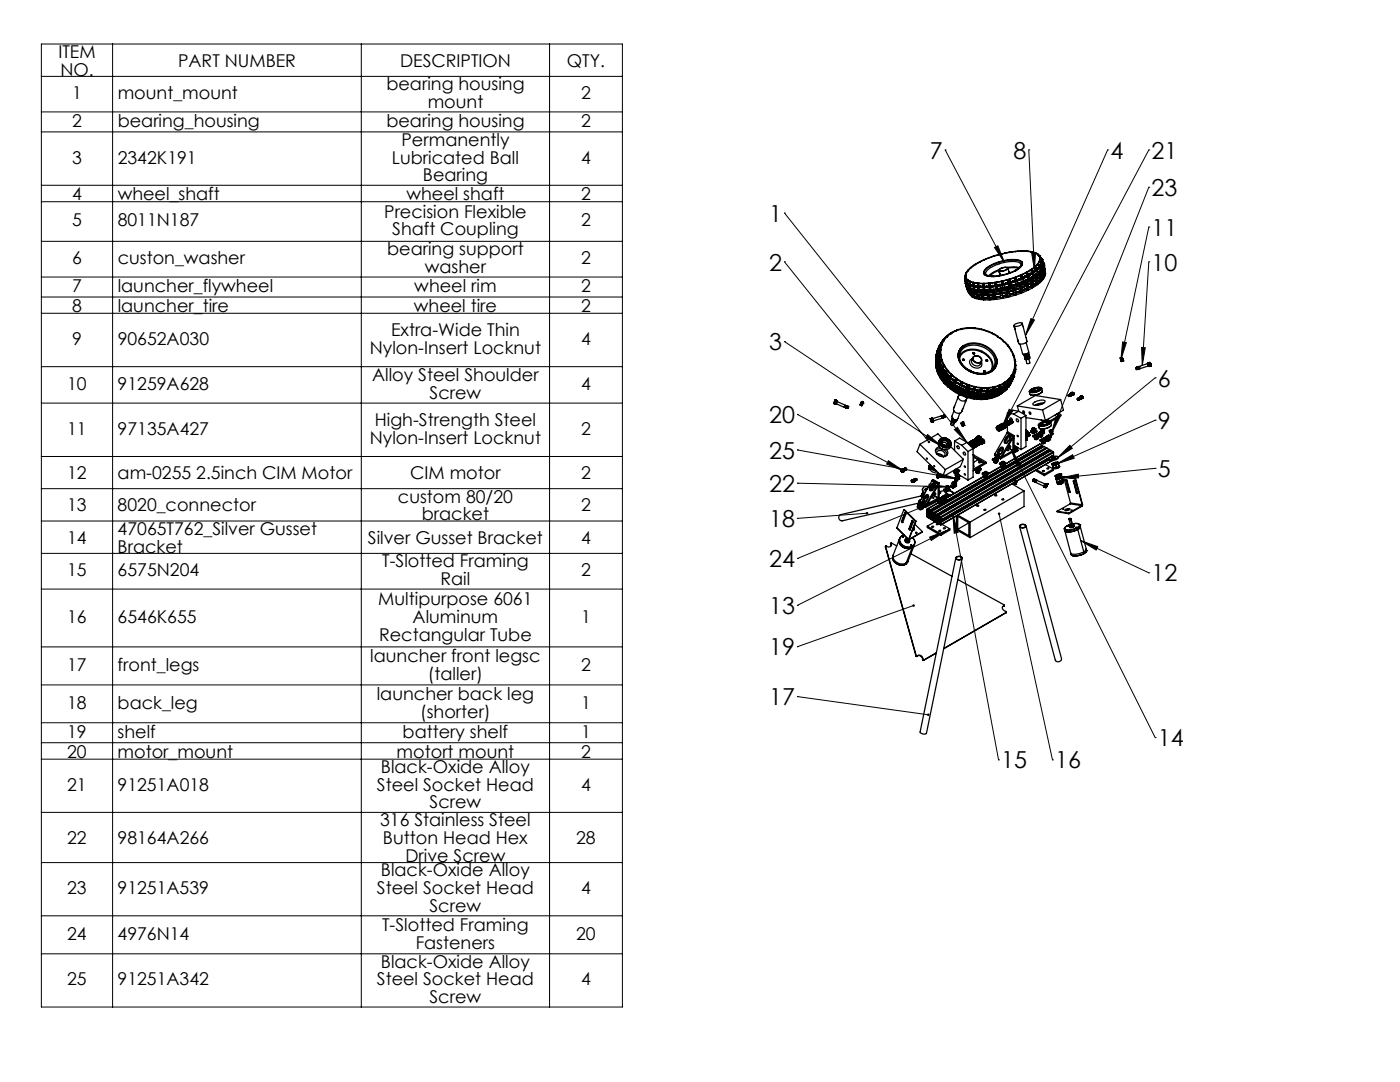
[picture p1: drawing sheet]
<svg xmlns="http://www.w3.org/2000/svg" width="279mm" height="216mm" viewBox="0 0 279 216" stroke-linecap="round" stroke-linejoin="round" font-family="sans-serif">
<defs><g id="words">
<g font-size="4.7">
<text x="185.6" y="31.7">7</text>
<text x="202.2" y="31.7">8</text>
<text x="221.6" y="31.7">4</text>
<text x="229.8" y="31.7">21</text>
<text x="229.8" y="39.1">23</text>
<text x="153.5" y="44.2">1</text>
<text x="229.8" y="47">11</text>
<text x="153.5" y="54">2</text>
<text x="229.8" y="54">10</text>
<text x="153.5" y="69.9">3</text>
<text x="231.1" y="77.1">6</text>
<text x="153.5" y="84.4">20</text>
<text x="231.1" y="85.6">9</text>
<text x="153.5" y="91.5">25</text>
<text x="231.1" y="95.2">5</text>
<text x="153.5" y="98.1">22</text>
<text x="153.5" y="105.2">18</text>
<text x="153.5" y="113.2">24</text>
<text x="229.8" y="116">12</text>
<text x="153.5" y="122.6">13</text>
<text x="153.5" y="130.8">19</text>
<text x="153.5" y="140.7">17</text>
<text x="231.1" y="148.9">14</text>
<text x="199.8" y="153.3">15</text>
<text x="210.6" y="153.3">16</text>
</g>
<g font-size="3.5">
<text x="11.7" y="11.5">ITEM</text>
<text x="12.1" y="15.1">NO.</text>
<text x="35.5" y="13.3">PART NUMBER</text>
<text x="79.8" y="13.3">DESCRIPTION</text>
<text x="113.1" y="13.3">QTY.</text>
<text x="14.4" y="19.8">1</text>
<text x="23.5" y="19.8">mount_mount</text>
<text x="77.1" y="18">bearing housing</text>
<text x="85.4" y="21.5">mount</text>
<text x="116" y="19.8">2</text>
<text x="14.4" y="25.3">2</text>
<text x="23.5" y="25.3">bearing_housing</text>
<text x="77.1" y="25.3">bearing housing</text>
<text x="80.1" y="29.1">Permanently</text>
<text x="116" y="25.3">2</text>
<text x="14.4" y="32.6">3</text>
<text x="23.5" y="32.6">2342K191</text>
<text x="78.2" y="32.6">Lubricated Ball</text>
<text x="116" y="32.6">4</text>
<text x="14.4" y="39.9">4</text>
<text x="23.5" y="39.9">wheel_shaft</text>
<text x="81.1" y="39.9">wheel shaft</text>
<text x="84.4" y="36.2">Bearing</text>
<text x="116" y="39.9">2</text>
<text x="14.4" y="45.2">5</text>
<text x="23.5" y="45.2">8011N187</text>
<text x="76.7" y="43.4">Precision Flexible</text>
<text x="78.3" y="46.9">Shaft Coupling</text>
<text x="116" y="45.2">2</text>
<text x="14.4" y="52.7">6</text>
<text x="23.5" y="52.7">custon_washer</text>
<text x="77.3" y="50.9">bearing support</text>
<text x="116" y="52.7">2</text>
<text x="14.4" y="58.2">7</text>
<text x="23.5" y="58.2">launcher_flywheel</text>
<text x="82.7" y="58.2">wheel rim</text>
<text x="84.8" y="54.5">washer</text>
<text x="116" y="58.2">2</text>
<text x="14.4" y="62.2">8</text>
<text x="23.5" y="62.2">launcher_tire</text>
<text x="82.6" y="62.2">wheel tire</text>
<text x="116" y="62.2">2</text>
<text x="14.4" y="68.8">9</text>
<text x="23.5" y="68.8">90652A030</text>
<text x="73.8" y="70.6">Nylon-Insert Locknut</text>
<text x="78" y="67.1">Extra-Wide Thin</text>
<text x="116" y="68.8">4</text>
<text x="13.4" y="77.8">10</text>
<text x="23.5" y="77.8">91259A628</text>
<text x="74.3" y="76">Alloy Steel Shoulder</text>
<text x="116" y="77.8">4</text>
<text x="85.7" y="79.5">Screw</text>
<text x="13.4" y="86.7">11</text>
<text x="23.5" y="86.7">97135A427</text>
<text x="73.8" y="88.5">Nylon-Insert Locknut</text>
<text x="74.8" y="85">High-Strength Steel</text>
<text x="116" y="86.7">2</text>
<text x="13.4" y="95.6">12</text>
<text x="23.5" y="95.6">am-0255 2.5inch CIM Motor</text>
<text x="81.9" y="95.6">CIM motor</text>
<text x="116" y="95.6">2</text>
<text x="79.4" y="100.3">custom 80/20</text>
<text x="13.4" y="102.1">13</text>
<text x="23.5" y="102.1">8020_connector</text>
<text x="23.5" y="106.8">47065T762_Silver Gusset</text>
<text x="84.2" y="103.8">bracket</text>
<text x="116" y="102.1">2</text>
<text x="13.4" y="108.5">14</text>
<text x="23.5" y="110.3">Bracket</text>
<text x="73.4" y="108.5">Silver Gusset Bracket</text>
<text x="76.3" y="113.2">T-Slotted Framing</text>
<text x="116" y="108.5">4</text>
<text x="13.4" y="115">15</text>
<text x="23.5" y="115">6575N204</text>
<text x="87.9" y="116.7">Rail</text>
<text x="116" y="115">2</text>
<text x="13.4" y="124.3">16</text>
<text x="23.5" y="124.3">6546K655</text>
<text x="75.5" y="120.8">Multipurpose 6061</text>
<text x="82.4" y="124.3">Aluminum</text>
<text x="116" y="124.3">1</text>
<text x="75.6" y="127.8">Rectangular Tube</text>
<text x="13.4" y="133.9">17</text>
<text x="23.5" y="133.9">front_legs</text>
<text x="73.9" y="132.1">launcher front legsc</text>
<text x="85.4" y="135.6">(taller)</text>
<text x="116" y="133.9">2</text>
<text x="13.4" y="141.4">18</text>
<text x="23.5" y="141.4">back_leg</text>
<text x="75.2" y="139.7">launcher back leg</text>
<text x="83.9" y="143.2">(shorter)</text>
<text x="116" y="141.4">1</text>
<text x="13.4" y="147.2">19</text>
<text x="23.5" y="147.2">shelf</text>
<text x="80.4" y="147.2">battery shelf</text>
<text x="116" y="147.2">1</text>
<text x="13.4" y="151.2">20</text>
<text x="23.5" y="151.2">motor_mount</text>
<text x="76" y="154.3">Black-Oxide Alloy</text>
<text x="79.2" y="151.2">motort mount</text>
<text x="116" y="151.2">2</text>
<text x="13.4" y="157.8">21</text>
<text x="23.5" y="157.8">91251A018</text>
<text x="75.2" y="157.8">Steel Socket Head</text>
<text x="85.7" y="161.3">Screw</text>
<text x="116" y="157.8">4</text>
<text x="75.9" y="164.9">316 Stainless Steel</text>
<text x="13.4" y="168.4">22</text>
<text x="23.5" y="168.4">98164A266</text>
<text x="76.4" y="168.4">Button Head Hex</text>
<text x="80.9" y="171.9">Drive Screw</text>
<text x="115" y="168.4">28</text>
<text x="13.4" y="178.4">23</text>
<text x="23.5" y="178.4">91251A539</text>
<text x="75.2" y="178.4">Steel Socket Head</text>
<text x="76" y="174.9">Black-Oxide Alloy</text>
<text x="116" y="178.4">4</text>
<text x="76.3" y="185.8">T-Slotted Framing</text>
<text x="85.7" y="181.9">Screw</text>
<text x="13.4" y="187.5">24</text>
<text x="23.5" y="187.5">4976N14</text>
<text x="83" y="189.3">Fasteners</text>
<text x="115" y="187.5">20</text>
<text x="13.4" y="196.6">25</text>
<text x="23.5" y="196.6">91251A342</text>
<text x="75.2" y="196.6">Steel Socket Head</text>
<text x="76" y="193.1">Black-Oxide Alloy</text>
<text x="116" y="196.6">4</text>
<text x="85.7" y="200.1">Screw</text>
</g>
</g></defs>
<g fill="none" stroke="#000" stroke-width=".25">
<path d="M192.6 55.8l.1 .7M192.6 55.8h.1M192.6 55.8v-.1v.4M192.6 55h.1M192.6 55.1l.1 .4M192.6 55.1v.9v-.1M192.6 55.9h.1M192.6 55v.1M192.6 55h.2M192.6 55v.4M192.7 56.5v.2M192.7 56.1h.1"/>
<path d="M192.7 56.1v.6M192.7 56.5v.1M192.7 56.6v.3M192.7 56.2l.1 .6M192.7 56.6v.2M192.7 56.6h.1M192.7 55.9l.1 .4M192.7 56.2l.1 .1M192.7 56.2h.1M192.7 55.5v.4M192.7 56.9h.1M192.7 55.6v.3"/>
<path d="M192.7 55.6l.3 .2M192.7 56.9l.1 .1M192.7 56.9l.1 .3M192.7 56.7h.1M192.7 56.8h.1M192.7 56v.1M192.7 56.8l.1 .2M192.8 55v.1M192.8 55.1v.3M192.8 56.8l.1 .1M192.8 57v.1M192.8 56.3v-.2l.1 .3"/>
<path d="M192.8 55.1h-.2M192.8 56.9v.2M192.8 56.9l.1 .1M192.8 54.5v.1M192.8 56.3l.1 .2v-.1M192.8 57.2l.2 .4M192.8 55.4l.1 .1M192.8 57.1l.1 .2-.1-.2M192.8 57.1l.3 .3M192.8 57.1h.1M192.8 57.2l.1 .3M192.8 55.4v.1"/>
<path d="M192.8 55.4l-.1 .1M192.8 56.3h.1M192.8 56.2v.1M192.8 56.9h.1M192.9 54.6l-.1 .4M192.9 55.5l.2 .3M192.9 56.9l.1 .2M192.9 54.6h-.2l-.1 .4M192.9 55.5l-.2 .1M192.9 56.9v.1M192.9 54.4v.2M192.9 57l.1 .2"/>
<path d="M192.9 56.4l.2 .1M192.9 56.4v.2M192.9 57h.1M192.9 54.4l-.1 .1M192.9 57.5v-.2l.1 .3M192.9 57.5l.1 .3M192.9 56.3l.1 .1M192.9 56.2v.2M192.9 56.6l.1 .5M193 57.6v.2M193 57.6h.1M193 55.8l-.1 .4"/>
<path d="M193 57.2l.1 .2M193 57.8l.3 .6M193 57v.2M193 57.6l.3 .3M193 56.6l.1 .6M193 57.8l.1 .1M193 56.6h.1M193 56.6l.2 .2 .1-.1M193 56.2h-.1M193 57.6l.1 .3M193 57.8h.1M193 57.7v.1"/>
<path d="M193.1 55.9v.8M193.1 55.9l.4 .3M193.1 56.5v.1M193.1 56.2l-.2 .2M193.1 57.4v.1M193.1 56.5l-.2 .1M193.1 55.8l.1 .1M193.1 57.2l.2 .2-.2-.1M193.1 55.8v.1M193.1 57.5h.1M193.1 55.8h-.1M193.1 57l-.1 .1"/>
<path d="M193.1 57.9l.2 .4M193.1 57.3l.1 .2M193.1 57.9l.2 .2-.1-.1M193.1 57.9h.1M193.1 57.2l.1 .1M193.1 56.7l.2-.2v.2M193.2 54l-.3 .4M193.2 57.5v.1l-.1-.1M193.2 57.5l.4 .2M193.2 54l-.4 .5M193.2 53.9h.1M193.2 58l.2 .4"/>
<path d="M193.2 53.9v.1M193.2 55.9l.4 .2M193.2 56.6l.1 .1M193.2 55.9h-.1M193.2 58h.1M193.3 57.3h-.2M193.3 56.7v.2l.1-.1M193.3 56.6l-.2 .1M193.3 58.3l.1 .1M193.3 53.9l-.1 .1M193.3 58.2v.1M193.3 56.7h.1"/>
<path d="M193.3 57.9v-.2l.2 .3M193.3 58.2v-.1l.1 .1M193.3 58.2l.2 .1M193.3 57.9l.1 .3M193.3 58.2h.1M193.4 57.4l.1 .1M193.4 58.4h.1M193.4 58.4l.1 .2M193.4 58.4l.2 .4M193.4 56.8h.2M193.4 56.7v.1M193.4 56.8l.1 .1"/>
<path d="M193.5 57.4l.1 .1M193.5 56.2v.4M193.5 56.6l-.2 .1M193.5 56.9v.5M193.5 57.4h-.1M193.5 58l.5 .2M193.5 58.2h.1M193.5 57.4l-.2-.1 .1 .1M193.5 58.6v-.1l.5 .7M193.5 58l.1 .3M193.5 58.3l.1 .3M193.5 58.6h.1"/>
<path d="M193.5 58.6l.1 .2M193.5 58.1l-.1 .1M193.5 57.5l.1 .2M193.5 58.7h.1M193.6 56.5l-.3 .2M193.6 56.8v.6h-.1M193.6 57.7v.2M193.6 56.5l-.1 .1M193.6 56.8l-.1 .1M193.6 58.3h-.1M193.6 56.1l.1 .1M193.6 58.3l.2 .2-.2-.1"/>
<path d="M193.6 56.1v.4M193.6 56.1l-.1 .1M193.6 56.2v.4l.2 .3M193.6 56.2l.6 .2M193.6 56.9l.1 .5 .3 .3-.3-.1M193.6 57.5l.1 .2M193.6 58.3l.1 .1M193.6 56.9l.2 .2 .1-.1M193.6 58.4l.4 .6M193.6 57.5h-.1M193.6 58.7v-.1l.1 .2M193.6 58.6l.1 .2"/>
<path d="M193.6 58.6h.1M193.6 58.8l.3 .3M193.6 58.8h.1M193.7 57.6h.2M193.7 53.5l-.4 .4M193.7 57.6l.1 .2M193.7 53.5l-.5 .4M193.7 57.7h.1M193.7 58.8h.2M193.7 56.8l-.1 .1M193.7 57.7v.2M193.7 58.3l-.1 .1"/>
<path d="M193.7 56.2l.6 .1M193.7 57.9h.1M193.7 56.2h-.1M193.7 57.9h-.1M193.8 57.8v.2l-.2-.1M193.8 57.8l.5 .2M193.8 56.9l.1-.1 .1 .2M193.8 53.3h.1M193.8 53.3v.1M193.8 56.9l.1 .1M193.9 53.3l-.2 .2M193.9 58.5l.3 .1"/>
<path d="M193.9 58.5l.2 .1M193.9 59.1h.1M193.9 57l.1 .2 .1-.2M193.9 59.1l.1 .1M193.9 59l.3 .3 .4 .2M193.9 56.8l-.1 .1M193.9 59h.2M194 58.2l-.1-.2 .3 .2M194 58.9l.1 .2M194 59h-.1M194 56.9l-.1 .1M194 58.2l.1 .3"/>
<path d="M194 59v-.1l.1 .2M194 57.7l.3 .1M194 58.1h.1M194 57h.1M194.1 58.5l-.3-.1 .1 .1M194.1 58.1h.1M194.1 57l.2 .1M194.1 58.1l.1 .4h-.1M194.1 57l.1 .1M194.1 59.2h-.1M194.1 57.6l.3 .1M194.1 57.6h.1"/>
<path d="M194.1 58.6l.1 .3M194.1 59.1h.1M194.1 57.6l-.1 .1M194.1 59.1l.4 .3M194.1 59.1v-.2l.2 .2M194.2 58.2l.6 .2M194.2 58.2v.4l.4 .1h-.3M194.2 56.4v.4M194.2 56.8l-.2 .2M194.2 57.1v.5M194.2 58.6l.1 .3M194.2 59l-.1 .1"/>
<path d="M194.2 58.6h-.1M194.2 57.6h-.2v.1M194.2 58.9l.1 .2M194.3 56.8l-.3 .2M194.3 57.1v.5h-.1M194.3 56.8h-.1M194.3 57.8v.2M194.3 57.1h-.1M194.3 56.3l.2 .1M194.3 58.7h.2M194.3 56.3v.5M194.3 58v.1"/>
<path d="M194.3 58.7l.3 .5M194.3 56.3l-.1 .1M194.3 58.9v.2M194.3 59.1l.3 .2-.1 .1M194.3 58.9h-.1M194.4 56.4v.4l.2 .4M194.4 56.4l.7 .2M194.4 57.7l.1 .4M194.4 57.7l-.1 .1M194.4 57.1a.39 .39 0 0 0 0 .5 .39 .39 0 0 0 .4 .1v.2l-.3-.1M194.4 57.9l.1 .1M194.4 57.1l.2 .2 .1-.1"/>
<path d="M194.5 52.9l-.6 .4M194.5 58.1h.1M194.5 52.9l-.7 .4M194.5 58.1h-.2M194.5 57.8h.3M194.5 56.4l.7 .1M194.5 57.8l.1 .2M194.5 56.4h-.1M194.5 59.4l.1 .1M194.6 58v.2l-.3-.1M194.6 58l.6 .1M194.6 52.8h.1"/>
<path d="M194.6 57.1h-.2M194.6 59.3l.2 .3 .6 .1M194.6 57.1l.1 .1M194.6 59.3h.1M194.6 57.2l.1-.2 .1 .2M194.6 58.7l.3 .1M194.6 59.2l.1-.1 .2 .2M194.7 52.8l-.2 .1M194.7 58.7l.3 .1M194.7 58.7h.1M194.7 58.7h-.1M194.7 59.5h-.1"/>
<path d="M194.7 57.2l.2 .1v-.1M194.7 57l-.1 .2M194.7 59.3h.1M194.7 59.2h-.1M194.8 58.4l-.1-.2h.3v.2M194.8 58.4l.1 .3M194.8 57.1l-.1 .1M194.8 59.3h.1M194.8 58.3h.2M194.8 58.2v.1M194.8 58.3l.1 .4M194.9 57.9h.3"/>
<path d="M194.9 58.7l-.3-.1v.1M194.9 59.3v-.1l.2 .1M194.9 57.2h.1M194.9 59.3h.1M194.9 58.8l.2 .4M194.9 59.3h-.1M194.9 57.9h.4M194.9 57.8v.1M194.9 57.2h.3M194.9 57.2l.2 .1M194.9 57.9h.1M194.9 59.3l.4 .2"/>
<path d="M195 58.8l.2 .3M195 58.8h-.1M195 58.4l.8 .1M195 58.4l.1 .3 .4 .2-.3-.1M195 59.3h-.1M195.1 59.2v.1M195.1 59.3l.3 .2M195.1 56.6v.3M195.1 56.9l-.3 .3M195.1 57.3l.1 .5M195.2 58.8h.2M195.2 57.8h-.4l.1 .1"/>
<path d="M195.2 59.1l-.1 .2M195.2 56.9l-.4 .3M195.2 56.9h-.1M195.2 58.8l.3 .6M195.2 59.1l-.1 .1M195.2 56.5h.2M195.2 56.5v.4M195.2 57.2l.1 .5-.1 .1M195.2 56.5l-.1 .1M195.2 57.9v.2M195.2 57.2l-.1 .1M195.2 58.1l.1 .2"/>
<path d="M195.3 59.5l.1 .2M195.3 57.9v.2M195.3 57.9h-.1M195.3 56.6v.4l.3 .3M195.3 56.6h.8M195.3 58.1h.2M195.3 58.1l.1 .1M195.4 52.4l-.7 .4M195.4 57.2v.7l.4 .1h-.3M195.4 58.2l.1 .1M195.4 52.4l-.8 .4M195.4 57.2l.3 .1"/>
<path d="M195.4 59.5l.1 .2M195.4 58.2l-.1 .1M195.4 59.5h-.1M195.4 56.5l.8 .1M195.4 56.5l-.1 .1M195.4 59.4l.2 .4h.7M195.4 59.4h.2M195.5 59.7h.1M195.5 58v.2M195.5 59.7h-.1M195.5 58.2v.1h-.2M195.5 58.2h.8"/>
<path d="M195.5 59.4h.2h-.1M195.5 59.4h-.1M195.5 59.4v-.1l.3 .1M195.5 58.9h.4M195.5 52.2v.1M195.5 52.2h.1M195.6 57.3l.1-.3 .2 .3M195.6 52.2l-.2 .2M195.6 58.8l.4 .1M195.6 58.8h.1M195.6 59.3l-.1 .1M195.6 58.8l-.1 .1"/>
<path d="M195.6 59.4l.1 .1M195.7 59.5l.2-.1 .4 .3M195.8 58.5l-.1-.2h.3v.2M195.8 57.1l-.2 .2M195.8 57.3l.1 .1 .1-.1M195.8 58.5l.1 .3M195.8 57.9l-.3 .1M195.8 58.3l.1 .5M195.8 59.4l-.1 .1M195.8 59.4v-.1l.2 .1M195.8 58.5h.2M195.8 57.2l-.2 .2-.2-.2"/>
<path d="M195.9 59.4h.1M195.9 58.8h-.4v.1M195.9 57.3h.1M195.9 59.4h-.1M195.9 58h.4M195.9 58.9l.1 .4M196 57.9h.4M196 57.9h.1M196 57.9l-.1 .1M196 58.9l.1 .3M196 58.9h-.1M196 57.3h.3"/>
<path d="M196 59.4l.3 .2M196 57.3h.1M196 58.5h.9M196 58.5l.1 .3 .5 .1h-.4M196 59.3v.1M196.1 59.2l-.1 .2M196.1 56.6v.4l-.2 .3M196.1 59.2l-.1 .1M196.1 57.3l.2 .6M196.2 58.9l.3 .6M196.2 56.6h.3M196.2 56.6v.3l-.3 .4"/>
<path d="M196.2 56.6h-.1M196.3 57.9h-.4v.1M196.3 57.3v.6M196.3 58v.2M196.3 57.3h-.2M196.3 59.7v.1M196.3 54.3v.1a.98 .98 0 0 0 1.2 .7l.8 .1M196.3 54.3l.1 .3 .3 .3 1.6 .3M196.3 54.2v.1M196.3 58.2l.1 .1M196.3 59.6l.1 .2M196.3 59.6v.1"/>
<path d="M196.4 57.9v.2M196.4 57.9l-.1 .1M196.4 56.6v.4l.3 .3M196.4 58.1h.2M196.4 58.1v.2M196.4 51.9l-.8 .3M196.4 59.8h.2M196.4 59.5l.2 .3h.8M196.4 51.9l-.9 .3M196.4 58.3h.1M196.4 59.8h-.1M196.5 57.3v.1a.35 .35 0 0 0 0 .4 .35 .35 0 0 0 .5 .1v.1h-.4"/>
<path d="M196.5 57.3h.3M196.5 56.6h-.1M196.5 58.9h-.3M196.5 59.5l.1-.2 .2 .2M196.6 58v.2M196.6 58.2l.1 .1h-.3M196.6 58.9h.4M196.6 59.4l-.1 .1M196.6 51.7l.1 .1M196.6 51.7v.1M196.7 51.8l-.3 .1M196.7 58.3h-.3"/>
<path d="M196.7 59.5h.1M196.7 58.8v.1M196.7 59.5h-.3M196.7 58.9h.4M196.7 57.3l.1-.3 .3 .3M196.7 58.9h-.1M196.7 59.4l.1 .1M196.7 59.4l-.3 .1M196.7 59.4v.1M196.8 59.5h.1M196.8 53.5a8.8 8.8 0 0 1 6.8-1.5l.3 .3a1.56 1.56 0 0 1-1.3 1.6 8.4 8.4 0 0 1-5.9 1l-.3-.3-.1-.3zM196.8 59.5l.1-.2 .2 .2"/>
<path d="M196.9 58.5l-.1-.2h.3l.1 .2M196.9 57l-.2 .3M196.9 59.5h.1M196.9 57.2l-.1 .2-.3-.1M196.9 57.2l.2 .2 .1-.2M196.9 58.5l.1 .3M196.9 58.3l.1 .5M197 57.9l-.4 .1M197 58.5h.2M197 59.4l-.3 .1M197 57.2h-.1M197 59.5l.3 .2"/>
<path d="M197 59.5h-.3M197 58.8h-.4v.1M197 58.9l.2 .4M197.1 57.9h.1M197.1 58.9l.1 .3M197.1 59.5l.3 .1M197.1 58.9h-.1M197.1 57.9v.1M197.2 59.3l-.1 .2M197.2 57.2h.2M197.2 59.2v.1M197.2 59.2l-.1 .3"/>
<path d="M197.2 57.2l.1 .1M197.2 58.5l.1 .3 .5 .1h-.5M197.3 56.6h-.9M197.3 56.6l.1 .3M197.3 56.5h.3M197.3 56.5l-.8 .1M197.3 56.5l.1 .4M197.3 57.3l.1 .5M197.3 56.5v.1M197.3 58.9l.4 .5M197.3 59.7l.1 .1M197.4 56.9l-.3 .3"/>
<path d="M197.4 57.2v.6M197.4 59.6l.1 .2M197.4 59.6l-.1 .1M197.4 57.2l-.1 .1M197.4 57.8l-.4 .1 .1 .1M197.5 59.8h.2M197.5 57.9l-.4 .1M197.5 57.9v.2M197.5 59.8h-.1M197.5 57.9h-.4M197.5 58.1l-.9 .1M197.5 57.9l.1 .2"/>
<path d="M197.5 58.1l.1 .2M197.5 57.9h.1M197.6 51.4l-.9 .4M197.6 56.5v.4l.3 .3M197.6 59.5l.1 .3h.9M197.6 51.4l-1 .3M197.6 58.1v.1M197.6 56.5h.1M197.6 58.2v.1M197.7 57.2v.1a.34 .34 0 0 0 .1 .5 .34 .34 0 0 0 .4-.1l-.4 .2M197.7 57.2l.3 .1M197.7 58.8l-.4 .1"/>
<path d="M197.8 59.3l-.1 .1M197.8 59.3l.2 .1M197.8 57.9l.1 .2M197.9 51.3l-.3 .1M197.9 58.1v.2h-.3M197.9 58.1h-.3M197.9 58.8h.1M197.9 59.4l-.3 .1M197.9 59.4v.1M197.9 58.2h-.3M197.9 59.4h.1M197.9 58.8l-.1 .1"/>
<path d="M198 59.4l-.1 .1M198 59.4l.1-.1 .2 .1M198 59.4h.1M198.1 59.4h-.1M198.1 58.4l-.9 .1M198.1 56.9l-.2 .3M198.1 58.4l.1 .3M198.2 57.1l.2 .1M198.2 57.1l-.2 .2M198.2 58.2v.1M198.2 59.4l.3 .2M198.2 59.4l-.3 .1"/>
<path d="M198.2 58.3v.4M198.2 59.4l.4 .1M198.2 59.4h-.2M198.2 59.4h.1M198.2 57.8l-.4 .1M198.2 58.7l-.4 .1v.1M198.3 58.8l-.5 .1M198.3 58.8l.1 .4M198.3 55.2h.1M198.3 58.8h-.4M198.3 58.8l.1 .3M198.3 58.8h.1"/>
<path d="M198.4 57.7v.1M198.4 57.8l-.1 .1M198.4 59.1l-.1 .3M198.5 58.3h-.3M198.5 57.1h.2M198.5 57.1l-.2 .2-.1-.2M198.5 57.1h.1M198.5 58.4l-.2-.2h-.2v.2M198.5 58.4l.1 .3 .4-.1v.1M198.5 56.4l-.9 .1M198.5 56.4l.1 .4M198.5 59.6l.1 .2"/>
<path d="M198.6 56.3l-1 .2M198.6 56.3v.5M198.6 56.8l-.3 .3-.2-.2M198.6 56.3l-.1 .1M198.6 59.5l.1 .2M198.6 58.8l.3 .5 .2-.1 .3 .1M198.6 59.5l-.1 .1M198.6 57.1l.2 .6M198.7 59.7l-.1 .1M198.7 57.1l.1 .6M198.7 57.1h-.1M198.8 57.7h-.5v.2"/>
<path d="M198.8 57.8l-.5 .1M198.8 57.8v.2M198.8 57.7l-.4 .1M198.8 51l-.9 .3M198.8 58l-.9 .1M198.8 59.4l.1 .3 1-.2M198.8 57.7l.1 .4M198.8 58l.1 .1M198.8 57.7v.1M198.9 56.3h-.3M198.9 56.3v.5l.3 .1 .2-.2 .2 .2 .3-.3M198.9 56.3h.1"/>
<path d="M198.9 59.4h-.1M198.9 58.1h.1M198.9 59.7h-.2M199 57v.2a.33 .33 0 0 0 .1 .4 .33 .33 0 0 0 .4-.1l.1 .1M199 57l.3 .1M199 58.7l-.4 .1M199.1 58.6v.1M199.1 50.9l-.3 .1M199.1 57.7l.1 .2M199.1 58.6l.1 .1M199.1 59.3h.1M199.1 59.3l-.3 .1"/>
<path d="M199.2 57.9v.2h-.3M199.2 57.9h-.3M199.2 58.7h-.1M199.2 58l-.3 .1M199.2 59.3h.1M199.3 59.3h-.1M199.4 53.8l-1 .4-1.1 .8M199.4 54.3l.2 .4zM199.4 54.3l-.1-.3-1.1 .5-.7 .6M199.4 53.7a1.64 1.64 0 0 1 1.8-.2 1.45 1.45 0 0 1-1.9 .4zM199.5 58.2l-1 .2M199.5 59.2v.1"/>
<path d="M199.5 59.2l.3 .2M199.5 59.2l-.1 .1M199.5 59.3l.3 .1M199.5 58.1v.1M199.5 58.2l.1 .3M199.5 59.3h-.3M199.5 53.8a1.31 1.31 0 0 1 1.6-.2 1.37 1.37 0 0 1-1.7 .3zM199.5 54.6v.2M199.5 56.9l.2 .1M199.5 56.9l-.2 .2M199.5 54.8v.1M199.5 54.8l-.2 .2"/>
<path d="M199.5 54.8l.3 .1M199.6 57.6l-.5 .1M199.6 58.5l-.5 .1M199.6 58.6l-.4 .1M199.6 58.7h-.5M199.6 58.6v.1M199.6 58.6l.1 .3M199.6 58.7l.1 .3M199.7 57h.1M199.7 57.5v.1M199.7 59l-.1 .2-.2-.1v.2M199.7 58.9v.1"/>
<path d="M199.8 56.8h.2M199.8 56.8l-.1 .2M199.8 58.1l-.3 .1M199.8 56.1l-.9 .2M199.8 58.1v-.1h-.3v.2M199.8 56.2l-.9 .1M199.8 58.1l.1 .4 .5-.1v.1M199.8 56.1l.1 .4M199.8 59.4l.1 .1M199.8 56.2l.1 .4M199.8 56.1v.1M199.9 56.5v.1"/>
<path d="M200 58.6l.3 .5 .1-.2 .3 .1M200 56.8l.1 .6M200.1 57.4l-.5 .1 .1 .1M200.1 57.5l-.4 .1M200.1 50.6l-1 .3M200.1 59.2l.1 .3 1-.2M200.1 57.5l.1 .2M200.1 57.5h.1M200.1 59.2h.1M200.2 56l-.4 .1M200.2 57.7l-1 .2M200.2 56.1v.4l.4 .2 .2-.3 .2 .2 .2-.4"/>
<path d="M200.2 57.7v.2M200.2 56v.1M200.2 59.4l-.3 .1M200.2 57.9h.1M200.4 50.6h-.3M200.4 58.5l-.4 .1M200.4 59v.1M200.4 59.1l-.3 .1M200.4 59l.1 .1M200.4 59l-.3 .2M200.4 59.1h.1M200.5 57.5l.1 .1"/>
<path d="M200.5 57.6l-.3 .1M200.5 59.1h.1M200.6 57.6v.2l-.4 .1M200.6 57.8l-.4 .1M200.7 56.8l-.4-.1 .1 .6 .5-.1v.2l-.4 .1M200.7 56.8h.1M200.7 59l-.2 .1M200.8 58.9l.4 .2M200.8 58.9l-.1 .1M200.8 59l.4 .1M200.8 58.9v.1M200.8 59l-.3 .1"/>
<path d="M200.8 56.6l-.1 .2M200.8 56.6l.2 .1M200.8 57.8v.1M200.8 57.9l-1 .2M200.8 57.9l.1 .3M200.9 58.2l-.4 .3 .4-.2M200.9 58.2h.1M200.9 57.3l-.4 .2M200.9 58.3l-.4 .1M200.9 58.3h.1M200.9 58.3l.1 .4M201 56.7h.1"/>
<path d="M201 53.4l1.5-.2 .9 .2M201 58.7l-.1 .2-.2-.1v.2M201 58.7h.1M201.1 56.5l-.1 .2M201.1 56.5l.2 .1M201.2 55.8l-1 .2M201.2 57.7l-.4 .1v.1M201.2 55.8l-1 .3M201.2 53.5l.2 .8M201.2 53.5l.6-.1 1.5 .1M201.2 55.8v.4M201.2 57.7v.1"/>
<path d="M201.2 59.1v.2M201.2 55.8h.1M201.2 57.8l-.4 .1M201.2 57.8l.1 .4M201.3 58.2v.1M201.3 58.2l.1 .4M201.3 58.3l.1 .3M201.3 56.5v.1M201.3 56.5l.1 .6M201.4 54.3v.1M201.4 54.3l-.2 .3M201.4 50.4l-1 .2"/>
<path d="M201.4 54.3l.3 .1M201.4 55.7l-.2 .1M201.4 55.7l.2 .4M201.4 57.1l-.4 .1v.1l.5-.1M201.4 50.3v.1M201.4 50.3l-1 .3M201.4 57v.1M201.4 58.8l.1 .4M201.4 55.7h.1M201.4 58.8l.1 .1M201.5 57.2l-.5 .1M201.5 55.7l.1 .4"/>
<path d="M201.5 57.2v.2M201.5 58.9v.3M201.5 59.2l-.3 .1M201.5 59.2h.1M201.5 57.4l-.9 .2M201.5 57.4l.1 .2M201.5 57.4l.1 .1M201.6 57.5v.1M201.6 56.3l.4 .1M201.6 56.3l.1 .2M201.6 56.3v.1M201.6 56.4l.1 .1"/>
<path d="M201.6 56.4h.4M201.7 50.3l-.3 .1M201.7 56.5l.1 .5M201.7 56.5h.1M201.7 58.1l-.4 .1M201.7 58l-.4 .2M201.7 58v.1M201.7 58l.1 .1M201.7 58.1h.1M201.8 58.1l-.5 .2M201.8 58.7h.1M201.8 58.7l-.4 .1"/>
<path d="M201.8 58.7l-.3 .2M201.8 58.7l.1 .1M201.8 57l.1 .3M201.8 57l.1 .1M201.9 57.1v.2M201.9 57.3l-.4 .1M201.9 57.3v.2M201.9 57.5l-.3 .1M201.9 57.5h-.3M202 56.4h.1M202.1 58.6l.4 .2M202.1 58.6l-.3 .1"/>
<path d="M202.1 58.6l-.2 .2M202.1 56.2l-.1 .2M202.1 56.2l.2 .1M202.1 56.2h.1M202.2 57.6l-1 .2M202.2 57.6v.3l-.4 .1 .1 .1 .4-.1M202.2 57.5l.3-.1 .1 .3M202.2 56.9l-.4 .1M202.2 56.8l-.4 .2M202.2 56.8l.1 .2M202.2 56.8v.1M202.2 56.9l.1 .1"/>
<path d="M202.3 58l-.5 .1M202.3 57l-.4 .1M202.3 58h.1M202.3 58l.1 .3-.2 .3-.1-.1-.1 .2-.2-.1-.2 .2-.2-.2M202.3 56.3h.1M202.4 55.4l-1 .3M202.4 55.4h.1M202.4 55.4l-.9 .3M202.4 56.1h.2M202.4 56.1l-.1 .2M202.4 55.4l.1 .4-.2 .4-.2-.2-.2 .3-.3-.2M202.4 56.1h.1"/>
<path d="M202.5 56.1l-.2 .2M202.5 56.1h.1M202.5 57.3l.1 .4M202.5 58.7v.1M202.5 58.8v.1l-1 .3M202.6 57.9l.1 .3M202.6 57.7h.1M202.6 57.9h.1M202.6 54l-1.8 .8-2.5 .4M202.6 54h.1M202.6 50.2l-.9 .1M202.6 56.1l.2 .6-.4 .1v.1"/>
<path d="M202.6 57.7l.5-.1v.1M202.7 55.3l-.3 .1M202.7 55.3l.1 .4M202.7 58.2l.2 .2M202.7 55.3h.1M202.7 58.2h.1M202.7 50.2l-1 .1M202.7 50.2h-.1M202.7 50.2h.1M202.7 58.5l.1 .3M202.7 58.5h.1M202.8 58.8l-.3 .1"/>
<path d="M202.8 58.5v.3M202.8 58.8h.1M202.8 56.8l-.4 .1M202.8 53.8l-.2 .2M202.8 56.8v.2M202.8 57l-.9 .3M202.8 57l.1 .2 .4-.2M202.9 55.9l.4 .1M202.9 55.9l.1 .2M202.9 55.9l.1 .1M202.9 50.2h-.3M202.9 58.4l-.2 .1"/>
<path d="M203 56.1l.1 .4M203 56v.1M203 56h.3M203 56.1h.1M203 56.1l.1 .5M203 57.7l-.4 .2M203 57.6v.1M203 57.7h.1M203.1 58.3l.1 .1M203.1 58.3l-.2 .1M203.1 58.3h.1M203.1 53.7l.2-.2a.61 .61 0 0 0 .5-.7 .61 .61 0 0 0-.7-.5 8.1 8.1 0 0 0-6.2 1.7 .55 .55 0 0 0-.2 .7 .55 .55 0 0 0 .7 .3l.4 .1"/>
<path d="M203.1 57.7l-.5 .2M203.1 56.5v.1M203.1 58.3l-.3 .2M203.1 56.6l.1 .2M203.1 53.7l-.5 .3M203.1 53.7l.3-.3a.76 .76 0 0 0 .5-1 .76 .76 0 0 0-.9-.5 8.3 8.3 0 0 0-6.4 2.1l-.1 .2a1.06 1.06 0 0 0 1.3 .9h.5M203.1 56.6l.1 .1M203.2 56.8l-.4 .1M203.2 56.7v.2M203.2 56.8v.2M203.2 57l-.3 .1M203.2 56.9l.1 .1"/>
<path d="M203.2 57h.1M203.3 58.2l-.2 .1M203.3 56h.1M203.3 58.2h.1M203.3 58.2h-.2l-.2 .2M203.3 55.7v.3M203.3 55.7l.3 .1M203.3 58.2l.4 .1M203.3 55.7l.1 .1M203.4 55.8l-.1 .2M203.4 55.8h.2M203.4 58.2l.3 .1"/>
<path d="M203.4 58.2l-.2 .2M203.5 57.1l-1 .3v-.1l-.3 .1v.2M203.5 57.1l.1 .3-.4 .2v.1l.4-.2M203.5 56.5l-.4 .1M203.5 56.4v.1M203.5 56.5h.1M203.6 55.8h.1M203.6 54.9l-.9 .4M203.6 57.5l-.4 .1M203.6 56.5l-.4 .2M203.6 56.5v-.1l-.5 .2M203.6 57.5v.7l-.2-.1-.1 .1"/>
<path d="M203.6 54.9v.1M203.6 55l-.9 .3M203.6 55l.2 .4-.2 .3-.3-.1-.1 .2-.4-.1M203.7 55.6l.2 .1M203.7 55.6l-.1 .2M203.7 55.6h.1M203.7 58.3h.1M203.7 56.8l.1 .1M203.7 58.3l.1 .2M203.8 58.5l-1 .3M203.8 56.9l-.3 .2M203.8 56.9l.1 .4"/>
<path d="M203.8 50.1h.3M203.8 50.1l-.9 .1M203.8 54.8l-.2 .1M203.8 54.8l.2 .4M203.8 57v-.2l-.3 .1v.2M203.8 54.8h.1M203.8 57l.1 .3M203.9 55.7l.1 .5-.4 .1 .1 .2 .4-.2M203.9 50.1h.1M203.9 50.1l-1 .1M203.9 50.1h-.1M203.9 57.4v.3"/>
<path d="M203.9 57.4h.1M203.9 54.8l.1 .4M203.9 52.2h.1M203.9 52.2l.1 .2a1.81 1.81 0 0 1-1.4 1.6M203.9 52.2l.1 .2a1.7 1.7 0 0 1-1.4 1.6M203.9 57.7l.2 .2M203.9 57.4l.1 .4M203.9 57.7l.1 .1M204 58v.3M204 58v.1M204 58.3l-.2 .2M204 55.2l.4 .2"/>
<path d="M204 58.3l.1 .1M204 57.8l.2 .1M204 58.1l.1 .3M204.1 56.3l-.4 .1M204.1 50.1l.8 .1M204.1 55.4l.1 .2M204.1 56.3v.2M204.1 55.4l.1 .1M204.1 56.5l-.9 .4M204.1 56.5l.1 .2 .3-.2M204.2 55.6l.2 .5M204.2 57.9l-.2 .1"/>
<path d="M204.2 55.5v.1M204.2 55.6h.1M204.3 57.2l-.4 .2M204.3 57.2h.1M204.3 57.9h.1M204.3 57.9h-.1M204.3 57.2v.1M204.3 56.1l.1 .2M204.3 57.3l-.4 .1M204.3 57.3v-.1l-.4 .1M204.3 56.1l.1 .1M204.3 55.3l.1 .1"/>
<path d="M204.3 57.9l-.3 .2M204.4 56.2l.1 .2M204.4 56.3l-.3 .1M204.4 56.3v.2M204.4 56.5l-.2 .1M204.4 56.5h.1M204.5 56.4v.1M204.5 55.1l.2 .1M204.5 57.7l-.2 .2M204.5 55.1l-.1 .3M204.6 55.2l-.2 .3-.3-.1M204.6 55.2l-.1 .3h-.3"/>
<path d="M204.6 57.7l.3 .2M204.6 57.7l-.2 .2M204.7 54.4l-.9 .4M204.7 55.9v.1M204.7 54.4h.1M204.7 56l-.4 .1M204.7 56.6l-.9 .4M204.7 56.6l.1 .3-.4 .2M204.7 56h.1M204.8 54.4l-.9 .4M204.8 54.4l.1 .4-.2 .4M204.8 57l-.4 .2"/>
<path d="M204.8 56l-.4 .2M204.8 56l-.1-.1-.3 .2M204.8 57l-.4 .2v-.1M204.8 57v.7h-.5l-.1 .2M204.9 50.2h.2M204.9 54.3l-.2 .1M204.9 54.3l.2 .3M204.9 56.3v.1M204.9 54.3h.1M204.9 58l-.8 .4M204.9 56.4l-.2 .2M204.9 57.9v.1"/>
<path d="M204.9 56.4l.2 .4M205 50.1v.1M205 50.1h-.9M205 50.1l-.1 .1M205 55.1l.2 .5-.3 .4 .3-.2M205 54.3l.1 .4M205 55.1h-.2l-.1 .2M205 55.1h-.1l-.1 .3-.2-.2M205 56.4v-.1l-.4 .1 .1 .2M205 56.9l.1 .4M205 56.4l.1 .4M205 56.9h.1"/>
<path d="M205.1 54.6l.4 .2M205.1 54.6v.1M205.1 50.2l.7 .1M205.1 50.2h.8M205.1 57.3l.1 .1M205.1 57.5v.4M205.1 57.3h.1M205.1 56.9l.1 .4M205.1 57.5h.1M205.1 57.9l-.2 .1M205.1 57.9h.1M205.1 54.7l.4 .1"/>
<path d="M205.2 57.3l.1 .1M205.2 55.8l-.4 .1M205.2 55.8l.1 .2M205.2 57.5v.4M205.2 55l.3 .5M205.2 55l.1 .1M205.2 57.4h.1M205.3 56l-.8 .4M205.3 56v.1l.3-.1M205.3 57.4l-.2 .1M205.3 55.1l.2 .4M205.4 57.4h.1"/>
<path d="M205.4 56.7l-.4 .2M205.4 56.7h.1M205.4 55.6l.1 .2M205.4 55.6h.1M205.5 57.2l.1 .1M205.5 57.2l-.2 .2M205.5 57.4l-.3 .1M205.5 55.6l.1 .2M205.5 56.7l-.4 .2M205.5 56.7l-.1-.1-.3 .2M205.5 55.8l-.3 .1M205.5 54.9h-.3v.1"/>
<path d="M205.5 54.9h.1M205.5 55.8v.2M205.5 56l-.2 .1M205.5 54.5l.2 .1M205.5 56h.1M205.6 55.8v.2M205.6 54.9h-.4l.1 .2M205.6 53.9l-.7 .4M205.6 57.2l-.1 .2M205.6 53.9h.1M205.6 54.7h-.1v.2M205.6 54.7v.2"/>
<path d="M205.7 57.2h.1M205.7 53.9l-.7 .4M205.7 57.1l.1 .1M205.7 53.9l.2 .4-.2 .3M205.7 57.2l.3 .1v.2l-.8 .4M205.7 55.4h.1M205.7 54.6l-.1-.1-.1 .3M205.7 57.2l-.2 .2M205.8 50.3h.2M205.8 55.4l-.4 .2M205.8 54.5l.2 .1M205.8 54.5l-.1 .3"/>
<path d="M205.8 55.4h.1M205.8 54.5v.1M205.8 53.8l-.2 .1M205.8 53.8l.2 .3M205.8 56.1l-.8 .3M205.8 56.1l.1 .3-.4 .2 .1 .1 .3-.2M205.8 53.8h.1M205.8 55.4l-.3 .2M205.8 55.4v-.1l-.3 .2M205.8 54.6v.2l-.2-.1M205.8 54.6h.2M205.8 57.2l-.1-.2-.1 .3"/>
<path d="M205.9 56.5l-.3 .1M205.9 50.2l.1 .1M205.9 56.5l-.1 .7M205.9 50.2l-.1 .1M205.9 53.8l.2 .3M206 55.8v.1M206 50.3l.5 .2M206 54.6l.2 .5-.3 .3 .3-.2M206 50.3l.7 .1M206 55.9l-.2 .1M206 54.1l.4 .1M206 55.9l.2 .3"/>
<path d="M206 54.1h.1M206.1 55.9l-.1-.2-.3 .2 .1 .2M206.1 56.3v.4M206.1 55.9l.1 .3M206.1 56.3h.1M206.1 54.1l.3 .1M206.1 57.3l-.1 .1M206.1 57v.3M206.1 56.7l.2 .2M206.1 56.7h.1M206.1 57h.1M206.1 57.3h.1"/>
<path d="M206.2 54.5l.2 .4M206.2 56.3v.4M206.2 54.5h.1M206.2 54.3l.1 .2M206.2 55.2l-.3 .1M206.2 57v.3M206.2 55.2l.1 .2M206.2 56.7l.1 .2M206.3 55.4l-.7 .4M206.3 55.4v.2l.3-.2M206.3 54.5l.1 .4M206.3 56.9l-.2 .1"/>
<path d="M206.4 55v.2M206.4 53.3l-.6 .5M206.4 56.1l-.3 .2M206.4 56.1h.1M206.4 53.3h.1M206.4 56.1l.1 .1M206.4 55h.1M206.4 56.8h.1M206.4 54h.2M206.4 55.2l-.1 .2M206.4 56.7h.3M206.4 55.2l.1 .2"/>
<path d="M206.5 53.3l-.6 .5M206.5 56.2l-.3 .1M206.5 56.2l-.1-.2-.2 .2M206.5 55v.2M206.5 55.4l-.2 .1M206.5 53.3l.2 .4-.1 .3M206.5 55.4h.1M206.5 56.8l-.3 .2M206.5 50.5l.2 .1M206.5 54.1l-.1 .2M206.5 54.1v.2h-.4l.1 .2M206.5 55.2l.1 .2"/>
<path d="M206.6 53.2l-.2 .1M206.6 53.2l.2 .3M206.6 56.7l-.2 .1M206.6 53.2h.1M206.6 54v.2M206.6 54h.2l.2 .5-.2 .3 .2-.2M206.6 54l-.2-.1v.3M206.6 54.8h.1M206.7 54.8l-.3 .2M206.7 50.6l.4 .2M206.7 53.2l.2 .3M206.7 50.6l.2-.1 .3 .2"/>
<path d="M206.7 50.4v.1M206.7 56.6h.1M206.7 54.8v.1M206.7 50.4l-.2 .1M206.7 56.7h.2v.2l-.7 .4M206.7 54v.2l-.2-.1M206.7 56.7l-.2 .1M206.7 55.5l-.6 .4M206.7 55.5l.1 .3-.2 .3M206.7 54.9l-.2 .1M206.7 54.9v-.2l-.3 .2M206.8 53.5l.3 .1-.2-.1"/>
<path d="M206.8 53.5h.1M206.8 56.6l-.1-.1-.1 .2-.2-.1-.1 .3M206.8 55.9l-.2 .2M206.8 55.9v.7M206.8 55.2l.1 .1M206.9 55.3l-.2 .1M206.9 55.3l.1 .3M206.9 53.9l.3 .4M206.9 55.8l.1 .3M206.9 53.9h.1M207 52.8l-.4 .4M207 55.3l-.1-.2-.2 .4"/>
<path d="M207 56.8h-.1M207 56.1l.1 .2M207 56.1h.1M207 56.8h.1M207 55.3v.3M207 52.8h.1M207 53.8v.1M207 56.4v.4M207 56.4h.1M207 54.6l-.2 .2M207 53.9l.2 .4M207 54.6l.1 .2"/>
<path d="M207 55.7l.1 .4M207 55.7l-.1 .1M207.1 52.6l-.1 .2M207.1 52.6l.2 .4M207.1 50.8l.1 .1M207.1 52.8l-.4 .4M207.1 52.8l.2 .3v.5h-.2M207.1 56.1l.1 .2M207.1 56.3h.1M207.1 52.6h.1M207.1 54.8l-.6 .4M207.1 54.8l.1 .2 .2-.2"/>
<path d="M207.1 53.4l.2 .1-.2-.1v.4M207.1 56.3l-.1 .1M207.1 56.4v.4M207.2 54.4v.2M207.2 54.4h.1M207.2 50.9l.2 .3M207.2 55.6l-.3 .2M207.2 50.9l.3 .2M207.2 50.7l.1 .1M207.2 54.6l-.1 .2M207.2 55.5v.1M207.2 55.6h.1"/>
<path d="M207.2 54.6l.1 .2M207.2 50.7l-.1 .1M207.2 52.6l.2 .4M207.2 53.5v.3h-.3v.1M207.3 54.4v.2M207.3 54.8l-.1 .1M207.3 56.1h.2M207.3 55.6l-.3 .1M207.3 55.6v-.1l-.3 .1M207.3 53.4h.1l.2 .5-.1 .3 .2-.2M207.3 56.1l-.1 .2M207.3 53l.3 .1"/>
<path d="M207.3 54.6l.1 .2M207.3 56.2l-.2 .2M207.3 53h.1M207.3 54.2l.1 .1M207.3 56.1l-.1 .1h.1M207.4 54.3l-.2 .1M207.4 52.2l-.3 .4M207.4 54.3h.1M207.4 54.8h-.1M207.4 52.2h.1M207.4 51.2l.1 .1M207.4 52.1v.1"/>
<path d="M207.4 52.1l.2 .3M207.4 54.2l-.2 .1M207.4 54.2l.1 .1M207.4 56h.1M207.4 53l.2 .1M207.5 51h.1M207.5 51.3v.3M207.5 54.3l-.2 .1M207.5 56.1l.1 .1v.2l-.5 .4M207.5 52.2l-.3 .4M207.5 56.1l-.2 .1M207.5 52.2l.3 .7"/>
<path d="M207.5 51l.3 .5M207.5 53.3l.2 .5 .1-.1M207.5 51.7l-.1 .4M207.5 54.9l-.5 .4M207.5 54.9l.1 .3-.3 .2 .1 .1 .2-.2M207.5 54.6v.1M207.5 51.6v.1M207.5 51.6l.1 .1M207.5 52.1l.3 .3M207.5 51.1l.3 .3M207.5 54.7v.1M207.5 53.2v.1"/>
<path d="M207.5 54.7l.1 .4 .1-.1M207.5 52.1h-.1M207.5 56l-.2 .1M207.5 53.2l.1 .1M207.5 51.1l-.1 .1M207.6 55.3l-.3 .1M207.6 51.2v.4M207.6 53.1v.1M207.6 55.3l-.1 .7M207.6 51.2l.2 .3M207.6 51.2l-.1 .1M207.6 53.3l.2 .4"/>
<path d="M207.6 56.2h.1M207.6 52.9h.2M207.6 53.3h-.1M207.6 54.7v-.2l-.2 .2 .1 .2M207.6 51.7l-.1 .4M207.6 51.6l.3 .3M207.6 52.4l.3 .1M207.6 55.2l.1 .4M207.6 55.2h.2M207.6 51.6h-.1M207.6 54.7l.1 .3M207.6 51.7l.3 .3"/>
<path d="M207.6 51.7h-.1M207.7 54l-.2 .1M207.7 52.9v.1M207.7 55.6l.2 .1M207.7 55.8l-.1 .4M207.7 53v.2h-.2M207.7 54l.1 .2M207.7 53h-.1M207.7 55.8h.1M207.7 53.9l.1 .2M207.7 53.9h.1M207.7 52.8h.2l.2 .5"/>
<path d="M207.7 51.4h.1M207.8 54.2l-.5 .4M207.8 54.2v.2l.1-.2M207.8 54.1h-.1M207.8 55.2v.3M207.8 52.9l-.2-.1v.3M207.8 54.1v.1M207.8 56.2h-.2M207.8 52.4l.1 .1M207.8 52.4h-.2M207.8 51.4v.1M207.8 52.8v.2h-.1"/>
<path d="M207.8 55.7l-.1 .1M207.8 55.5l-.1 .1M207.8 55.5l.1 .2M207.8 55.8v.4M207.8 51.9h.1M207.8 55l-.2 .2M207.8 53.9l.1 .1M207.8 54.2v.1M207.8 51.5l.1 .3M207.8 55h.1M207.8 52.8h.1M207.8 53.7h.1"/>
<path d="M207.8 54.2h.1M207.8 51.5l.2 .4M207.9 53.7l-.2 .2M207.9 51.6h.1M207.9 52.5v.1M207.9 55.6h.1M207.9 52l.1 .4M207.9 51.9l.1 .1M207.9 52v.1M207.9 54v.2M207.9 55.5h.1M207.9 52.6l.1 .1"/>
<path d="M207.9 52.4h.1M207.9 55l-.1 .2M207.9 55v-.1l-.2 .1M207.9 51.8l.1 .1M207.9 51.8h.1M207.9 55h-.1M207.9 55.6l-.1 .2M208 53.7l-.2 .2M208 53.7l-.1-.1-.1 .1M208 52.7l.1 .5M208 51.8h.1M208 51.8l.2 .7"/>
<path d="M208 51.9h.1M208 52.3l.2 .5M208 51.9h-.1M208 52.4v.2h-.2v.2M208 53.7h-.1M208 52.4l-.1-.2v.3M208 52.7l-.2 .1M208 52.4h-.1M208 51.9l-.1-.1 .1 .2M208 51.9v.2M208 51.8v.1M208 54.2l.1-.2v.2"/>
<path d="M208 55.5l-.1 .2M208 54.2v.1M208 53.4h.1M208 54.1v.1M208 52.1h-.1M208 52h-.1M208 52.1l.1 .1M208 54.3l-.4 .4M208 54.2h.1M208 54.2l.1 .3h.1M208 55.5h.1M208 55.4h.1"/>
<path d="M208 54.3l.1 .3M208.1 53.3v.1M208.1 53.3l-.1 .3 .1-.2M208.1 55.5v.3l-.3 .4M208.1 52.2l.1 .5M208.1 55.5l-.2 .1M208.1 52.2l-.2 .1M208.1 53.2l-.1 .1h.2M208.1 54.8h-.1M208.1 54.6l-.1 .2M208.1 54.8l-.1 .1v-.1M208.1 54.6v.2"/>
<path d="M208.1 54.8v.3M208.1 55.4v-.1l-.1 .2M208.1 53.4v.3M208.1 53.7l-.2 .3M208.1 53.7l.1 .1 .1-.1M208.1 55l.1 .1M208.1 55.3v.3M208.1 55.1v.3M208.1 54.2l.1 .3M208.1 53.2h-.1M208.1 53.1h.1M208.2 54.5l-.1 .1"/>
<path d="M208.2 53.3v.2M208.2 53.7h.1M208.2 55.1h.1M208.2 52.7h.1M208.2 53l-.1 .2M208.2 52.4l.1 .2M208.2 52.4h.1M208.2 55.1l-.1 .2M208.2 52.9h.1M208.2 54.6v.4M208.2 54.6h-.1M208.2 53v.1"/>
<path d="M208.2 52.5l.1 .1M208.2 52.5l.1 .2M208.2 53.1v.2M208.2 52.8v.2M208.2 53.5l.1 .2M208.2 52.8h.1M208.2 55h-.1M208.2 55l.1 .1M208.2 55.6l-.1 .1M208.2 52.6h.1M208.3 52.9l-.1 .6M208.3 52.9l-.1 .2"/>
<path d="M208.3 52.8l.1 .2M208.3 52.6v.2M208.3 52.6l-.1-.1v.2M208.3 55.3l-.1 .3M208.3 55.3h-.2M208.3 52.7l.1 .6v-.2M208.3 52.7h.1M208.3 52.7l.1 .3M208.3 55.1h.1M208.4 52.9v.2M208.4 53.7l-.3 .5M208.4 53.7v.7"/>
<path d="M208.4 54.4l-.2 .2M208.4 54.4l-.1-.1-.1 .2M208.4 55.1h.1M208.4 54.4h-.2M208.4 55.1l-.1 .2M208.4 53.1h.1M208.4 55h.1M208.4 54.2h.1M208.4 53.6v-.2v.3M208.4 55l-.1 .1M208.4 53.6l.1 .3M208.4 54.2v.2"/>
<path d="M208.4 54.9l.1 .3-.3 .4M208.4 53.1v.1M208.4 54.2l.1 .7M208.4 54.9h.1M208.4 54h.1M208.4 54.9v.1M208.4 54.9v.2M208.4 53.1l.1 .3M208.5 54.4h.1M208.5 54.6h.1M208.5 53.9h.1M208.5 54.8h.1"/>
<path d="M208.5 54.9l-.1 .1M208.5 53.9h-.1M208.5 53.6l-.1-.4v.4M208.5 53.6v.3M208.5 53.8v.1M208.5 55.1h.1M208.5 53.7h.1M208.5 54v.4M208.5 53.9l.1 .5M208.5 53.7v.1M208.5 53.9v.1M208.5 54.5h.1"/>
<path d="M208.5 54.8v.3M208.6 54.5l-.1 .6M208.6 54.4l-.1 .4M208.6 54.4l-.1 .2M166.7 80h.1M166.7 79.9h.1M166.7 79.9l.1 .1M166.7 79.9v.1M166.7 80l.1 .1M166.7 79.9l-.3 .6M166.7 79.9l.2 .1M166.7 79.8v.1"/>
<path d="M166.7 79.8h.1M166.7 79.8l.2 .1M166.7 79.9h.2M166.9 80h-.1M166.9 79.9v.1M166.9 79.9h.1M166.9 80h.1M166.9 79.9l-.1 .2M166.9 79.9l.1 .1M166.9 79.9l-.1 .3M167 80l-.3 .6M167 80h.1"/>
<path d="M167 80l-.1 .2M186.7 72.4l.1 .9M186.7 72.6h.1M186.7 72.5h.1M186.7 71.8v.2M186.7 72.7h.1M186.7 72.6l.1 .2M186.8 72.3v-.1v.3M186.8 72.3v.3M186.8 71.8h.1M186.8 71.2v.3M186.8 72.8h.1"/>
<path d="M186.8 71.5h.1M186.8 71.8v1.1M186.8 72.9h.1M186.8 72.3h.1M186.8 71.5l-.1 .3M186.8 72.8v.4M186.8 71.2h.1M186.8 71.1v.4M186.8 71.1v.1M186.8 73.2h.1M186.8 73.2v.1M186.8 70.8l-.1 1"/>
<path d="M186.8 71.5l.1 .8M186.8 71.2l.1-.1-.1 .4M186.8 71.5v.7v-.4M186.8 70.8v.3M186.8 70.8h.1M186.8 73.3h.1M186.8 72.6h.1M186.8 72.5l.2 .1M186.8 72.6v.3M186.9 73.4h.1M186.9 73.4l.1 .6 .2-.1M186.9 73.4v.2"/>
<path d="M186.9 70.7v.3v-.1M186.9 71.8v.2l.1-.1M186.9 72.3l.1-.1v.4M186.9 72.9v.7l.2 .8M186.9 71.8h.1M186.9 72.3l-.1 .2M186.9 70.7h.1M186.9 70.9v.7M186.9 70.5l-.1 .7M186.9 72.5v.1M186.9 73.6h.1M186.9 70.5l-.1 .6"/>
<path d="M186.9 70.4h.1M186.9 70.4v.2M186.9 72.6v.1M186.9 73.6v.1M186.9 71.6v.2M186.9 73.7h.1M186.9 73.7l.1 .2M187 71.9l.1 .8M187 72.6l.2 .8M187 70.3v-.2l-.1 .3M187 72.6v.7l-.1-.4M187 71.2v.3"/>
<path d="M187 70.3l-.1 .2M187 70.6l-.1 .1M187 71.2h.1M187 73.3l.1 .3M187 73.3l.1 .4M187 70.7l-.1 .2M187 70.7v.4M187 71v.4M187 73.3h.1M187 71.5l-.1 .1M187 72.4v.2M187 71.8h.1"/>
<path d="M187 71.5h.1M187 73.9l.1 .4M187 73.9h.1M187 70.4v.2M187 70.4l.1 .1M187 71.8v.1M187.1 70.1l-.1 .3M187.1 71.6l-.1 .2M187.1 70.1h.1M187.1 69.9l-.2 .4M187.1 71.4v.1M187.1 69.8l-.1 .8"/>
<path d="M187.1 72.8l.1 .3 .1-.1M187.1 72.2l.2 .3M187.1 72.2l.1 .4M187.1 69.9l-.1 .3M187.1 74.3v.1M187.1 71.5v.1M187.1 74.3h.1M187.1 74.4h.2M187.1 72.8h.2M187.1 72.2h.1M187.1 70.4h.1M187.1 72.7v.1"/>
<path d="M187.1 74l.1 .3M187.1 73.7v.3l.1-.1M187.1 73.7h.2M187.2 69.7l-.1 .3v-.2M187.2 69.7l-.1 .1M187.2 69.7l-.1 .6M187.2 69.7h.1M187.2 73.4l.1-.1 .1 .4M187.2 73.6l.1 .1M187.2 74.4l.4 1M187.2 74.3l.4 .7M187.2 72.6l-.1 .1"/>
<path d="M187.2 74.4h.1M187.2 73.4l-.1 .2M187.2 72.6h.1M187.2 70.6l.1 .1M187.2 74.4l.1 .2M187.2 70.6h.1M187.3 73l.3 .8M187.3 72.8v.2M187.3 73.7l-.1 .2M187.3 74l-.1 .3M187.3 71.1l-.3 .3M187.3 71.1h.1"/>
<path d="M187.3 69.4l-.2 .5M187.3 70.3l-.2 .2-.1 .7M187.3 72.7v.2M187.3 69.8l.1 .1M187.3 69.4v.1M187.3 71.7l.1 .3M187.3 71.7h.2M187.3 72.7v.1M187.3 70.3l-.1 .3M187.3 70.9v.2M187.3 70.3h.1M187.3 69.8v.1"/>
<path d="M187.3 70l-.2 .3M187.3 70l.1 .1M187.3 72.5v.1M187.3 72.9v.1M187.3 71.3l-.2 .4v.4l-.1-.3M187.3 73.4l-.2 .2M187.3 71.3h.1M187.3 72.9h.1M187.3 72.6v.1M187.3 69.9h.2l-.1 .2M187.3 71.3v.4M187.3 69.4h.1"/>
<path d="M187.3 74h.1M187.3 74.6l.1 .2M187.3 74.6h.1M187.3 69.6h.1M187.3 69.9v.1M187.4 73.7l.4 .8M187.4 73.7v.7l-.1-.4M187.4 70.5l-.2 .4h.2v.2M187.4 70.8l-.1 .1M187.4 69.6l-.1 .2M187.4 72h.1M187.4 74.8l.1 .1"/>
<path d="M187.4 74.8h.1M187.4 69.1l-.1 .4M187.4 71.1l-.4 .3M187.4 70.1l-.2 .3-.1-.1M187.4 69.1l-.1 .3M187.4 69.1h.1M187.4 71.6v.1M187.4 71.7h.1M187.5 74.4l.2 .3M187.5 74.4l.2 .4M187.5 69.3l-.4 .8M187.5 69l-.2 .4"/>
<path d="M187.5 72v.2M187.5 69l-.1 .1M187.5 72h.1M187.5 72.2l-.2 .3M187.5 72.2h.1M187.5 74.4h.1M187.5 74.9l.1 .4M187.5 69.3l-.2 .3M187.5 69.3h.1M187.5 73.3l.2 .3M187.5 73.3l.2 .4M187.5 68.9l-.1 .1"/>
<path d="M187.5 73.3h.1M187.5 71.9v.1M187.5 74.9h.1M187.5 69h-.1M187.5 69l.1 .1M187.6 73.9l.1 .3 .1-.1M187.6 72.4l-.1 .1a.43 .43 0 0 0 0 .7l-.2-.3M187.6 69.9l-.3 .6 .1 .4M187.6 69.9v.8M187.6 68.9h.1M187.6 72.4h.1M187.6 72.2l-.2 .3h-.1"/>
<path d="M187.6 72v.2M187.6 73.8v.1M187.6 72.4v.4M187.6 69.9h.1M187.6 68.9l-.1 .1M187.6 72.8h.3zM187.6 75l.1 .3M187.6 70.7l-.2 .2M187.6 70.7h.1M187.6 75.3v.1M187.6 69.7l-.2 .2M187.6 69.7h.2"/>
<path d="M187.7 70.9l-.3 .6 .1 .1-.1 .3 .2 .1M187.7 70.9l.2 .9M187.7 73.9l.1 .2M187.7 68.6l-.2 .4M187.7 73.7h.1M187.7 73.7l-.1 .1M187.7 70.9h.1M187.7 73.9h-.1M187.7 74.8l-.1 .2M187.7 68.9h.1M187.7 74.7l.1-.3 .2 .4M187.7 68.7h.1"/>
<path d="M187.7 73.8l.1 .2M187.7 68.6v.1M187.7 68.9v.1M187.7 73.8v.1M187.7 68.7l-.1 .2M187.7 70.7l.1 .2M187.7 73.6l.1 .1M187.7 69.9v.8M187.7 74.7l.1 .1M187.7 75.4l.1 .1M187.7 72.6v.4M187.7 75.3v.1"/>
<path d="M187.7 70.7l-.3 .2M187.7 75.4h-.1M187.7 75.3h-.1M187.7 73l.3 .1M187.7 73l.2 .1M187.8 69.7l-.1 .2M187.8 70.9l.2 .9M187.8 74.1l.5 .8M187.8 75.5l.1 .3 .4 .6M187.8 69.7l-.4 .2M187.8 73.7l-.1 .1M187.8 74.8l-.2 .2"/>
<path d="M187.8 74.8h-.1M187.8 75.5l.2 .2M187.8 75.5h.1M187.8 74v.1M187.8 68.9l-.4 .6v.4M187.8 68.9l-.2 .8M187.8 68.9l.1 .1M187.9 75.1v.4l.5 .5M187.9 71.8l-.3 .2M187.9 71.8h.1M187.9 68.3l-.2 .3M187.9 73l.1 .1"/>
<path d="M187.9 73h.1M187.9 74.4l-.2 .3M187.9 73.1v.1M187.9 73.9l-.1 .1M187.9 68.7l-.2 .2M187.9 68.7l.1 .1M187.9 68.3h.1M187.9 69l-.1 .7M187.9 72l-.2 .2v.4l.4 .4M187.9 72l.4 .8M187.9 72h.2M187.9 73.2l-.2 .4"/>
<path d="M187.9 73.2h.1M187.9 75v.1M188 71.8l.1 .2M188 74.8l.5 .7M188 74.8l-.1 .2 .2 .4-.2-.3M188 71.8l-.4 .2M188 75.7h.1M188 75.7v.1M188 68.8l-.1 .2M188 68.8l-.2 .1M188 73.1v.1M188 68.1v.1"/>
<path d="M188 68.1l-.2 .3M188 73.2l-.3 .4M188 75.8l.2 .1M188.1 72l.3 .8M188.1 75.7l-.1 .1M188.1 68l-.2 .3M188.1 73.5a.45 .45 0 0 0 0 .7l-.3-.2M188.1 74.4l.3 .2M188.1 74.4l.2 .3M188.1 73.5l.1 .3M188.1 74.4h.1M188.1 68h.1"/>
<path d="M188.1 68l-.1 .1M188.1 67.9l.1 .1M188.1 67.9v.1M188.2 75.5l.3 .2M188.2 75.5l.2 .3M188.2 75.9l.1 .4M188.2 75.9h.1M188.2 67.8l-.1 .1M188.2 68l-.3 .7M188.2 68l-.5 .9M188.2 73.8h.2M188.2 73.4l-.1 .1"/>
<path d="M188.2 75.4v.1M188.2 68l.1 .1M188.2 75l.3 .2v-.1M188.3 67.8h.1M188.3 72.8h.1M188.3 73.7v.1M188.3 74.9l-.1 .1M188.3 72.8l-.2 .2M188.3 67.8l-.2 .1M188.3 73.8h.1M188.3 74.7v.2M188.3 73.8h-.1"/>
<path d="M188.3 68.1l-.3 .7M188.3 74.9l.2 .2M188.3 73.8v.3M188.3 76.3v.1M188.3 76l.2 .3M188.3 74.1h.3M188.3 67.8l.2 .1M188.3 67.8l-.2 .2 .1-.1M188.4 74.6l.1 .1M188.4 74.8l.1 .2M188.4 74.8l-.1 .1M188.4 72.8l.1 .2"/>
<path d="M188.4 73l-.2 .3v.4h.2v.3h.3M188.4 73l.5 .8M188.4 72.8l-.3 .2M188.4 75.8v.2M188.5 67.9l-.2 .2M188.5 75.7l.1-.3 .2 .4M188.5 76.3l.1 .2M188.5 76.3h.1M188.5 67.9l-.3 .2M188.5 74.7l-.1 .1M188.5 74h.1M188.5 76.3h-.2"/>
<path d="M188.5 74.7h-.2M188.5 76.3l-.2 .1M188.5 75.1l.6 .7M188.5 75.7h.1M188.5 74l.1 .1M188.5 74l-.2 .1M188.5 73l.6 .8M188.5 75.7l-.1 .3M188.5 73h-.1M188.5 74.1l.1 .2M188.5 75.7l-.1 .1M188.6 75l-.1 .1"/>
<path d="M188.6 74.3l-.2 .3M188.6 74.3h.1M188.6 76.4v.2l.7 .7M188.6 76.4l.2 .2M188.6 75.5h.1M188.6 75.5l.2 .2M188.6 74.1l.1 .2M188.6 75.5l-.1 .2M188.6 75h.1M188.7 76.1v.4l.5 .5 .1-.1M188.7 76.4h-.1M188.7 74.3l-.3 .3"/>
<path d="M188.7 76v.1M188.8 75.8l.6 .6M188.8 75.8l-.1 .2 .2 .3-.2-.2M188.8 74.5a.4 .4 0 0 0-.2 .4 .4 .4 0 0 0 .3 .3l-.1 .1-.2-.3M188.8 67.2h.1M188.8 74.5h.1M188.8 74.5l.1 .3M188.8 76.6v.1M188.8 76.6h.1M188.8 67.2l-.6 .7M188.8 67.2l-.5 .6M188.8 76.7l.3 .2"/>
<path d="M188.8 67.2l.1 .1M188.9 75.4v-.1l.3 .3M188.9 75.4l.3 .3M188.9 76.7h-.1M188.9 73.8l-.2 .2M188.9 73.8h.2M188.9 67.3l-.4 .6M188.9 74.8h.2M189 74.7h.2v.3M189 75.4h-.1M189 76.4l.4 .3M189 67l-.2 .2h.1"/>
<path d="M189 74.7l.1 .1M189 67l.1 .1M189.1 73.8l.1 .2M189.1 73.8l-.4 .2M189.1 74.8h.1h-.1M189.1 74.8h-.2M189.1 76.9l.2 .3M189.1 76l.3 .2v-.1M189.1 76.4h-.1M189.1 76.8v.1M189.1 67.1l-.2 .2M189.1 74l-.2 .3 .1 .4"/>
<path d="M189.1 74l.7 .7M189.1 67.1l-.2 .1M189.1 75.8v.2M189.1 74.8l.1 .3M189.2 75.1h.1M189.2 75.9l.2 .2M189.2 75.7l-.1 .1M189.2 75.9l-.1 .1M189.2 75.6h.1M189.2 74l.7 .7M189.2 75.8l.2 .2M189.2 76.9l.2 .3"/>
<path d="M189.2 75h.4M189.2 74h-.1M189.2 75.8v.1M189.3 75h.1M189.3 77.2v.1M189.3 75l-.1 .1M189.3 75.6l-.1 .2M189.3 75.6l-.1 .1M189.3 75.1l.1 .1M189.4 77.2l.1 .2M189.4 77.2h.1M189.4 76.7l-.1 .2"/>
<path d="M189.4 77.2h-.1M189.4 77.2l-.1 .1M189.4 66.7l-.5 .4M189.4 76.1l.7 .6M189.4 76.6v.1M189.4 76.4l.1-.1 .2 .1v.3M189.4 75.9v.2M189.4 75l.1 .2M189.4 75.2l-.2 .4M189.4 75l-.1 .1M189.4 76.4v.3M189.4 76.7h.1"/>
<path d="M189.5 75.2l-.3 .4M189.5 75.2h-.1M189.5 77.3v.2l.8 .6M189.5 76.4l.3 .2M189.5 76.3v.1M189.5 76.4l-.1 .3M189.5 75.9h-.1M189.5 77.3l.3 .2M189.6 77.3h-.1M189.7 76.9v.5l.4 .2M189.7 76.9h.1M189.7 66.5l.1 .1"/>
<path d="M189.7 66.6h.1M189.7 66.6l-.6 .5M189.7 76.7l.8 .5M189.7 75.4a.37 .37 0 0 0-.2 .4 .37 .37 0 0 0 .3 .3v.1l-.4-.3M189.7 76.7v.2l.3 .3-.3-.3M189.7 66.6v-.1l-.7 .5M189.7 75.4l.2 .1M189.7 75.4l.2 .3M189.8 74.7l-.2 .3M189.8 77.5l.1 .1M189.9 74.7l.2 .2M189.9 76.3l.3 .3"/>
<path d="M189.9 74.7l-.3 .3M189.9 74.7h-.1M189.9 77.4l-.1 .1M189.9 77.6l.2 .1M189.9 66.4l-.2 .1M189.9 66.4v.1M189.9 77.5v.1M189.9 66.5l-.2 .1M189.9 75.6l.1 .1M189.9 76.2v.1M190 75.7h.2h-.1M190 75.7h-.1"/>
<path d="M190 74.9l-.2 .3 .1 .4 .7 .2M190 74.9l.7 .6M190.1 74.9l.8 .6M190.1 77.3l.3 .2M190.1 74.9h-.1M190.1 75.7h-.2M190.1 75.7v.3M190.1 77.7l.2 .3M190.1 76.8l.3 .2 .1-.1M190.1 77.6l.1 .2h.2M190.1 77.2v.1M190.1 77.6v.1"/>
<path d="M190.1 76.7v.1M190.2 76.7l.3 .2M190.2 75.8l.1 .1M190.2 76.6l-.1 .1M190.2 76.7l-.1 .1M190.3 76.6l.2 .2M190.3 76.4v.2M190.3 75.9h.1M190.3 77.8l.1 .1M190.3 75.9l-.2 .1M190.3 76.6l-.1 .1M190.3 78v.1"/>
<path d="M190.4 75.9l-.3 .1M190.4 75.9v.2M190.4 78l.2 .1M190.4 77.9v.1M190.4 77.9l-.1 .1M190.4 78l-.1 .1M190.4 76.1l-.1 .4-.4-.2M190.4 75.9l.1 .1M190.4 75.9h.1M190.4 77.5v.3M190.5 76.9l.8 .5M190.5 77.4l-.1 .4"/>
<path d="M190.5 76.8v.1M190.5 77.2v.3l-.4-.3v.1M190.5 76l-.3 .6M190.5 76l-.1 .1M190.6 77.1l.3 .2v.1M190.6 76.7l.4 .2-.5-.1M190.6 77.1l-.1 .1M190.6 77.2h.1M190.6 77.2l.3 .2M190.6 77.2l-.2 .3M190.6 76.7l-.1 .1M190.6 78.1v.1l.3 .3 .6 .2v-.1"/>
<path d="M190.6 78.1l.4 .1M190.7 66.1l-.8 .4M190.7 66.1l-.1-.1-.7 .4M190.7 66h.1M190.7 77.7l.1 .4 .5 .2M190.7 78l-.1 .1M190.7 75.5l-.1 .3M190.8 76.2l-.2 .5M190.8 76.2l.2 .2M190.8 76.2l.2 .3M190.8 77.6l-.1 .1M190.9 75.5l.2 .2"/>
<path d="M190.9 77.4l.9 .5-.1 .2M190.9 77.4l-.1 .2 .4 .4-.5-.3M190.9 75.5l-.3 .3M190.9 75.5h-.2M190.9 65.9l-.2 .1M190.9 65.9v.1M190.9 66l-.2 .1M191 78.2v.1M191 78.2h.1M191 76.4h.1M191 76.4l.3-.1v.3M191 78.3l.2 .1"/>
<path d="M191 75.7l-.1 .3 .1 .4M191 75.7l.9 .5M191.1 76.4l-.1 .1M191.1 75.7l.8 .5M191.1 79.5l-.7 1.8 .1-.2M191.1 75.7h-.1M191.1 79.4v.1M191.2 76.5h-.2M191.2 76.5l.1 .2M191.2 78.4l.3 .2M191.3 77.5l.3 .2 .1-.1M191.3 79l-.2 .6"/>
<path d="M191.3 76.4v.2M191.3 76.4h-.2M191.3 76.4l-.1 .1M191.3 78.3l-.1 .1M191.3 78.3l.1 .2 .2-.1M191.3 77.5l.4 .1M191.3 76.6h.1M191.3 77.4v.1M191.3 76.6v.1M191.3 77.5h.1M191.4 77.4l.3 .1M191.4 77.3l-.1 .1"/>
<path d="M191.4 77.4l-.1 .1M191.4 77.2l-.4-.2 .4 .3M191.4 77.2h.1M191.5 77.2l-.1 .2M191.5 78.5v.1M191.5 77.2l-.1 .1M191.5 70.8a2.97 2.97 0 0 1 4-1.8 3.4 3.4 0 0 1 3 3.9l-.2 .5M191.5 71.2a2.97 2.97 0 0 1 3.7-1.4 3.5 3.5 0 0 1 2.9 3.5l-.1 .4M191.5 76.7h-.2M191.5 76.7l.1 .1M191.5 70.8a3.6 3.6 0 0 0 3.2 3.6 3.3 3.3 0 0 0 3.6-1M191.5 78.6l.3 .2"/>
<path d="M191.5 71.5a2.81 2.81 0 0 1 3.9-1.4 3.1 3.1 0 0 1 2.5 3.6l-.1 .2M191.6 76.6l.1 .1M191.6 76.6h-.3M191.6 76.6l-.1 .1M191.6 76.8l-.2 .4M191.7 77.6l.9 .4M191.7 78.1l-.5-.1 .5 .2M191.7 78.7a.72 .72 0 0 0-.3 .9 .72 .72 0 0 0 .9 .4l.5-.2 .1-.3-.1-.4M191.7 76.7l-.3 .5M191.7 76.7l-.1 .1M191.7 78.1h.1M191.7 69.5a2.97 2.97 0 0 0 1.2 4.2 4.5 4.5 0 0 0 5.4 .1l.2-.2a2.4 2.4 0 0 0 .4-2.2 2.6 2.6 0 0 1-3 3.2 4.5 4.5 0 0 1-4.7-3.7l.1-.6a2.16 2.16 0 0 1 1.1-1.4z"/>
<path d="M191.7 78.1l-.1 .3M191.7 77.5v.1M191.7 76.6h-.4M191.8 65.7l-.9 .3M191.8 77.4l.4 .2-.5-.1M191.8 65.7l-.1-.1-.8 .3M191.8 77.4l-.1 .1M191.8 77.8l.4 .2M191.8 77.8h.1M191.8 78.9l1 .3M191.8 77.8l-.1 .3M191.8 78.7v.2"/>
<path d="M191.8 78.7l.4 .1M191.8 78.8v.1M191.9 65.7h.1M191.9 69.3a4.6 4.6 0 0 1 6 .6 2.57 2.57 0 0 1-.5 4.4 4.6 4.6 0 0 1-6.2-3.4l.2-.7zM191.9 69.5a4.4 4.4 0 0 1 6.1 .8 2.44 2.44 0 0 1 .6 2.7 2.44 2.44 0 0 1-2.3 1.5 4.4 4.4 0 0 1-5-3.5l.1-.6zM191.9 78.6h.1M191.9 76.2l-.2 .4M191.9 78.6l-.1 .2M191.9 78.6l-.1 .1M191.9 76.2l.3 .1M191.9 76.9l-.1 .5M191.9 76.9l.4 .2"/>
<path d="M191.9 76.2h.1M191.9 76.9l.3 .3M192 78.3l.4 .2-.4-.1M192 65.5l.7-.1 .3 .1M192 78.3l-.1 .2M192 78.4l-.1 .2 .1 .1 .7 .3 .3-.3M192 78.3v.1M192 65.5l.1 .2M192 65.5l-.1 .2M192.1 65.7h-.3M192.1 71.8l.3 .1-.3-.1M192.1 71.7h.2l.1 .2"/>
<path d="M192.2 78v.1l.9 .3M192.2 78h.1M192.2 78l-.2 .3M192.2 76.4l-.1 .3 .1 .3h.3l.1 .2 .4-.1M192.2 76.4l.9 .3M192.2 78.8v.1M192.2 78.7v.1M192.2 76.3l.9 .4M192.2 76.3v.1M192.2 78.9l.3 .1M192.3 77.1l-.1 .1M192.3 78.8l-.1 .1"/>
<path d="M192.4 68.9v.1M192.4 77.1l-.2 .1M192.4 77.1l.1 .2M192.5 77l.1 .2M192.5 77l-.2 .1M192.5 77l-.1 .1M192.5 79l.3 .2M192.5 78.9v.1M192.6 77.2l-.1 .1M192.6 78l-.1 .1 .4 .1M192.6 78l.4 .2M192.7 77.9l.3 .2"/>
<path d="M192.7 77.9l-.1 .1M192.7 77.8l-.5-.1 .5 .2M192.7 77.8v.1M192.7 79l.1 .2M192.7 77.3h-.2M192.7 77.3l.2 .1-.2 .4M192.8 79.1l.3 .1M192.8 77.2l.1 .1-.2 .6M192.8 77.2h-.2M192.8 77.2l-.1 .1M192.9 79.7l-.3 .5 .2-.3M193 65.5l-.9 .2"/>
<path d="M193 78.1l1 .3M193 78.6h-.5l.5 .1M193 78.1l-.1 .1M193 78.2h-.1M193 78.6v.1M193 78v.1M193 78.1v.1M193 77v.1M193 77.9v.2M193 77.9l.5 .2-.5-.1M193 77.9v.1M193.1 79.3l1 .2"/>
<path d="M193.1 78.4l-.1 .2M193.1 79.2v.1M193.1 78.3l.4 .1M193.1 78.4l.3 .1M193.1 78.3v.1M193.1 76.7l.4 .1M193.1 79.1h.2M193.1 76.7l-.1 .4M193.1 79.1v.1M193.1 79.2h.4M193.2 77.6l-.2 .3M193.2 77.5l-.2 .4"/>
<path d="M193.2 77.4v.2M193.2 77.4l.3 .3M193.2 79l.1 .2 .7 .1 .3-.2M193.3 65.4h.8l.1 .1M193.3 77.4l-.1 .2M193.3 77.4l.2 .2M193.3 77.4h-.1M193.3 65.4v.1M193.3 65.4l-.1 .1M193.3 65.5h-.3M193.3 65.5h.9M193.3 78.7h.1"/>
<path d="M193.3 78.7l-.1 .3M193.3 78.8l-.1 .2M193.4 78.6l1 .2M193.4 76.9l-.1 .4M193.4 76.9l1 .3M193.4 78.6v.2l.4 .1-.5-.1M193.4 78.5l-.1 .3M193.5 76.8l-.2 .5M193.5 76.8l.9 .3M193.5 78.4l-.1 .2M193.5 76.8l-.1 .1M193.5 78.4l-.1 .1"/>
<path d="M193.5 73.9l.3 .2M193.5 79.2l.1 .1M193.5 79.2h.1M193.5 73.9l.3 .1M193.5 77.6v.1M193.6 79.2v.1M193.6 79.3h.2M193.7 77.6l-.2 .1M193.7 77.6l.1 .2M193.7 77.5l.2 .2M193.7 77.5l-.2 .1M193.7 77.5v.1"/>
<path d="M193.8 79.3l.3 .2M193.8 79.3h.1M193.9 77.7l-.1 .1M193.9 78.5l.4 .1M194 78.4h.3M194 78.4l-.1 .2h.4M194 71.8a.95 .95 0 0 0 .5 1.1 .95 .95 0 0 0 1.2-.4M194 78.3v.1M194 78.2l-.4-.1-.1 .1 .5 .1M194 78.2v.1M194 79.3l.1 .2M194 77.7l-.2 .1"/>
<path d="M194 77.7l.2 .1M194.1 71.5l-.1 .4v-.2M194.1 71.5a.9 .9 0 0 0-.6 1 .9 .9 0 0 0 .7 .8 1.03 1.03 0 0 0 1.2 .1 1.03 1.03 0 0 0 .5-1l-.1-.2M194.1 77.6l.1 .2M194.1 77.6l-.2 .1M194.1 77.6l-.1 .1M194.1 79.4l.2 .1M194.1 70.5l.4 .1M194.1 70.4h.3l.1 .2M194.1 71.4v.1M194.2 71.3a.98 .98 0 0 1 1.2-.2 .98 .98 0 0 1 .4 1.1 1.01 1.01 0 0 1-1.1 .1 1.01 1.01 0 0 1-.5-1zM194.2 70.5l.2 .1"/>
<path d="M194.2 77.8l-.2 .4M194.2 71.5v.1M194.2 65.5h.4M194.2 70.6h.2M194.3 71.3a.89 .89 0 0 1 1.1-.2 .89 .89 0 0 1 .4 1 .9 .9 0 0 1-1.1 .2 .9 .9 0 0 1-.4-1zM194.3 79v.1M194.3 78.4v.2M194.3 79h-.4l.4 .1M194.3 79.5l.1 .1M194.4 78.3l-.1 .1M194.4 78.4l-.1 .1 1 .2M194.4 78.4l.4 .1"/>
<path d="M194.4 79.6h1M194.4 78.3h.1M194.4 78.3v.1M194.4 77.1l.3 .1M194.4 78.3l.4 .1v.1M194.4 77.2l-.1 .3-.4 .1-.1-.1h-.3l-.2-.2M194.4 77.1v.1M194.5 78.7h.3v.1M194.5 78.7h.3M194.5 79.4h.1M194.5 78.7l-.2 .3M194.5 79.4l-.2 .1"/>
<path d="M194.5 79.4v.1M194.5 79.5l-.1 .1M194.5 79.5h.3M194.5 77.9l-.1 .4M194.5 77.9l.1-.1 .2 .2M194.6 77.7l-.2 .6M194.6 65.5l.9 .2M194.6 65.4l.7 .1 .2 .2M194.6 65.4v.1M194.6 77.7l-.1 .2M194.6 79.2v.1M194.6 77.7l.2 .2"/>
<path d="M194.6 79.3l.3 .1M194.6 65.4l-.1 .1M194.6 77.6l.2 .3M194.7 79h.1M194.7 79.1l.4 .1M194.7 77.2l-.1 .4M194.7 77.2l1 .1M194.7 77.3l-.1 .3M194.7 77.3l1 .1M194.7 77.2v.1M194.8 78.7l-.1 .4 .4 .1M194.8 78.7h.1"/>
<path d="M194.8 78.8l1 .2M194.8 78.4v.1M194.8 78.8l-.2 .5M194.8 79.4v.1M194.8 77.9l.3-.1 .1 .1M194.8 77.9v.1M194.8 79.5h.1M194.9 79.4l.4 .1M194.9 79.5h.3M194.9 79.4v.1M195.1 77.8v.1M195.1 77.8l.1 .2"/>
<path d="M195.1 77.8l-.3 .1M195.1 77.9l-.3 .1M195.1 77.9l.1 .1M195.1 79.1v.1M195.2 79.5h.1M195.2 79.5l.2 .1M195.2 78h.1M195.2 77.9v.1M195.3 78.7v.1h.4M195.3 78.7h.3M195.3 78.6h.4M195.3 79.5l.1 .1"/>
<path d="M195.4 78.5l-.1 .2M195.4 78.4v.1M195.4 78v-.1l.1 .1M195.4 78h-.2M195.4 78h.1M195.4 79.6h.3M195.5 65.7l.3 .1M195.5 78l-.1 .5h-.5h.5M195.6 78.7l.1 .1M195.7 79.2l-.4 .3M195.7 78.6l-.1 .1M195.7 79.2h.1"/>
<path d="M195.7 79.6v.1M195.7 78.7h.9M195.7 78.7v.1M195.7 77.3l.3 .1M195.7 78.5v.1M195.7 78.6v.1M195.7 78.6h.5M195.7 78.5h.1M195.7 77.4l-.1 .4-.4 .1M195.7 77.3v.1M195.8 78.5l.4 .1M195.8 79.5l-.1 .1"/>
<path d="M195.8 79.5v.1M195.8 79l-.1 .2h-.5h.5M195.8 79.6l-.1 .1M195.8 65.8l1 .2M195.8 78.8h.4l-.1 .4M195.8 65.8l.3-.1 .7 .3M195.8 78.8h.3M195.8 78.8v.2M195.9 78.1l-.1 .4M195.9 78.1v-.1l.3 .1M195.9 77.9l-.1 .6M195.9 77.9v.2"/>
<path d="M195.9 77.9l.3 .1M195.9 72l-.2 .6 .1-.3M195.9 79.4l-.1 .1M196 77.4v.4M196 77.4h1M196 79.1h.1M196 79.1l-.1 .3M196 77.4v.1M196 79.1v.1M196 77.5v.3M196 77.5h1M196 79.2h.5"/>
<path d="M196 79.2l-.1 .2M196.1 79.2h.4M196.1 78.8h.1M196.1 78.8v.4M196.1 79.6h.1M196.1 78.5l.1 .1M196.1 79.6h-.3M196.1 79.5v.1M196.2 78v.1M196.2 79.5v.1M196.3 74.1l.3 .2zM196.3 74.1l.3-.1 .1 .2"/>
<path d="M196.4 77.9v.1M196.4 77.9l.1 .1M196.4 77.9l-.2 .1M196.4 78l-.2 .1M196.4 78l.1 .1M196.4 79.2h.1M196.5 79.5l.2 .1M196.5 79.5l-.3 .1M196.5 79.5h.1M196.5 78v.1M196.5 78h.1M196.6 78.7v.1h.4"/>
<path d="M196.7 78.5v.1M196.7 79.6l-1 .1M196.7 78l.1 .1M196.7 78l-.2 .1M196.7 78.6l-.1 .1M196.7 71.9h.3l.1 .1M196.8 66l.3 .1M196.8 78.1l-.1 .4-.4 .1h.4M196.9 79.6h-.2M196.9 79.6l.1 .1M196.9 78.7h-.3M196.9 78.7l.1 .1"/>
<path d="M197 79.1v.1M197 78.6h-.3M197 77.5l-.1 .3-.3 .2-.2-.1-.2 .1-.2-.2M197 77.4v.1M197 78.6l-.1 .1M197 79.2l-.4 .3-.7-.1M197 78.5h.1M197 78.5v.1M197 72.1l-.3-.2 .4 .2M197 78.7v.1M197 79.4l-.1 .2M197 78.5l.1 .1"/>
<path d="M197 79.4l.1 .1M197.1 78.6l-.1 .1M197.1 66.1l.9 .5M197.1 78.9l-1 .1M197.1 78.5h.4M197.1 78.9l-.1 .2-.4 .1h.4M197.1 66.1l1 .4M197.1 79.5l-.1 .2M197.2 77.9l-.1 .6M197.2 77.9l.2 .1M197.2 77.9v.2M197.2 78.1l-.1 .4"/>
<path d="M197.2 79.4h-.2M197.3 77.3l-.3 .1M197.3 77.3v.5M197.3 79.1l-.1 .2M197.3 77.8l.2 .2M197.3 77.3v.1M197.3 79.1h.1M197.3 77.4v.4M197.3 79v.1M197.4 79.1h.3M197.4 79.4h.1M197.4 78.8h.1"/>
<path d="M197.4 78.8h-.3M197.4 78.8v.3M197.4 79.4l-.3 .1M197.4 78.8l.1-.1-.4 .2M197.4 78l.1 .1M197.4 78.4l.1 .1M197.5 78.5l-.4 .1M197.5 78.1l-.3-.1v.1M197.5 78h-.1M197.7 77.9v-.1l.1 .1M197.7 79.3v.1M197.7 77.9l-.2 .2"/>
<path d="M197.7 77.9l.1 .1M197.7 79v.1M197.7 79.1h-.4M197.7 79.4h.2M197.7 79.4h-.3M197.8 77.9v.1M197.8 77.9h.1M197.9 79.3v.1M197.9 79.3l-.6 .1-.1-.1M197.9 79.4l-.9 .3M197.9 78.6l-.9 .1M197.9 78.6v.1l.3-.1"/>
<path d="M197.9 78.4h.1M198 77.8l.1 .1M198 77.9l-.2 .1M198 77.9h.1M198 78.4l-.1 .2M198 77.8v.1M198 66.6l.3 .1M198 79.3h-.1M198 79.3l.1 .1M198.1 66.5l-.1 .1M198.1 77.9l-.1 .5-.4 .1 .4-.1M198.2 77.2l-.9 .1"/>
<path d="M198.2 78.5l-.3 .1M198.2 79.1l-.2 .2M198.2 77.2v.1M198.2 78.5v.1M198.2 78.9v.1M198.2 79.1l.1 .1M198.2 77.3l-.9 .1M198.2 78.4l-.2 .1M198.2 77.3v.3l-.4 .3-.1-.1-.2 .2M198.2 79l-.3 .3M198.2 78.4v.1M198.3 78.2h.1"/>
<path d="M198.3 78.2l-.1 .2M198.3 73.4h.1M198.3 78.5l-.1 .1M198.3 78.2v.2M198.3 66.7l.9 .5M198.3 66.7h.2l.7 .4M198.3 79.2l-.2 .2M198.3 78.4v.1M198.3 79l.1 .1M198.4 77.8v.5M198.4 78.7l-1 .1M198.4 78.7l-.2 .2-.4 .2 .4-.1"/>
<path d="M198.4 79.1h-.2M198.4 77.8v.1M198.4 79.1v.1M198.4 77.7l.3 .1M198.4 77.7v.1M198.4 77.7l.1 .1M198.4 77.9v.4M198.5 77.2h-.3M198.5 77.2v.4M198.5 78.8h.1M198.5 78.8l-.2 .2M198.5 77.2v.1"/>
<path d="M198.5 77.8l-.1 .1M198.5 77.8l.2 .1M198.5 78.8v.1M198.5 77.6l.2 .2 .2-.3 .1 .1M198.5 77.3v.3M198.5 78.9l-.1 .2M198.6 79.1h.1M198.6 79.1l-.3 .1M198.6 78.5v.3M198.7 78.6v-.1l-.3 .2M198.7 77.7v.1M198.7 77.8v.1"/>
<path d="M198.7 78.2h.1M198.7 78.6l-.1 .2M198.7 78.2l-.4 .2M198.7 78.2l-.3 .1M198.9 79h.1M198.9 79l-.3 .1M198.9 77.7l-.2 .2M198.9 77.7l.1 .1M198.9 78.7h.1M198.9 78.7l-.4 .2M198.9 78.7l-.3 .1M199 77.6l-.1 .1"/>
<path d="M199 77.6v.2M199 78.9v.1M199 79l-.9 .4M199 77.6h.1M199 79h-.1M199.1 78.9l.1 .1M199.1 78.2l-.8 .3M199.1 78.2v.2l.3-.2M199.1 77.5l.1 .1M199.1 78l.1 .1M199.2 67.2l.2 .2M199.2 77.6l-.2 .2"/>
<path d="M199.2 77.5l.1 .1M199.2 77.6h.1M199.2 78.1l-.1 .1M199.2 67.1v.2M199.2 67.1v.1M199.3 76.9l-.8 .3M199.3 77.6l-.1 .4-.4 .2 .4-.1M199.3 78.1l-.2 .1M199.3 76.9l.1 .1M199.3 78.1l.1 .1M199.3 78.5l.1 .1M199.4 78l-.2 .1"/>
<path d="M199.4 78.6l-.4 .4-.6 .2M199.4 78.8l-.2 .2M199.4 78l-.1 .1M199.4 77l-.9 .3M199.4 78.6l.1 .1M199.4 77v.3l-.4 .3M199.4 78.6h.1M199.4 77.9v.1M199.4 67.4l.8 .6M199.4 67.4l.9 .5M199.4 78.1v.1M199.4 78.6v.2"/>
<path d="M199.4 77.9l.1 .1M199.5 77.5v.4M199.5 77.9h-.1M199.5 78.3l-.8 .3M199.5 78l-.1 .1M199.5 78.3l-.5 .4 .4-.1M199.5 77.5h.1M199.5 78.6v.1M199.5 77.3l.1 .1M199.5 77.3h.3M199.5 77.3v.2M199.6 76.8l-.3 .1"/>
<path d="M199.6 76.8v.4M199.6 78.4l-.2 .2M199.6 76.8v.1M199.6 78.4h.1M199.6 77.5l-.1 .4M199.6 77.4v.1M199.6 77.4h.2M199.6 78.3v.1M199.6 76.9v.3M199.6 78.6h.1M199.6 78.4l-.1 .2M199.6 78.6l-.2 .2"/>
<path d="M199.7 78.1v.3M199.8 77.3h.1M199.8 78.1v-.1l-.3 .3M199.8 78.1l-.1 .3M199.8 77.3v.1M199.8 77.8h.1M199.8 77.8l-.3 .2M199.8 77.8v-.1l-.3 .2M199.8 78.5h.1M200 78.4l-.5 .3M200 78.4h.1M200 78.2h.1"/>
<path d="M200 78.2l-.4 .2M200 78.2l-.3 .2M200 78.4l-.8 .6M200 77.3l-.2 .1M200 77.3h.1M200 78.4l-.3 .2M200 77.2v.1M200 77.2l.1 .1M200.1 77.2h-.1M200.2 68l.2 .2M200.2 77.8l-.8 .3M200.2 77.1h.1"/>
<path d="M200.2 77.5v.1M200.2 77l.1 .1M200.2 77.1l-.1 .2M200.2 77.6v.2M200.2 78.1l.1 .1M200.3 67.9v.2M200.3 67.9l-.1 .1M200.3 78l.1 .1 .3-.2-.6 .5M200.3 76.4l-.7 .4M200.3 77.6l-.1 .1M200.3 76.4l.1 .1M200.3 77.6l.1 .1"/>
<path d="M200.3 77.1v.4l-.4 .3 .3-.2M200.3 77.5l-.1 .1M200.3 78l-.1 .2M200.3 77.5v.1M200.4 68.2l.6 .7M200.4 76.5l-.8 .4M200.4 68.2h.1l.7 .7M200.4 76.5v.3l-.3 .4-.1-.1-.2 .2-.2-.1M200.4 77.4l-.1 .1M200.4 77.7l-.3 .2 .1-.1M200.4 77.4h.1M200.4 77.6v.1"/>
<path d="M200.5 76.9v.4M200.5 77.3l-.1 .1M200.5 77.7l-.7 .4M200.5 77.4l-.1 .2M200.5 77.7l-.4 .5 .2-.2M200.5 77.8h-.1M200.5 76.9l.1 .1M200.5 77.8h.1M200.5 76.3l-.2 .1M200.5 76.3l.1 .4M200.5 76.8l.1 .1M200.5 76.8v.1"/>
<path d="M200.5 76.3l.1 .1M200.5 78l-.5 .4M200.5 78h.1M200.6 77.7l-.1 .1M200.6 77l-.1 .3M200.6 77.6v.2M200.6 76.9v.1M200.6 77.8l-.2 .2h-.1M200.6 76.4v.3M200.7 77.5l.1-.1-.3 .3M200.7 77.8h.1M200.7 76.7v.1"/>
<path d="M200.7 76.8h-.2M200.7 76.8h.1M200.7 77.5l-.1 .3M200.8 77.2h.1M200.8 77.2l-.3 .2M200.8 77.1l-.3 .2M200.8 77.7h.1M200.8 77.1v.1M200.8 76.8l-.2 .1M200.8 77.5l.1 .1M200.9 77.6l-.3 .2M200.9 76.6v.1"/>
<path d="M200.9 76.6h.1M200.9 76.7h.1M200.9 76.7l-.1 .1M200.9 76.6l.1 .1M201 76.5l-.1 .1M201 68.9l.2 .2M201.1 77.1l-.7 .5M201.1 76.4v.1M201.1 76.9h.1M201.1 76.9l-.3 .3M201.1 76.5l-.1 .2M201.1 76.9v.2"/>
<path d="M201.2 75.8l-.7 .5M201.2 76.8l-.4 .4M201.2 77.3l-.6 .5M201.2 76.9h-.1M201.2 77.3h.1M201.2 68.9v.1M201.2 77.3l-.7 .7M201.2 75.8l.1 .1M201.2 76.4h.1M201.2 76.9l.1 .1M201.2 77.3l-.2 .1M201.2 68.9h-.2"/>
<path d="M201.2 76.8h.1M201.2 76.8v.1M201.2 76.7v.1M201.2 69.1l.5 .8M201.2 69.1l.2 .1 .4 .7M201.2 76.7h.1M201.2 76.4l-.1 .1M201.2 76.4v.4M201.3 77l-.3 .2 .1-.1M201.3 75.9l-.7 .5M201.3 75.9l-.3 .7-.1-.1-.1 .3-.2-.1M201.3 76.6l-.1 .1"/>
<path d="M201.3 77l-.6 .5M201.3 77l-.4 .6M201.3 76.9v.1M201.3 77h.1M201.3 75.6l-.1 .2M201.3 75.6v.3l.3 .2M201.3 76.2l.1 .4M201.3 76.7v.2M201.3 76.1v.1M201.3 75.6l.1 .1M201.3 76.2l.1 .1M201.3 76.1l.1 .1"/>
<path d="M201.3 76.9l.1 .1M201.4 77l-.2 .3M201.4 76.3v.3M201.4 76.2v.1M201.5 76.8v-.2l-.2 .4M201.5 76l-.2 .1M201.5 76.8l-.1 .2M201.5 76.8h.1M201.5 76.4h.1M201.6 76.4l-.3 .3M201.6 76.4l-.2 .2M201.6 76.1l-.2 .1"/>
<path d="M201.6 76.7l-.2 .3M201.6 76.7l-.1 .1M201.6 75.9h.1M201.6 75.8l.2 .1M201.7 76.6l-.5 .7M201.7 75.9l-.1 .2M201.7 75.9h.1M201.7 69.9l.2 .2M201.8 76.4l-.2 .3M201.8 75l-.5 .6M201.8 76.3l-.5 .6M201.8 75l.1 .1"/>
<path d="M201.8 76.1h.1M201.8 69.9v.2M201.8 76.1v.2M201.8 75.7h.1M201.8 69.9h-.1M201.9 70.1l.3 .8M201.9 70.1l.4 .8M201.9 75.7l-.1 .2M201.9 75.6h.1M201.9 75.8h.1M201.9 76.1l-.2 .3 .1-.1M201.9 75.8l.1 .1"/>
<path d="M201.9 74.8l-.1 .2M201.9 74.8l.1 .3 .2 .1M201.9 75.4v.2M201.9 76.1l-.4 .7M201.9 75.1v.3l-.3 .6h-.2v-.3M201.9 75.1l-.5 .6M201.9 75.6l-.3 .8 .2-.3M201.9 76.1l-.3 .6M201.9 76.1h.1M201.9 76v.1M201.9 75.6v.1M201.9 74.8l.1 .1"/>
<path d="M201.9 75.4l.2 .1M202 75.9l-.1 .1M202 75.3l-.1 .1M202 75.3l.1 .1M202 75.8l.1-.1-.2 .4M202 74.9l.1 .3M202 75.8l-.1 .3M202.1 75.2h.1M202.1 75.5l-.1 .3M202.1 75.2l-.1 .1M202.1 75.4v.1M202.1 75.6h.1"/>
<path d="M202.1 75.6l-.1 .3M202.1 75.6l-.1 .2M202.1 75.7l-.1 .1M202.1 75.7l-.1 .3M202.2 75.6l-.1 .1M202.2 75.2l-.1 .2M202.2 70.9l.1 .2M202.2 75h.1M202.2 74.1l-.3 .7M202.2 75.4l-.3 .6M202.2 75.4v.2M202.2 75v.2"/>
<path d="M202.2 74.1l.2 .1M202.3 71.1l.2 .8M202.3 71.1l.2 .1 .1 .7M202.3 75.2h.1M202.3 73.9l-.1 .2M202.3 73.9l.1 .3M202.3 70.9v.2M202.3 74.8h.1M202.3 75.2l-.1 .2M202.3 73.9l.2 .1M202.3 70.9h-.1M202.4 65v.3"/>
<path d="M202.4 74.7h.1M202.4 74.8l-.1 .2M202.4 74.9h.1M202.4 74.2l-.4 .7M202.4 74.7l-.2 .8 .1-.3M202.4 74.9l-.1 .3M202.4 64.8a1.66 1.66 0 0 1 1.6-.3 1.28 1.28 0 0 1-1.6 .4zM202.4 74.2v.3M202.4 74.4h.1M202.4 74.7v.1M202.4 74.5l-.3 .7M202.4 74.2h.1"/>
<path d="M202.4 74.8v.1M202.4 74.5h.1M202.4 65.3l.2 .4zM202.4 74.2v.1M202.4 74.8v.2M202.4 74.3h.1M202.5 71.9v.3M202.5 74v.2M202.5 74.7l-.1 .2M202.5 74.5l-.1 .4M202.5 71.9h.1M202.5 73v.2"/>
<path d="M202.5 72.2v.8M202.5 73.2l-.2 .7M202.5 74.2h.1M202.5 72.2h.1M202.5 73h.1M202.5 73.2h.1M202.5 74.4v.1M202.5 65.6l.6 2.2M202.5 74.3v.1M202.6 74h.1M202.6 72.2h.1M202.6 71.8v.2"/>
<path d="M202.6 74l-.1 .3M202.6 73.9h.1M202.6 73.2l-.1 .8M202.6 71.9v.3M202.6 73.8h.1M202.6 73.2h.1M202.6 73.2v.3M202.6 73.9l-.1 .3M202.6 73.7l-.2 1.2M202.6 72.2l.1 .7M202.6 73l.1 .2M202.6 72.2v.8"/>
<path d="M202.6 73.7h.1M202.6 73.5h.1M202.6 73.5v.4M202.6 73.8v.2M202.6 73.4h.1M202.7 72.9v.3M202.7 72.9h.1M202.7 73.5l-.1 .2M202.7 73.3v.2M203.1 67.8l.2 .4zM204 64.5l1 3.6a1.37 1.37 0 0 1-1.7 .4l-.1-.3M204.4 70.8h.1"/>
<path d="M204.4 70.7l.3 .1 .4-.2-.7 .1M204.4 70.9h.1M204.4 71h.1M204.5 71.1h.1M204.5 71.1a.48 .48 0 0 0 .7-.2v.1a.47 .47 0 0 1-.7 .1zM204.5 71.3h.1M204.5 71.2h.1M204.5 71.4h.1M204.5 71.5h.1M204.6 71.1l.6-.1-.6 .2M204.6 71.1l.5-.2-.3 .3-.3-.1M204.6 71.4l.7-.2-.4 .3-.3-.1"/>
<path d="M204.6 71.6h.1M204.6 71.5l.5 .1 .3-.3-.2 .2h-.6M204.6 71.6l.5 .1M204.6 71.5h.1M204.8 68.3l.5 2a.98 .98 0 0 1-1.2 .3l-.5-1.9M205 70.6l-.6 .1M205 70.6h.1M205.1 70.7l-.6 .2 .6-.2M205.1 70.7l-.6 .1M205.1 71.6l.3-.1-.3 .2M205.1 71.6v.1M205.1 70.8l-.6 .1"/>
<path d="M205.1 70.8l-.6 .2M205.1 70.7l-.5 .2-.2-.1M205.1 70.6l-.2 .2h-.5M205.1 70.5h.1M205.1 70.6h.1M205.1 70.7l-.1 .1-.6 .1M205.1 70.5l-.3 .3h-.4M205.1 70.8l-.2 .2h-.4M205.1 70.6l-.2 .3h-.4l-.1-.1M205.1 70.6l-.1 .2-.4 .1-.2-.1M205.2 71.1h-.1M205.2 71.2l-.6 .1"/>
<path d="M205.2 70.8l-.3 .2h-.5M205.2 70.7l-.3 .2h-.5M205.2 70.8l-.4 .3-.3-.1M205.2 70.7a.51 .51 0 0 1-.8 .3M205.2 70.6v.1M205.2 71.3h.1M205.2 71.3l-.5 .2M205.2 70.8h.1M205.2 70.8l-.3 .3h-.4M205.2 71.2l-.6 .2M205.2 71l-.7 .3 .6-.2M205.2 71l-.4 .2h-.3"/>
<path d="M205.2 70.8a.51 .51 0 0 1-.7 .2M205.2 71.4l-.6 .2 .7-.2M205.2 70.9h.1M205.2 71h.1M205.2 71l-.1 .2-.6 .1M205.2 71l-.4 .3-.3-.1M205.2 71.5l-.5 .1M205.2 71.4l-.5 .1M205.2 71a.47 .47 0 0 1-.7 .3h.4l.3-.2M205.2 71l-.2 .3-.5-.1M205.2 70.9l-.1 .3-.4 .1-.2-.1M205.3 71.1h.1"/>
<path d="M205.3 71.2l-.3 .2h-.5M205.3 71.1l-.3 .2h-.5M205.3 71.5l-.2 .1M205.3 71.3l-.3 .2h-.4M205.3 71.2l-.4 .3-.3-.1M205.3 71.1a.51 .51 0 0 1-.8 .3M205.3 71.5h-.1M205.3 71h.1M205.3 71.2h.1M205.3 71.2l-.3 .3h-.4M205.3 71.3l-.1 .2-.4 .1-.2-.1M205.3 71.6l.2 .8-.3 .2-.3-.1-.1-.7"/>
<path d="M205.4 71.4h.1M205.4 71.4l-.2 .1-.6 .1M205.4 71.3l-.5 .3-.3-.1M205.4 71.5l-.3 .2M205.4 71.4l-.3 .2h-.5M205.4 71.3v.1M205.4 71.5h.1M205.4 78.1l.3 .7h.9M205.5 78a2.21 2.21 0 0 1 2.4-.5 2.07 2.07 0 0 1-2.4 .6zM205.7 78.8h.9M205.8 77.8a1.97 1.97 0 0 1 1.9-.3 1.58 1.58 0 0 1-1.7 .7h-.1a.22 .22 0 0 1-.3-.2 .22 .22 0 0 1 .2-.2zM205.8 78h.1"/>
<path d="M205.8 78l.2 .1h.5M206 77.8a1.26 1.26 0 0 1 1.5-.2 1.41 1.41 0 0 1-1.7 .4zM206 77.9a.92 .92 0 0 1 1.3-.2 .99 .99 0 0 1-1.3 .2zM207.3 77.7a.89 .89 0 0 0-1.2 .3M207.5 77.6h.1M207.5 77.6l-.4 .4-.6 .1M207.7 77.5a1.68 1.68 0 0 0-2.1 .6M207.7 77.3l.2 .2a2.07 2.07 0 0 1-2.4 .7v-.3M207.9 77.5l.1 .5a1.59 1.59 0 0 1-1.4 .8M208 78.2l-.6 .4-.8 .2M211.7 79.7l-5.1-.8-3.6 2.1M211.7 79.7l-3.6 2.1"/>
<path d="M211.7 79.7l.5 2.1-3.6 2.1M213.1 78.9l.3 .1-.1 .1M213.1 78.9v.1M213.2 78.9h.2v.2M213.2 78.8h.1M213.2 78.8l.2 .3M213.3 79.1h.1M213.3 78.8l.1 .3M213.3 78.8l.2 .1-.1 .2M213.3 78.8l.2 .1v.2M213.3 78.8h.2v.2M213.3 79.1l-.1-.2 .1 .2"/>
<path d="M213.3 78.8l.2 .2M213.4 78.7h.1M213.4 78.7l.1 .1v.2M213.4 78.8h-.1M213.4 79.1h.1M213.4 78.8h.1M213.4 78.7l.2 .1v.2M213.5 78.7l.2 .1-.1 .2M213.5 79h.1M213.5 78.7h.1M213.5 78.7h.2v.2M213.5 78.7l.2 .2"/>
<path d="M213.5 78.6h.1M213.5 78.6l.2 .1v.2M213.6 79h.1M213.6 78.7h.1M213.6 78.6l.2 .2-.1 .1M213.6 78.6l.1 .1v.2M213.6 78.6h.1M213.6 78.6l.2 .2M213.7 78.6h.1M213.7 78.6l.2 .2M213.7 78.9h.1M213.7 78.5h.1"/>
<path d="M213.7 78.5l.2 .2M213.7 78.4h.1M213.8 78.4h.1M213.9 78.4h.1M213.9 78.8h.1M213.9 78.4v.1M213.9 78.4l.3 .1M213.9 78.7v.1M213.9 78.3h.1M213.9 78.4l-.2 .1M213.9 78.3l-.1 .1M213.9 78.3l.1 .1"/>
<path d="M213.9 78.3v.1M214 78.7l-.1-.2h-.2l.1 .3M214 78.7v.1h-.2M214 78.5h.1M214 78.7l-.2 .1M214 78.6h.1M214 78.5v.1M214 78.4h.1M214 78.4h-.1M214 78.8h.1M214 78.6v.1M214 78.7h.1"/>
<path d="M214 78.4l-.1 .1M214.1 78.7h.1M214.1 78.4h.1M214.1 78.4v.1M214.1 78.4l-.2 .1M214.1 78.4h-.1M214.1 78.5h.1M214.1 78.5v.1M214.1 78.5h-.1M214.1 78.4l-.1 .1M214.1 78.6h.1M214.1 78.6v.1"/>
<path d="M214.1 78.7l-.1 .1M214.1 78.5l-.1 .1M214.1 78.6h-.1M214.2 78.6h.1M214.2 78.7h.1M214.2 78.6v.1M214.2 78.5v.1M214.2 78.6l-.1 .1M214.2 78.7l-.3 .2M214.2 78.7l-.2 .1M214.2 78.6l-.2 .1M214.2 78.6h-.2"/>
<path d="M214.2 78.5l-.2 .1M214.2 78.7h-.1M215 79.7h.1M215 79.7l.1-.1 .1 .2M215 79.6l.2 .1v.1M215.1 79.6h.1M215.1 79.6h.1v.2M215.1 79.8h.1M215.1 79.5h.1M215.1 79.6l.2 .1v.1M215.1 79.5l.2 .1v.2M215.2 79.8h.1"/>
<path d="M215.2 79.8h-.1M215.2 79.5h.1v.2M215.2 79.8l-.2-.2 .1 .2M215.2 79.5h.1M215.2 79.4l.2 .2v.1M215.2 79.5l.2 .2M215.2 79.4h.1M215.2 79.4l.2 .1v.2M215.3 79.4h.1M215.3 79.4l.1 .1v.2M215.3 79.4l.2 .1-.1 .2M215.3 79.4v.1"/>
<path d="M215.3 79.8h.1M215.3 79.4h.2v.3M215.3 79.4h.2v.2M215.3 79.4l.2 .3M215.4 79.7h.1M215.4 79.4h.1M215.4 79.3l.2 .2-.1 .1M215.4 79.4h.1v.2M215.4 79.3h.1M215.4 79.3l.2 .1v.2M215.4 79.4h.2v.2M215.5 79.3h.2v.3"/>
<path d="M215.5 79.3a.2 .2 0 0 1 .3 0 .2 .2 0 0 1-.1 .3M215.5 79.3a.16 .16 0 0 1 .2 0 .16 .16 0 0 1 0 .3M215.5 79.7h.1M215.5 79.3h.1M215.5 79.3l.2 .2M215.5 79.3l.2 .3M215.5 79.6h.1M215.5 79.3l.3 .1M215.6 79.6h.1M215.6 79.1h.1M215.6 79.1l-.1 .1M215.7 79.1h.1"/>
<path d="M215.7 79.6h.1M215.7 79.1v.1M215.7 79.1l.3 .2M215.7 79.2h.1M215.7 79.1h.2M215.7 79.1h-.1M215.8 79.4l-.1 .1M215.8 79.2h.1M215.8 79.1h.1M215.8 79.1h-.2M215.8 79.1h-.1M215.8 79.6h.1"/>
<path d="M215.8 79.3h.1M215.9 79.5h.1M215.9 79.4h.1M215.9 79.3h.1M215.9 79.1h.1M215.9 79.1v.1M215.9 79.1l-.1 .1M215.9 79.2h.1M215.9 79.1l-.2 .1M215.9 79.2h-.1M215.9 79.2l-.1 .1M216 79.5h.1"/>
<path d="M216 79.4h.1M216 79.2h.1M216 79.3h.1M216 79.5l-.1 .1M216 79.2l-.1 .1M216 79.2l-.2 .1M216 79.4h-.1M216 79.4v.1M216 79.3v.2M216 79.4l-.2 .2M216 79.4l-.1 .1M216 79.3l-.1 .1"/>
<path d="M216 79.3h-.1M223.6 71.4h.1M223.6 71.4h.3M223.6 71.4v.1M223.6 71.5l.2 .5M223.6 71.5l.1 .3M223.6 71.5h.1M223.7 71.8v.1M223.7 71.6v.3M223.7 71.6v.2M223.7 71.9l.1 .1zM223.7 71.7v.1"/>
<path d="M223.7 71.7l-.1-.1 .1 .2M223.7 71.5v.3M223.7 71.7v.2M223.7 71.9h.1M223.7 71.8l.1 .2M223.7 71.8l.1 .1M223.8 72.1h.1M223.8 72v.1M223.8 71.9v.1M223.9 71.3l.3 .5-.1 .2M223.9 71.3l.2 .7M223.9 71.4l.1 .2"/>
<path d="M223.9 71.4l.1 .1M224 71.5v.1M224 71.5h-.3M224 71.6l.1 .3M224 71.6l.1 .4M224.1 71.9v.1M224.1 71.9h-.3M224.1 72h.1M224.1 72l-.3 .1M226.7 73.4h.1M226.7 73.4l.1 .3M226.7 73.4l.2 .3"/>
<path d="M226.8 73.3v.1M226.8 73.3h.1M226.8 73.3l.1 .4M226.8 73.3l-.1 .1M226.8 73.7h.1M226.8 73.4h.1M226.8 73.4l.1 .3M226.8 73.3l.2 .4M226.9 73.7h.1M226.9 73.3h.1M226.9 73.3l.1 .4M226.9 73.3l.1 .3"/>
<path d="M226.9 73.3l.2 .3M226.9 73.3l.2 .4M227 73.3h.1M227 73.6v.1M227 73.7h.1M227 73.6h.1M227 73.3l.2 .3M227 73.3l.1 .3M227 73.2v.1M227 73.6l.1 .1M227.1 73.2v.1M227.1 73.2h.1"/>
<path d="M227.1 73.2l.1 .4M227.1 73.3l.1 .3M227.1 73.2l-.1 .1M227.1 73.6h.1M227.1 73.3h.1M227.1 73.3l.2 .3M227.2 73.2h.1M227.2 73.6h.1M227.2 73.2l.1 .4M227.2 73.2l.1 .3M227.2 73.2l.1 .2M227.3 73.6h-.1"/>
<path d="M227.3 73.6h.1M227.3 73.2h.1M227.3 73.1l.1 .4M227.3 73.1v.1M227.3 73.4v.1M227.3 73.2l.1 .3M227.3 73.2h-.1M227.3 73.5v.1M227.3 73.5h.1M227.4 73.5h.1M229 72.6l.2 .4M229 72.6l-1.7 .5"/>
<path d="M229 72.6h.1M229.1 72.4h.1M229.1 72.6h.1M229.1 72.4l.2 .7M229.1 72.5v.1M229.1 72.5l.2 .6-.1-.1M229.1 72.6l.1 .4M229.1 72.6h-.1M229.2 72.4h.1M229.2 73l-1.8 .6M229.2 73h.1M229.2 72.4v.1"/>
<path d="M229.2 72.5h.1M229.2 72.6h.1M229.3 73.1h.1M229.3 72.6h.1M229.3 72.7h.1M229.3 72.7v.1M229.3 72.4h-.2M229.3 72.4h-.1M229.3 72.8h.1M229.3 72.4h.1M229.3 72.8v.1M229.3 72.9h.1"/>
<path d="M229.3 72.4l.3 .6M229.3 72.4l.1 .1M229.3 72.8l.1 .1M229.4 73.1h.1M229.4 72.4h.1M229.4 72.5h.1M229.4 73h.1M229.4 72.4l-.2 .1M229.4 72.5v.1M229.4 72.5l-.1 .1M229.4 72.5h-.2M229.4 72.6h.1"/>
<path d="M229.4 72.6l-.1 .1M229.4 72.6h-.1M229.4 72.6l.1 .1M229.5 72.7h.1M229.5 72.6h.1M229.5 72.7l-.2 .1M229.5 72.7h-.2M229.5 72.8h.1M229.5 72.9h.1M229.5 72.8h-.2M229.5 72.8l-.2 .1M229.5 72.9h-.1"/>
<path d="M229.5 72.7v.1M229.5 72.8l.1 .1M229.5 72.8l-.1 .1M229.6 73h.1M229.6 72.9h.1M229.6 73l-.3 .1M229.6 72.9v.1M229.6 73l-.2 .1M229.6 72.9l-.2 .1M229.6 73h-.2M166.4 80.5h.1M166.4 80.4h.1"/>
<path d="M166.4 80.5l.3 .1M166.4 80.5l.2 .1M166.4 80.4v.1M166.4 80.4l.2 .1M166.5 80.4h.1M166.5 80.3h.1M166.5 80.4h.2M166.5 80.4l.2 .1M166.5 80.4l.1 .1M166.5 80.3h.2M166.5 80.3l.2 .1M166.5 80.3v.1"/>
<path d="M166.5 80.2h.1M166.5 80.2v.1M166.5 80.2l.2 .1M166.6 80.2h.1M166.6 80.1l.2 .1M166.6 80.2l.1 .1M166.6 80.6h.1M166.6 80.5h.1M166.6 80.1h.1M166.6 80v.1M166.6 80h.1M166.6 80l.2 .1"/>
<path d="M166.6 80v.2M166.6 80l.2 .2M166.7 80.4h.1M166.7 80.5h.1M166.7 80.3v.1M166.7 80.3h.1M166.7 80.2v.1M166.7 80.2h.1M166.8 80.2h.1M166.8 80.5h.1M166.8 80.2l-.1 .1M166.8 80.2h-.1"/>
<path d="M166.8 80.2l-.2 .4M166.8 80.1h.1M166.8 80v.1M166.8 80h.1M166.8 80.5l1.7 .8M166.9 80.2l-.2 .4M166.9 80.2l-.2 .4 .1-.1M166.9 80.1l-.1 .4M167 80.1h.1M167 80.1v-.1l-.1 .2M167 80.1l-.2 .4M167 80.1l1.7 .8"/>
<path d="M168.5 81.2h.1M168.6 81.2h.1M168.6 81.3h.1M168.6 81l-.1 .2M168.6 81h.1M168.7 81.3h.1M168.7 80.9h.1M168.7 80.9l-.1 .1M168.7 80.9l-.1 .3M168.7 80.9v.1M168.7 81h.1M168.7 81.3v.1"/>
<path d="M168.7 81.4h.1M168.7 81v.3M168.7 81l-.1 .3M168.8 81l-.1 .3M168.8 81h.1M168.8 81.3h.1M168.8 81.3l-.1 .1M168.8 81.3v.1M168.8 81.4h.1M168.9 81h.1M168.9 81.4h.1M168.9 81l-.1 .3"/>
<path d="M168.9 81l-.2 .4M168.9 81v.1M168.9 81.1h.1M168.9 81.1l-.1 .3M168.9 81l-.1 .4M169 81.4v.1M169 81l-.1 .1M169 81.4h.1M169 81l-.1 .4M169 81.5h.1M169 81h.1M169 81v.1"/>
<path d="M169 81.1h.1M169 81.1l-.1 .3M169.1 81.1h.1M169.1 81.4l-.1 .1M169.1 81.1l-.1 .3M169.1 81.1h-.1M169.1 81.5h.1M169.1 81.1l-.2 .3M169.1 81.4v.1M169.1 81.1v.3M169.1 81.1l-.1 .4M169.2 81.1l-.1 .3"/>
<path d="M169.2 81.1v.1M169.2 81.1h.1M169.2 81.2h.1M169.2 81.2l-.1 .3M169.2 81.3l-.1 .2M169.2 81.1l-.1 .4M169.2 81.1v.2M169.2 81.2v.1zM169.2 81.1l.1 .1M171.7 80.8h.1M171.7 80.8l.3 .2M171.7 80.7v.1"/>
<path d="M171.7 80.7l.3 .1M171.8 80.5l-.1 .2M171.8 80.5l-.1 .3M171.9 80.3l-.1 .2M171.9 80.3l.3 .2M171.9 80.2l-.1 .3M171.9 80.2v.1M172 80.2l-.3 .6M172 80.2h-.1M172 80.9h.1M172 80.8v.1M172 80.9v.1"/>
<path d="M172 80.1h.1M172 80.1v.1M172 80.1l-.1 .1M172 80.1l.3 .1M172.1 80.6l-.1 .3M172.1 80.6l-.1 .2M172.2 80.5l-.1 .1M172.2 80.5l-.2 .4M172.2 80.4l-.2 .4 .2-.3M172.2 80.4v.1M172.2 80.4h.1M172.2 80.5h.1"/>
<path d="M172.3 80.4l-.2 .2M172.3 80.4l-.1 .1M172.3 80.3v.1M172.3 80.3l-.1 .2M172.3 80.2v.2M172.3 80.2v.1M172.3 80.3h.1M179.8 93.8l.3 .1v.3zM179.8 93.8v.1M179.8 93.8h.1M179.8 93.8l.4-.1 .1 .4M179.8 93.8l.3 .1v.3l.2-.1"/>
<path d="M179.9 93.8l.1 .3-.2-.1zM179.9 94l.1 .1M179.9 93.8h.1M180 93.8h.1M180 93.9l-.1 .1M180 93.9v.1M180 93.7l-.1 .1M180 93.7h.1M180 93.9h.1M180 94v.1M180 94.1h.1M180.1 93.7h.1"/>
<path d="M180.1 93.9h.1M180.1 93.8h.1M180.1 93.7l-.3 .1M180.1 93.8h-.1M180.1 93.7h-.1M180.1 94.2h.1M180.1 93.8v.1M180.1 93.7l-.1 .1M180.1 94.1v.1M180.1 94.1h.1M180.1 94v.1M180.1 94h.1"/>
<path d="M180.2 93.8h.1M180.2 93.7v.1M180.2 93.9v.1M180.2 94h.1M180.2 94v.1M180.2 94.1h.1M180.2 93.7l.1 .2zM180.2 93.7h.1v.2M180.2 93.8l-.1 .1M180.2 93.8h-.1M180.2 93.7l-.2 .1M180.2 94.1h-.1"/>
<path d="M180.2 93.7h.1M180.2 93.8v.1M180.2 93.7l.2 .2M180.2 93.8h-.2M180.2 93.9h.1M180.2 93.9l.1 .1M180.2 93.7l.2 .1v.1M180.2 93.6l.2 .1v.2M180.2 93.9l-.1 .1M180.2 93.9h-.1M180.2 93.9l-.1 .2M180.2 94.1l-.1 .1"/>
<path d="M180.3 93.6h.1M180.3 94.1h.1M180.3 94v.1M180.3 94h.1M180.3 93.9h.1M180.3 93.9l-.2 .1M180.3 93.6l.2 .1-.1 .2M180.3 93.6l.2 .3M180.3 94.1l-.2 .1M180.3 94l-.2 .1M180.3 93.9l-.2 .2M180.3 93.9v.1"/>
<path d="M180.3 94h-.1M180.3 94l-.1 .1M180.3 93.6h.2v.2M180.3 93.6l.2 .2M180.4 93.6h.1M180.4 93.9h.1M180.4 93.6l.2 .2M180.4 93.5h.1M180.4 93.6l.2 .1v.1M180.4 93.5l.2 .1v.2M180.4 93.5l.3 .1-.1 .2M180.5 93.5l.2 .1v.1"/>
<path d="M180.5 93.5l.2 .3M180.5 93.5h-.1M180.5 93.5h.1M180.5 93.8h.1M180.5 93.5h.2v.2M180.5 93.5l.2 .2M180.6 93.5h.1M180.6 93.5h.1v.2M180.6 93.4h.1M180.6 93.8h.1M180.6 93.5l.2 .1v.1M180.6 93.4l.2 .1v.2"/>
<path d="M180.7 93.8h.1M180.7 93.4l.1 .2M180.7 93.7h.1M180.7 93.4h.1M180.8 93.7h.1M180.8 93.6h.1M181.9 95.9l.1-.1 .1 .2v.2h-.1zM181.9 95.8v.2M181.9 95.8h.1M181.9 96.1l.1 .1M182 95.8h.1M182 96l-.1 .1"/>
<path d="M182 96v.2M182 96h.1M182.1 95.7v.1M182.1 95.7h.1M182.1 95.9h.1M182.1 95.8h.1M182.1 95.7l-.2 .1M182.1 95.7l.3 .3-.3 .3 .1-.3-.3-.2M182.1 95.7l-.1 .1M182.1 95.9v.1M182.1 95.8h-.1M182.2 96.2h.1"/>
<path d="M182.2 96h.1M182.2 95.8h.1M182.2 95.8h-.1M182.2 95.8l-.1 .1M182.2 96.1v.1M182.2 96.1h.1M182.2 96v.1M182.2 95.8h-.2M182.2 95.9h.1M182.2 95.7l.2 .3M182.2 95.7l.3 .1-.1 .2M182.3 95.7h.1"/>
<path d="M182.3 96.2h.1M182.3 95.9h.1M182.3 95.8v.1M182.3 95.7h.2v.3M182.3 95.7l.2 .3M182.3 95.8l-.2 .2M182.3 95.9l-.1 .1M182.3 95.8l-.1 .1M182.3 96h.1M182.3 96.1h.1M182.3 95.7l.2 .1v.2M182.3 96.2h-.1"/>
<path d="M182.3 96l-.1 .1M182.3 96h-.1M182.3 96.1l-.1 .1M182.4 95.7h.1M182.4 96.1h.1M182.4 95.7l.2 .1-.1 .2M182.4 95.7l.2 .1-.1 .1M182.4 96.1l-.2 .1M182.4 96l-.2 .1M182.4 95.7l.2 .1v.1M182.4 95.6h.1M182.4 95.6l.2 .1v.2"/>
<path d="M182.4 95.6l.2 .3M182.5 95.6h.1M182.5 96h.1M182.5 95.6l.1 .3M182.5 95.6l.2 .1-.1 .2M182.5 95.6l.2 .1v.1M182.5 95.6l.2 .1v.1l-.2-.2M182.6 95.6h.1v.2M182.6 95.5h.1M182.6 95.9h.1M182.6 95.5l.2 .1v.2M182.6 95.5l.2 .3"/>
<path d="M182.7 95.5h.1M182.7 95.8h.1M182.7 95.5h.1v.3M182.7 95.5l.1 .1v.1M182.7 95.5l.2 .2-.1-.2M182.8 95.8h.1M182.8 95.5h.1M182.8 95.7h.1M183.5 100l-.1 .1M183.5 100h.1M183.5 99.9l-.1 .3M183.5 100h.1h-.1"/>
<path d="M183.6 88.7l5.1 5M183.6 88.7l-.6 1.4 5.1 5.1M183.6 100v.2M183.6 100l1.2 .7M183.8 99.7l-.3 .3M183.9 99h.1M183.9 99l-16.1 3.7a.64 .64 0 0 0-.4 .7 .64 .64 0 0 0 .7 .5l15.2-3.5M183.9 99l.1 .2M183.9 99.1l.1 .1M184 99.2h.1M184 98.5h.1M184 98.5v.1"/>
<path d="M184 98.5l-.1 .5M184 98.6l-.1 .4M184 98.5l.3 .3-.3-.2M184.1 97.6l.1 .5 .3 .3M184.1 97.6l.1 .4 .4 .3M184.1 97.5v.1M184.2 98.1l-.2 .4M184.3 98.2l-.2 .3 .2 .3-.2-.2zM184.3 98.1l-.3 .4M184.4 98.3v.4l.1-.3M184.4 98.6h.1M184.4 99.3h.1"/>
<path d="M184.5 99.5h.1M184.5 98.5l-.1 .1M184.5 98.6h-.1M184.5 99.3l-.1 .7 .3 .2-.1-.2 .3-.1M184.5 99.3l.5-.4 .3 .2-.9 .5M184.5 99.3v.1M184.5 98.4l-.1 .2M184.5 99.4l-.1 .5M184.6 99.5h.1M184.7 98.8l.2-.1a.39 .39 0 0 1 .4 .2 .39 .39 0 0 1-.1 .5l-.3 .5a.43 .43 0 0 1-.7 .3 .43 .43 0 0 1 .1-.7zM184.8 99l.3 .1M184.9 99l.1-.1-.5 .5"/>
<path d="M185 97.6l-.4 .1M185.1 99v.1M185.1 99.1h.1M185.1 99.2h.1M185.1 97.5l-.5 .1v.2l.2 .2M185.1 99.1l-.1 .2M185.2 99.1h.1M185.2 99.1l-.1 .1M185.2 99v.1M185.2 97.2h-.8l-.3 .4M185.3 93.5h.1M185.3 93.6v.1"/>
<path d="M185.3 93.5l.1 .2 .2-.1M185.3 93.4h.1M185.3 93.7l.2-.1zM185.3 93.5l.1 .1h.2M185.3 93.5l.2 .1-.2-.1M185.3 93.4l.2 .2M185.3 93.5l.2 .1M185.3 93.5l.3 .1M185.4 93.4h.1M185.4 93.3h.1M185.4 93.1h.1M185.4 93.1l.1 .2"/>
<path d="M185.4 93.4l.1 .2M185.4 93.4l.1 .1M185.4 93.3l.1 .2M185.4 93.2h.1M185.4 93.3l.1 .2-.1-.2M185.4 93.3l.1 .1-.1-.1M185.4 93.3l.1 .1zM185.4 93.2l.1 .1zM185.4 93v.2M185.5 93h.1M185.5 93.2h.1M185.5 93.1h.1"/>
<path d="M185.5 93.1l-.1 .1M185.5 93v.1M185.5 93.1h-.1M185.5 93l-.1 .1M185.5 93.5l.4 .6 .4 .2h1M185.6 92.7v.4M185.6 92.7l-.1 .8M185.6 93.1l.6 .7 .7 .2M185.6 92.7l.1 .4M185.7 83.6l.2 .6zM185.7 93.1l.4 .6 .8 .3M185.7 83.6h.1"/>
<path d="M185.7 83.5v.1M185.7 83.5h.1M185.7 83.7h.1M185.7 96.9l.1 .1M185.7 83.7l.1 .1M185.7 83.7v.1M185.7 83.9l.1 .1M185.7 83.8h.1M185.7 83.6l.1 .1M185.8 83.8v.1M185.8 83.6v.1M185.8 83.7h.1"/>
<path d="M185.8 84h.1M185.8 83.9v.1M185.8 83.8h.1M185.8 83.8l-.1 .1M185.8 83.8v.2M185.8 92.9l.2 .5 .7 .4M185.8 83.7v.1M185.8 97l-.1 .6 .4 .2M185.8 97h.1M185.8 83.9h.1M185.8 83.9h.3M185.9 83.5h.1"/>
<path d="M185.9 97l-.2 .4 .1 .4M185.9 83.9v.1M185.9 84h.1M185.9 83.5l.2 .7M185.9 83.9h.1M185.9 83.5l-.2 .1M185.9 83.5v.1M185.9 84v.1M185.9 83.5h-.2M185.9 84.1h.1M185.9 84.1v.1M185.9 84.2h.1"/>
<path d="M185.9 83.6h.1M185.9 83.6h-.1M185.9 83.6l-.1 .2M185.9 83.5l.2 .3M185.9 83.7h.1M185.9 83.6v.1M185.9 83.7h-.1M185.9 83.6l-.1 .1M186 99.2h.3l.1 .1-.2 .1zM186 83.7v.1M186 83.7h.1M186 83.5l.1 .3"/>
<path d="M186 83.7v.2M186 96l-2.4 4M186 96l1.1 .6M186 83.7l-.2 .1M186 83.7h-.2M186 96.5l.3-.2a.39 .39 0 0 1 .4 .3 .39 .39 0 0 1-.2 .4l-.3 .6a.42 .42 0 0 1-.6 .3 .42 .42 0 0 1 0-.7zM186 83.8h.1M186 83.9h.1M186 96.8v1M186 83.9h-.1M186 83.9h-.2M186 83.8l-.2 .1"/>
<path d="M186.1 84h.1M186.1 83.9l-.2 .1M186.1 83.9h.1M186.1 83.6h.1M186.1 84v.1M186.1 84l-.2 .1M186.1 84h-.2M186.1 84.2h.1M186.1 84.1h.1M186.1 83.6l.1 .2M186.1 83.6l.1 .4M186.1 93.2l.3 .3"/>
<path d="M186.1 84.2h-.2M186.1 84.1l-.2 .1M186.1 84.1h-.2M186.1 95.8l-.1 .2M186.1 83.8l.1 .3M186.1 95.8l1.2 .6M186.1 95.8l.2-.1 1.1 .7M186.1 98.7l1.1 .7M186.2 83.8v.2M186.2 84.1l-.1 .1M186.2 84.1h.1M186.2 98.7l1 .6"/>
<path d="M186.2 84h.1M186.2 96.6l-.3 .4M186.6 96.8h-.1v.2M186.7 96.8l-.4-.2-.5 .4M186.7 89.9a1.43 1.43 0 0 1 2.3 .9M186.9 99.8l.6 .4M187 95.2h.1M187 95.3h.1M187 95.2l.1 .1h.2M187 95.2l.1 .2 .1-.1M187 90.6l.7 .1 .6 .4M187 95.1h.1"/>
<path d="M187 95.3h.2zM187 95.2v.1h.3M187 95.1l.1 .2h.2M187 95.1l.1 .2 .2-.1M187 95.1l.1 .1 .2-.1M187 95.1l.3 .1M187 95.2l.3 .1M187 95.1v.1M187.1 95.1h.1M187.1 95h.1M187.1 94.8v.1M187.1 94.8h.1"/>
<path d="M187.1 94.8l.1 .2h.3M187.1 95.1v.1h.2M187.1 95.1v.1l.2-.1M187.1 95v.2l.2-.1M187.1 95l.1 .2 .1-.1M187.1 95.1h.2M187.1 90.1a.88 .88 0 0 1 1-.1 .88 .88 0 0 1 .4 1l-.2 .1-.3-.3-.7-.2a.27 .27 0 0 1-.4-.2 .27 .27 0 0 1 .2-.3zM187.1 94.8l.1 .1M187.1 99.7l.3 .2M187.1 94.9h.1M187.1 94.7v.1M187.1 94.7h.1"/>
<path d="M187.1 95l.1 .1h.1M187.1 95v.1h.2M187.1 94.9v.2l.2-.1M187.1 94.9l.2 .1M187.1 95h.2M187.1 95l.2 .1M187.1 94.7v.2M187.1 94.7l.3-.1 .1 .2M187.1 94.7l.2 .2 .2-.1M187.1 96.6l-2.3 4.1M187.2 94.7l.1 .2M187.2 94.9h.1"/>
<path d="M187.2 95h.1M187.2 94.8l-.1 .1M187.2 96.9h.1M187.2 99.4l-2.1 1.2M187.2 94.7l.1 .1M187.2 96.9l-2.1 3.7M187.2 99.3v.1M187.2 94.7v.1M187.2 94.9v.1M187.2 96.9v2.4M187.3 95.2h.1M187.3 95.3h.1"/>
<path d="M187.3 95h.1M187.3 94.9h.1M187.3 94.7h.1M187.3 94.7h-.1M187.3 94.8h.1M187.3 94.9v.1M187.3 95.1h.1M187.3 96.4l-.2 .2M187.3 95.1v.1M187.3 94.9l-.1 .1M187.4 95h.1M187.4 94.9h.1"/>
<path d="M187.4 94.7v.1M187.4 94.7l-.1 .1M187.4 94.9h-.1M187.4 94.9l-.1 .1M187.4 99.9l.1 .1M187.4 99.6h.3M187.4 94.9v.1M187.4 99.4h.2l.2 .2h-.4M187.4 99.7h.3M187.4 87.9l-.1 .4a1.32 1.32 0 0 0 .8 1.3 1.32 1.32 0 0 0 1.6-.4l.1-.4M187.4 96.4v3.1l-2.7 1.5M187.4 98l.2 .1"/>
<path d="M187.4 99.4l.2-.1 .4 .2M187.4 96.4h-.1M187.5 99.6h.1M187.5 94.9h.1M187.5 99.4l.2 .2M187.5 99.4h.1l.1 .2M187.5 99.4l.2 .1M187.5 94.9l-.1 .1M187.5 94.8h.1M187.5 94.8v.1M187.5 89.2a.89 .89 0 0 0-.8 .8 .89 .89 0 0 0 .7 .9 1.03 1.03 0 0 0 1.2 .2 1.03 1.03 0 0 0 .5-1l-.2-.4M187.5 94.8l-.1 .2"/>
<path d="M187.6 87.7a1.34 1.34 0 0 1 1.4-.2 1.34 1.34 0 0 1 .8 1.3 1.27 1.27 0 0 1-1.6 .4 1.27 1.27 0 0 1-.7-1.4zM187.6 99.5l.1 .1M187.6 99.5l-.2 .1M187.6 98.1l.1 .2M187.6 98.1l-.2 .1M187.6 87.6a1.41 1.41 0 0 1 2.2 1.2 1.32 1.32 0 0 1-1.6 .5 1.32 1.32 0 0 1-.8-1.4zM187.7 99.6h.1M187.7 87.8a1.15 1.15 0 0 1 1.3-.2 1.15 1.15 0 0 1 .6 1.2 1.11 1.11 0 0 1-1.3 .3 1.11 1.11 0 0 1-.7-1.2zM187.7 99.6v.1M187.7 98.3l-.3 .1M187.7 98.3l-.3 .3M187.8 88.1h.1"/>
<path d="M187.8 88.1a.87 .87 0 0 0 .6 .8 .87 .87 0 0 0 1-.2M187.9 83.1v.1M187.9 83.2l-.1-.2-1.7 .5M187.9 83.2l.1 .3-1.8 .5M187.9 83l.1 .1M187.9 83l.2 .3M187.9 83l.1 .4M187.9 83.2l.1 .1M187.9 83v.1M188 83h.1M188 83l.1 .3M188 83l.1 .4"/>
<path d="M188 83.1v.3M188 83.4h.1M188 83l.2 .4M188 87.8a.84 .84 0 0 1 1 .1 .84 .84 0 0 1 .3 1 .86 .86 0 0 1-1.1 0 .86 .86 0 0 1-.3-1zM188 88.3h.6l.5 .5M188 99.3l-.3 .1M188 99.5l-.6 .4M188 99.5l.1 .2M188 83l.2 .3M188 99.1l-.1 .2 .6 .3M188 99.1l.4 .2M188 87.4l-.8-.8-3.6 2.1"/>
<path d="M188.1 83.3l-.1 .1M188.1 83.3v.1M188.1 83h.1M188.1 83.3h.1M188.1 83l.1 .3M188.1 88a.66 .66 0 0 1 .8-.1 .66 .66 0 0 1 .2 .9 .69 .69 0 0 1-.8 0 .69 .69 0 0 1-.2-.8zM188.1 99.7h.1M188.1 83.4h.1M188.1 99.7l.1 .1M188.1 82.9v.1M188.1 99.7v.1l-.6 .4M188.1 99.7l-.6 .3"/>
<path d="M188.1 83.3l.1 .1M188.1 82.9l.2 .4M188.1 82.9h.1M188.1 83l.2 .3M188.1 88a.64 .64 0 0 1 .8 0 .64 .64 0 0 1 .2 .8 .62 .62 0 0 1-.8 0 .62 .62 0 0 1-.2-.8zM188.2 82.9v.1M188.2 82.9l.1 .4M188.2 83.3v.1M188.2 99.8l-.4 .2M188.2 83.3h.1M188.2 83h.1M188.2 83l.1 .3"/>
<path d="M188.2 82.9l.2 .4M188.2 82.9h.1M188.2 99l.4-.1 .1 .2-.2 .1zM188.2 82.9h-.1M188.3 99.7h.1M188.3 99.6h.1M188.3 99.5h.1M188.3 83.3h.1M188.3 82.9h.1M188.3 99.4l.2 .2M188.3 99.4l.1 .1zM188.3 99.7h.3"/>
<path d="M188.3 99.5h.4M188.3 99.5l-.2 .2 .1 .1M188.3 99.7l.1 .1 .3-.1M188.3 82.9l.1 .3M188.3 82.9l.2 .4M188.3 99.1h.1M188.3 99.1l.1-.1h.2v.1M188.3 99.1h.3M188.3 82.9l.2 .3M188.3 97.6l.6 .4M188.3 97.6l.2 .4 .3 .2M188.4 83.2v.1"/>
<path d="M188.4 82.9h.1M188.4 83.3h.1M188.4 83.2h.1M188.4 99.3l.1 .1M188.4 82.9l.1 .3M188.4 82.9l.1 .1M188.4 97.9l-.8 .2M188.5 83.2v.1M188.5 83.3h.1M188.5 83.2h.1M188.5 99.4v.2M188.5 99.1h-.2"/>
<path d="M188.5 83v.2M188.6 99.1h.1M188.6 98a1.32 1.32 0 0 0 1.2 .8M188.6 99.1l-.3-.1v.1M188.6 99.5v.1M188.7 99.5h.1M188.7 99.6h.1M188.7 97.2h.1M188.7 99.6l-.2 .2-.2-.2M188.7 99.6l-.2 .1-.2-.1M188.7 99.5l-.2 .2-.2-.2M188.7 99.5l-.2 .2-.2-.1"/>
<path d="M188.7 99.6h-.4M188.7 99.6l-.2 .2-.2-.1M188.7 99.5l.1 .1-.1 .2h-.5M188.7 97.2l.2 .2h.3l.2-.2M188.7 98.1a1.3 1.3 0 0 0 1.2 .6M188.7 93.7l-.6 1.5M188.7 97.1a.32 .32 0 0 1 .4-.2 .32 .32 0 0 1 .2 .4l-.5 .1zM188.8 99.7h.1M188.8 99.8l-.3 .2-.4-.2M188.8 99.7l-.2 .2-.4-.1M188.8 87.6h-.7l-.5 .4M188.8 87.6l.7 .5 .1 .7"/>
<path d="M188.8 97.6h.1M188.8 97.5h.1M188.8 97.4h.1M188.8 97.5v.2h.4M188.8 97.5l.1 .1 .3-.1M188.8 97.5l.3 .1 .1-.2 .3 .2M188.8 97.4l.1 .1 .3-.1M188.8 97.4l-.5 .2M188.8 97.6l.1 .1M188.9 97v.1M188.9 98l-.1 .2M188.9 97h.1"/>
<path d="M188.9 97.1h.2M189 98.9l-.3-.2-.7 .4M189 98.9l-.6 .4M189 98.9l.1 .2M189.1 96.9l.1 .1M189.1 96.9l-.2 .1M189.1 96.9v.2M189.1 97.6h.1M189.1 99.1l-.6 .3M189.1 99.1v.1l-.6 .4M189.2 97h-.3M189.2 97.5v.2"/>
<path d="M189.2 97.4h.1M189.2 97.5h.1M189.2 97.6h.1M189.2 97.6v.1M189.2 97.5l-.2 .2-.2-.1M189.2 97.4l-.2 .1-.2-.1M189.2 97.4l-.1 .1-.3-.1M189.2 97.5h-.4M189.2 97.5l-.1 .1-.3-.1M189.2 97.6l-.1 .1-.3-.1M189.3 97.9l.6 .2 .3 .5M189.4 97.2h.1"/>
<path d="M189.4 88.7h.1M189.4 97.1v.1M189.4 97.9l.7 .3 .3 .3M189.5 97.8l-.7 .4M189.5 97.6l-.6 .4M189.5 97.6v.2M189.5 97.8h-.1M189.6 98.9l-.5 .2M189.7 96.9l.6 .3M189.7 96.9l.1 .3 .4 .2M189.7 89.1l2.6 2.6M189.9 83.9h.1"/>
<path d="M189.9 83.9a.4 .4 0 0 0 .3 .4 .4 .4 0 0 0 .4-.2M189.9 83.9a.4 .4 0 0 0 .3 .4 .4 .4 0 0 0 .4-.1M189.9 83.9a.41 .41 0 0 0 .3 .4 .41 .41 0 0 0 .4-.2M189.9 84.1l-.2 .5 .2 .3h.4l.2-.6M189.9 83.8h.1M189.9 83.9a.39 .39 0 0 0 .3 .4 .39 .39 0 0 0 .4-.2M189.9 83.9v-.1a.4 .4 0 0 0 .3 .5 .4 .4 0 0 0 .5-.2M189.9 83.9a.41 .41 0 0 0 .3 .4 .41 .41 0 0 0 .5-.2M189.9 83.8a.42 .42 0 0 0 .3 .4 .42 .42 0 0 0 .5-.1M190 83.7h.1M190 83.7a.39 .39 0 0 0 .2 .5 .39 .39 0 0 0 .5-.2M190 83.7a.4 .4 0 0 0 .2 .4 .4 .4 0 0 0 .5-.1"/>
<path d="M190 83.7a.41 .41 0 0 0 .2 .4 .41 .41 0 0 0 .5-.1M190 96.4h.1M190 83.6h.1M190 96.4l.3 .2h.2l.2-.2M190 83.7a.39 .39 0 0 0 .3 .4 .39 .39 0 0 0 .4-.2M190 83.6a.4 .4 0 0 0 .3 .5 .4 .4 0 0 0 .4-.2M190 83.7a.41 .41 0 0 0 .3 .4 .41 .41 0 0 0 .4-.2M190 83.6a.42 .42 0 0 0 .3 .4 .42 .42 0 0 0 .4-.1M190 83.6v.1M190 83.5h.1M190 83.6a.39 .39 0 0 0 .3 .4 .39 .39 0 0 0 .5-.2M190 83.5a.4 .4 0 0 0 .3 .5 .4 .4 0 0 0 .5-.2"/>
<path d="M190 83.6a.41 .41 0 0 0 .3 .4 .41 .41 0 0 0 .5-.2M190 83.5a.41 .41 0 0 0 .3 .4 .41 .41 0 0 0 .5-.1M190.1 83.5h.1M190.1 83.5a.38 .38 0 0 0 .2 .4 .38 .38 0 0 0 .5-.2M190.1 83.5a.41 .41 0 0 0 .2 .4 .41 .41 0 0 0 .5-.2 .41 .41 0 0 1-.4 .2 .41 .41 0 0 1-.3-.4M190.1 83.5a.43 .43 0 0 0 .7 .2M190.1 83.5l.3 .3h.3h-.4zM190.1 96.2a.29 .29 0 0 1 .4-.1 .29 .29 0 0 1 .1 .4 .29 .29 0 0 1-.4 .1l-.2-.2zM190.1 83.5l.3 .3M190.1 83.5l.3 .2 .3 .1M190.2 96.8h.1M190.2 96.7h.1"/>
<path d="M190.2 96.6h.1M190.2 96.9h.1M190.2 96.6l.1 .1 .3-.1M190.2 96.6l-.5 .3M190.2 96.3h.3M190.2 96.3h.1M190.3 97.2v.1M190.3 97.3l-.1 .1M190.3 96.2l-.1 .1M190.3 96.3h.1M190.3 96.2v.1M190.4 94.1h.1"/>
<path d="M190.4 94.1l.2 .2M190.4 94.1l.1 .2-.1 .1M190.4 94.1l.1 .2M190.4 94.1h.1h-.1M190.4 82l-.4 1a.67 .67 0 0 0 .4 .7 .67 .67 0 0 0 .8-.2l.4-1.1M190.4 94.4h.1M190.4 94h.1M190.4 96.2h.1M190.4 96.2h-.1M190.4 96.3h.1M190.4 81.2a.86 .86 0 0 0 .5 1.2 .86 .86 0 0 0 1.1-.5M190.4 96.9h.1"/>
<path d="M190.4 96.2v.1M190.5 94h.1M190.5 96.2v.1M190.5 88v1.9M190.5 93.8v.2M190.5 88l1.4 .9M190.5 88l1-.6 1.5 .9M190.5 96.7v.2h-.3v-.1M190.6 96.8h.1M190.5 94.2l-.1-.1-.1 .1M190.5 94l.3 .1-.1 .3zM190.5 95.6l.3 .1v.2l-.2-.1z"/>
<path d="M190.5 93.9v.1M190.6 96.6h.1M190.6 96.7h.1M190.6 94.4h.1M190.6 96.8l-.1 .1-.3-.1M190.6 96.7l-.2 .2-.2-.2M190.6 96.7l-.2 .1-.2-.1M190.6 96.6l-.3 .2-.1-.2M190.6 96.6l-.2 .2-.2-.1M190.6 96.7h-.4M190.6 96.7l-.2 .2-.2-.1M190.6 96.8l-.2 .1-.2-.1"/>
<path d="M190.6 94.2l.1-.1v.2M190.6 94.2l.1 .1M190.6 95.6v.1M190.6 95.7l.1 .1M190.6 95.6h.1M190.6 96.7l.3 .1M190.6 93.8h.1a.3 .3 0 0 1 .3 .3 .3 .3 0 0 1-.3 .3l-.2-.2zM190.6 95.4a.34 .34 0 0 1 .4 .2 .34 .34 0 0 1-.2 .4l-.3-.3zM190.6 94.3v.1M190.6 94.3l-.1 .1M190.6 95.4a.38 .38 0 0 1 .4 .1 .38 .38 0 0 1 0 .5M190.6 94.3h.1"/>
<path d="M190.6 94.7l.1 .3 .4 .2M190.6 94.7l.6 .3M190.7 84.1h.1M190.7 93.7l.3 .1M190.7 94.3h.1M190.7 95.8h.1M190.7 95.6v.2M190.7 94.1l-.1 .1M190.7 94.1l.1 .1M190.7 94.1h.1M190.7 95.6v.1M190.7 95.7l.1 .1"/>
<path d="M190.7 95.7h-.1M190.7 96.4h.1M190.7 84h.1M190.7 96.3h.1M190.7 83.9h.1M190.8 93.7h.2M190.8 83.8h.1M190.8 94.2l-.1 .1M190.8 95.8h-.1M190.8 94.4l2.4 1.4M190.9 93.8h.1M190.9 95.4h.1"/>
<path d="M190.9 93.8l.1 .1 .1 .3-.2-.3 .2 .3M190.9 93.8l.1 .1 .1 .3M190.9 95.4l.2 .1v.2M190.9 95.4h.1l.1 .3M190.9 93.8l.2 .1v.3M190.9 95.4l.2 .3M190.9 96.8l-.6 .4M190.9 96.8v.2M190.9 97l-.6 .3M190.9 97l-.7 .4M190.9 93.8h.2l.1 .3M190.9 95.4h.2l.1 .3"/>
<path d="M191 93.8h.1M191 93.8l-.3-.1-.1 .1a.38 .38 0 0 1 .4 .2 .38 .38 0 0 1 0 .4M191 93.8l.2 .1v.2M191 95.3l.2 .2v.2M191 94.5l-.4 .2M191 93.8h.2v.3M191 89a.29 .29 0 0 1 .4 .1 .29 .29 0 0 1-.2 .4l-.2-.2zM191 93.7l.3 .1-.1 .3M191 94.3l.3 .1zM191 95.3l.3 .1-.1 .2M191.1 93.7h.1M191.1 95.3h.1"/>
<path d="M191.1 93.7l.1 .1 .1 .3M191.1 95.3h.1l.1 .3M191.1 94.2h.1M191.1 94.7h.1M191.1 94.6h.1M191.1 94.6l.1 .2h.2M191.1 93.7h.2v.3M191.1 95.3h.2v.3M191.1 95.7h.1M191.1 94.7l.1 .1M191.1 94.6l.3 .2M191.1 94.6l.2 .1z"/>
<path d="M191.1 94.7l.3 .1M191.2 94.1h.1M191.2 95.7h.1M191.2 93.7l.2 .2M191.2 95.3l.2 .2M191.2 95.6v-.2l-.2-.1 .2 .1v.2M191.2 95v.2M191.2 95.2h-.1M191.2 95.2l.5-.3-.6 .3M191.2 95.6h.1M191.3 94.1h.1M191.3 95.6h.1"/>
<path d="M191.3 94h.1M191.3 95.5h.1M191.4 93.9h.1M191.4 95.5h.1M191.5 94.8l-.3 .2M191.9 84.3v.4l.2 .3M191.9 84.3h.1M191.9 84.5l.1 .4M191.9 84.3l.1 .2M191.9 84.5l.1 .4zM191.9 84.6l.1 .2M191.9 88.9l1.3 1.2"/>
<path d="M192 84.5l.1 .1M192 84.5l.1 .3M192.1 84.6v.2M192.1 84.8v.2M192.1 84.8l.1 .2M192.1 85h.1M192.2 84.2l.1 .1M192.2 84.2h.1M192.2 84.2l-.3 .1M192.3 91.7l-3.6 2M192.3 91.7l-.6 1.4-3.6 2.1M192.3 84.3l.1 .4"/>
<path d="M192.3 90.2a.3 .3 0 0 1 .4 .2 .3 .3 0 0 1-.2 .4l-.2-.3zM192.3 84.3v.2M192.3 84.5l.1 .2M192.3 84.5l-.2 .1M192.4 84.9h.1M192.4 84.7v.2M192.4 84.9l-.3 .1M192.4 94.5l.3 .1v.2zM192.4 93l.3 .1v.1zM192.7 80.1l-.8 1.9 .2-.3M193 88.3l-1.1 .6M193 88.3l1.2 1.2"/>
<path d="M193.2 90.1v5.7M193.3 88.5h.1M193.3 88.6a.23 .23 0 0 1 .3-.2 .23 .23 0 0 1 0 .4v.1M193.3 88.5a.27 .27 0 0 1 .3 0 .27 .27 0 0 1 0 .4M193.3 88.4a.29 .29 0 0 1 .4 .1 .29 .29 0 0 1-.1 .4M193.3 88.3h.1M193.4 88.3a.34 .34 0 0 1 .3 .1 .34 .34 0 0 1 0 .4M193.4 88.3a.35 .35 0 0 1 .3 .6M193.4 88.3h.1M193.4 88.3a.35 .35 0 0 1 .3 .5M193.4 88.3a.34 .34 0 0 1 .4 .2 .34 .34 0 0 1-.1 .3M193.4 88.3a.39 .39 0 0 1 .4 .5"/>
<path d="M193.5 88.2h.1M193.5 88.3a.32 .32 0 0 1 .3 .1 .32 .32 0 0 1 0 .4M193.5 88.2a.37 .37 0 0 1 .3 .2 .37 .37 0 0 1 0 .4M193.5 88.2a.33 .33 0 0 1 .3 .2 .33 .33 0 0 1 0 .4M193.5 88.2a.34 .34 0 0 1 .4 .1 .34 .34 0 0 1 0 .4M193.5 88.2a.36 .36 0 0 1 .4 .6M193.6 88.2h.1M193.6 88.2a.39 .39 0 0 1 .3 .5M193.6 88.9h.1M193.6 88.2a.34 .34 0 0 1 .3 .2 .34 .34 0 0 1 0 .3M193.6 88.2a.36 .36 0 0 1 .3 .1 .36 .36 0 0 1 .1 .4M193.7 88.9h.1"/>
<path d="M193.7 88.1a.34 .34 0 0 1 .3 .2 .34 .34 0 0 1 0 .4M193.7 88.8h.1M193.7 88.1h.1M193.7 88.1a.33 .33 0 0 1 .4 .2 .33 .33 0 0 1 0 .3M193.7 88.1a.35 .35 0 0 1 .3 .6M193.7 88.1a.39 .39 0 0 1 .4 .5M193.8 88.8h.1M193.8 88.1h.1M193.8 89h.1M193.8 88.1a.34 .34 0 0 1 .3 .2 .34 .34 0 0 1 0 .3M193.8 88.1a.36 .36 0 0 1 .3 .1 .36 .36 0 0 1 0 .4M193.8 89.1l.1-.2h.1l.2 .4"/>
<path d="M193.8 89v-.1a.3 .3 0 0 1 .4 .2 .3 .3 0 0 1-.1 .3M193.8 88.9a.3 .3 0 0 1 .4 .1 .3 .3 0 0 1 0 .4M193.9 88.8h.1M193.9 88l-.1 .1a.33 .33 0 0 1 .4 .1 .33 .33 0 0 1-.1 .4M193.9 88a.34 .34 0 0 1 .3 .2 .34 .34 0 0 1 0 .3M193.9 88a.37 .37 0 0 1 .3 .6M193.9 88h.1M193.9 88a.35 .35 0 0 1 .3 .5M193.9 88.8a.34 .34 0 0 1 .3 .2 .34 .34 0 0 1 0 .4 .33 .33 0 0 0 .1-.4 .33 .33 0 0 0-.4-.2M193.9 88.8a.37 .37 0 0 1 .3 .6M193.9 88.8v.1M193.9 88a.32 .32 0 0 1 .3 .2 .32 .32 0 0 1 0 .3"/>
<path d="M193.9 88a.39 .39 0 0 1 .4 .5M194 88.7h.1M194 88.7a.33 .33 0 0 0 0-.4 .33 .33 0 0 0-.4-.1 .34 .34 0 0 1 .4 .1 .34 .34 0 0 1 0 .4M194 88a.32 .32 0 0 1 .3 .1 .32 .32 0 0 1 0 .4M194 87.9a.36 .36 0 0 1 .3 .2 .36 .36 0 0 1 0 .4M194 88.8a.32 .32 0 0 1 .3 .2 .32 .32 0 0 1 0 .3M194 88.8a.36 .36 0 0 1 .3 .1 .36 .36 0 0 1 0 .4M194 88.8h.1M194 87.9a.33 .33 0 0 1 .3 .2 .33 .33 0 0 1 0 .4M194 88.8a.32 .32 0 0 1 .3 .1 .32 .32 0 0 1 0 .4M194 87.9h.1M194 87.9a.34 .34 0 0 1 .4 .2 .34 .34 0 0 1 0 .3 .33 .33 0 0 0 0-.3 .33 .33 0 0 0-.3-.2"/>
<path d="M194 87.9a.35 .35 0 0 1 .3 .6M194 88.8a.34 .34 0 0 1 .4 .1 .34 .34 0 0 1 0 .4M194.1 87.9h.1M194.1 88.8h.1M194.1 88.7a.34 .34 0 0 1 .3 .2 .34 .34 0 0 1 0 .4M194.1 88.8a.35 .35 0 0 1 .3 .5M194.1 88.6h.1M194.1 88.7h.1M194.1 87.9a.32 .32 0 0 1 .3 .2 .32 .32 0 0 1 0 .3M194.1 87.9a.36 .36 0 0 1 .3 .1 .36 .36 0 0 1 .1 .4M194.1 88.7a.39 .39 0 0 1 .4 .6M194.1 89.4h.1"/>
<path d="M194.1 88.7a.32 .32 0 0 1 .4 .2 .32 .32 0 0 1 0 .3M194.1 88.7a.36 .36 0 0 1 .4 .1 .36 .36 0 0 1 0 .4M194.2 87.8l-.1 .1a.32 .32 0 0 1 .4 .1 .32 .32 0 0 1 0 .4M194.2 87.8a.34 .34 0 0 1 .3 .2 .34 .34 0 0 1 0 .4M194.2 87.8a.37 .37 0 0 1 .3 .6M194.2 89.3h.1M194.2 88.7a.32 .32 0 0 1 .3 .1 .32 .32 0 0 1 0 .4M194.2 88.7h.1M194.2 89.3l-.1 .1M194.2 88.5h.1M194.2 87.8h.1M194.2 89.4h.1"/>
<path d="M194.2 87.8a.36 .36 0 0 1 .3 .2 .36 .36 0 0 1 .1 .3M194.2 87.8a.35 .35 0 0 1 .3 .6M194.2 88.7a.34 .34 0 0 1 .4 .1 .34 .34 0 0 1 0 .4M194.2 88.7a.37 .37 0 0 1 .3 .5M194.2 90.8h.1M194.2 90.7l.1 .1M194.2 89.5v5.7l-1 .6M194.2 89.5l-1 .6M194.2 87.8a.39 .39 0 0 1 .4 .5M194.2 88.7a.35 .35 0 0 1 .4 .5M194.3 88.5h.1M194.3 87.8h.1"/>
<path d="M194.3 88.6h.1M194.3 87.8a.34 .34 0 0 1 .3 .2 .34 .34 0 0 1 0 .3M194.3 87.8a.36 .36 0 0 1 .3 .1 .36 .36 0 0 1 0 .4M194.3 88.6a.35 .35 0 0 1 .3 .5M194.3 88.6a.39 .39 0 0 1 .3 .5M194.3 89.3h.1M194.3 87.8a.32 .32 0 0 1 .4 .1 .32 .32 0 0 1-.1 .4M194.3 88.6a.32 .32 0 0 1 .4 .2 .32 .32 0 0 1-.1 .3M194.3 88.6a.36 .36 0 0 1 .3 .1 .36 .36 0 0 1 .1 .4M194.3 93.6h.1M194.3 91.2v2.4M194.3 91.2l.3 .1z"/>
<path d="M194.3 92.9v.2M194.3 87.7h.1M194.3 91.2l2.1 1.2M194.3 91.2l.9 .5M194.3 87.7a.34 .34 0 0 1 .4 .2 .34 .34 0 0 1 0 .4M194.3 87.7a.37 .37 0 0 1 .4 .6M194.3 88.6a.32 .32 0 0 1 .4 .1 .32 .32 0 0 1 0 .4M194.3 90.8l2.4 1.3 .1 .4-2.6 1.4M194.4 87.7h.1M194.4 89.3h.1M194.4 87.7a.35 .35 0 0 1 .3 .6M194.4 88.5a.34 .34 0 0 1 .3 .2 .34 .34 0 0 1 0 .4h.1"/>
<path d="M194.4 88.5a.37 .37 0 0 1 .3 .6M194.4 88.5h.1M194.4 87.7a.32 .32 0 0 1 .3 .2 .32 .32 0 0 1 0 .3M194.4 87.7a.39 .39 0 0 1 .4 .5M194.4 88.5a.39 .39 0 0 1 .4 .6M194.5 88.4h.1M194.5 87.7h.1M194.5 88.5h.1M194.5 87.7a.32 .32 0 0 1 .3 .1 .32 .32 0 0 1 0 .4M194.5 87.7a.36 .36 0 0 1 .3 .1 .36 .36 0 0 1 0 .4M194.5 88.5a.32 .32 0 0 1 .3 .2 .32 .32 0 0 1 0 .3M194.5 88.5a.36 .36 0 0 1 .3 .2 .36 .36 0 0 1 0 .3"/>
<path d="M194.5 89.2h.1M194.5 87.7a.33 .33 0 0 1 .3 .1 .33 .33 0 0 1 0 .4M194.5 88.5a.36 .36 0 0 1 .3 .1 .36 .36 0 0 1 0 .4M194.5 87.6a.36 .36 0 0 1 .4 .2 .36 .36 0 0 1 0 .4 .36 .36 0 0 0 0-.4 .36 .36 0 0 0-.4-.2zM194.5 87.6a.37 .37 0 0 1 .3 .6M194.5 88.5a.34 .34 0 0 1 .4 .1 .34 .34 0 0 1 0 .4M194.5 87.6v.1M194.6 87.6h.1M194.6 89.2h.1M194.6 88.4a.36 .36 0 0 1 .3 .2 .36 .36 0 0 1 0 .4M194.6 88.4a.37 .37 0 0 1 .3 .6M194.6 88.4v.1"/>
<path d="M194.6 88.3h.1M194.6 88.4h.1M194.6 87.6a.32 .32 0 0 1 .3 .2 .32 .32 0 0 1 0 .3M194.6 87.6a.36 .36 0 0 1 .3 .2 .36 .36 0 0 1 0 .3M194.6 88.4a.39 .39 0 0 1 .3 .6M194.6 93.7l.6 .4M194.6 89.1h.1M194.6 87.6a.32 .32 0 0 1 .4 .1 .32 .32 0 0 1-.1 .4M194.6 88.4a.32 .32 0 0 1 .3 .2 .32 .32 0 0 1 0 .3M194.6 88.4a.36 .36 0 0 1 .4 .2 .36 .36 0 0 1 0 .3M194.7 88.3h.1M194.7 87.6a.34 .34 0 0 1 .3 .1 .34 .34 0 0 1 0 .4"/>
<path d="M194.7 87.6a.35 .35 0 0 1 .3 .5M194.7 88.4a.32 .32 0 0 1 .3 .2 .32 .32 0 0 1 0 .3M194.7 88.4h.1M194.7 87.6h.1M194.7 89.1h.1M194.7 88.4a.34 .34 0 0 1 .4 .1 .34 .34 0 0 1 0 .4M194.7 87.5a.4 .4 0 0 1 .6 0 .4 .4 0 0 1 0 .5 .32 .32 0 0 1 .4 .2 .32 .32 0 0 1 0 .3M194.7 88.4a.35 .35 0 0 1 .3 .5M194.7 87.5h.1M194.7 87.5a.36 .36 0 0 1 .4 .6M194.7 87.5a.39 .39 0 0 1 .4 .6M194.7 88.4a.35 .35 0 0 1 .4 .5"/>
<path d="M194.8 87.5h.1M194.8 88.3h.1M194.8 94.2l.4 .2 .3-.2M194.8 87.5a.32 .32 0 0 1 .3 .2 .32 .32 0 0 1 0 .3M194.8 87.5a.36 .36 0 0 1 .3 .1 .36 .36 0 0 1 0 .4M194.8 88.3a.35 .35 0 0 1 .3 .6M194.8 88.3a.39 .39 0 0 1 .3 .6M194.8 94.2h.1M194.8 93.6l.3 .2M194.8 94.3l.3 .2 .4-.2M194.8 88.2h.1M194.8 89h.1"/>
<path d="M194.8 87.5a.32 .32 0 0 1 .4 .1 .32 .32 0 0 1-.1 .4M194.8 88.3a.31 .31 0 0 1 .3 .2 .31 .31 0 0 1 0 .3M194.8 88.3a.36 .36 0 0 1 .3 .2 .36 .36 0 0 1 .1 .3M194.8 87.3l-.1 .3M194.8 87.5a.37 .37 0 0 1 .4 .5M194.8 87.5l.4 .1 .1 .2-.1 .2M194.8 88.3a.32 .32 0 0 1 .4 .1 .32 .32 0 0 1 0 .4M194.8 87.3h.3l.3 .5 .3 .1 .2 .4M194.9 89h.1M194.9 87.4l-.1 .1M194.9 88.3a.34 .34 0 0 1 .3 .1 .34 .34 0 0 1 0 .4 .33 .33 0 0 0 .1-.4 .33 .33 0 0 0-.4-.1M194.9 88.3a.37 .37 0 0 1 .3 .5"/>
<path d="M194.9 88.3h.1M194.9 93.5l.1 .2 .3-.1M194.9 94.2h.1M194.9 94.1h.1M194.9 94h.1M194.9 88.1h.1M194.9 88.2h.1M194.9 94l.1 .1 .3-.1M194.9 94l.2 .1M194.9 94.1l.2 .1 .2-.1M194.9 94.2l.1 .1M194.9 87.2h.1"/>
<path d="M194.9 88.2a.36 .36 0 0 1 .4 .6M194.9 88.2a.36 .36 0 0 1 .4 .2 .36 .36 0 0 1 0 .4M194.9 94v.1M195 88.9h.1M195 88.2h.1M195 93.6v.1M195 93.7l.1-.2h.1l.1 .2M195 93.6h.2M195 93.6l.1-.1 .2 .1M195 93.6h.3M195 94.3h.1M195 87.2h.1"/>
<path d="M195 88.2a.32 .32 0 0 1 .3 .2 .32 .32 0 0 1 0 .4M195 88.2a.36 .36 0 0 1 .3 .2 .36 .36 0 0 1 0 .3M195 88.1h.1M195 93.6h.1M195 88.2a.34 .34 0 0 1 .4 .1 .34 .34 0 0 1 0 .4M195.1 87.2h.1M195.1 88.9h.1M195.1 88.2h.1M195.1 93.4l.2 .1v.1M195.1 88.2a.36 .36 0 0 1 .3 .1 .36 .36 0 0 1 0 .4M195.1 88.2a.37 .37 0 0 1 .3 .5M195.1 93.8l.1 .2"/>
<path d="M195.1 88.1h.1M195.1 88.2a.35 .35 0 0 1 .3 .5M195.1 88h.1M195.1 93.6h-.1M195.1 88.1a.35 .35 0 0 1 .3 .6M195.1 88.1a.36 .36 0 0 1 .4 .2 .36 .36 0 0 1 0 .4M195.2 88h.1M195.2 87.2h.1M195.2 88.1a.32 .32 0 0 1 .3 .2 .32 .32 0 0 1 0 .4M195.2 88.1h.1M195.2 94v.1M195.2 88.8h.1"/>
<path d="M195.2 87.1h.1M195.2 88.1a.34 .34 0 0 1 .3 .1 .34 .34 0 0 1 0 .4M195.2 88.1a.35 .35 0 0 1 .3 .5M195.2 87.1l-.3 .1M195.2 93.6h.1M195.2 87.1h.3l.3 .5M195.2 93.6l.1 .1M195.2 93.6l-.2 .1M195.2 87.3h.1M195.2 88.1a.36 .36 0 0 1 .4 .1 .36 .36 0 0 1 0 .4M195.2 88.1a.37 .37 0 0 1 .3 .5M195.2 91.7h.1"/>
<path d="M195.2 87.1l.4 .1 .2 .4M195.2 88.1l.3-.3 .4 .5M195.2 91.7l.6 .3M195.2 91.7l.5 .3M195.2 91.7l-.9 .6M195.3 88.1h.1M195.3 87.3h.1M195.3 87.1h.1M195.3 88.1a.39 .39 0 0 1 .3 .5M195.3 87.1l-.5 .2M195.3 87.1l-.2 .1M195.3 88.8h.1"/>
<path d="M195.3 88h.1M195.3 94.2l-.3 .1M195.3 88.1a.31 .31 0 0 1 .3 .1 .31 .31 0 0 1 0 .3M195.3 88a.36 .36 0 0 1 .3 .2 .36 .36 0 0 1 .1 .3M195.3 87.1l-.3 .1M195.3 94.1h.1M195.3 94.2h.1M195.3 88.7h.1M195.3 94.1l-.2 .2-.2-.2M195.3 94l-.1 .2-.3-.1M195.3 94l-.2 .2-.2-.1M195.3 94.1l-.2 .2-.2-.1"/>
<path d="M195.3 94.2l-.2 .1M195.3 94l.1 .1a.26 .26 0 0 1-.3 .3 .26 .26 0 0 1-.2-.3M195.3 87.4h.1M195.4 88.7h.1M195.4 88h.1M195.4 87.1h.1M195.4 87.4h.1M195.4 88a.35 .35 0 0 1 .3 .5M195.4 88l.4 .2-.1 .3M195.4 92.1h.3a.18 .18 0 0 1-.2 .3 .16 .16 0 0 1-.1-.3zM195.4 93.2l.3 .3M195.4 87.4v.1"/>
<path d="M195.4 87.1l-.3 .1M195.4 87.1l-.2 .1M195.4 87.5h.1M195.4 87.2h.1M195.4 88l.3 .2v.3M195.4 87.2l-.2 .1M195.4 87.2l-.1 .1M195.5 88.7h.1M195.5 87.1h.1M195.5 87.6h.1M195.5 94.2h.1M195.5 87.2h.1"/>
<path d="M195.5 87.1l-.3 .2M195.5 87.2l-.2 .1M195.5 87.1l-.1 .1M195.5 87.7h.1M195.5 87.1v.1M195.5 87.3h.1M195.5 87.1l-.2 .2M195.5 87.3l-.2 .1M195.5 88.6h.1M195.5 88.6l.3 .1M195.5 87.3l-.1 .1M195.6 87.2h.1"/>
<path d="M195.6 87.3v.1M195.6 87.7h.1M195.6 87.2l-.3 .2M195.6 87.3l-.2 .2M195.6 87.2l-.1 .1M195.6 87.3h.1M195.6 87.4h.1M195.6 87.3l-.2 .1M195.6 87.4l-.2 .1M195.6 87.3h-.1M195.7 88.5h.1M195.7 87.3h.1"/>
<path d="M195.7 87.5h.1M195.7 87.7h.1M195.7 87.3l-.3 .2M195.7 87.3h-.1M195.7 87.5l-.2 .1M195.7 87.4h.1M195.7 87.6h.1M195.7 87.8h.1M195.7 92l.2 .1M195.7 87.6l-.2 .1M195.7 93.5l.1 .1M195.7 93.5l-.6 .3"/>
<path d="M195.7 87.4l-.3 .1M195.7 87.4h-.1M195.7 87.4l-.2 .2M195.7 87.4v.1M195.8 87.5v.1M195.8 87.6h.1M195.8 87.8h.1M195.8 92l-.9-.5 1 .6M195.8 92h-.1M195.8 87.6h-.1M195.8 87.5l-.3 .2M195.8 87.6l.5 .3"/>
<path d="M195.8 87.6l.4 .2 .1 .3-.1 .3M195.8 93.6l-.6 .4M195.8 93.6v.1l-.6 .4M195.8 87.6l-.3 .1M195.8 88.7h.1M195.8 87.8v.1M195.8 87.6l-.2 .1M195.9 87.9h.1M195.9 87.6h.1M195.9 87.7h.1M195.9 88.3l-.1 .3h-.3M195.9 87.7l-.2 .1"/>
<path d="M195.9 92.1h.1M195.9 88.3l-.1 .4M195.9 87.6l-.3 .1M195.9 92.1l.5 .3M195.9 88h.1M195.9 87.6l-.2 .1M195.9 87.7l-.1 .1M195.9 87.6l-.2 .2M196 88.5h.1M196 88.1h.1M196 87.6h.1M196 87.7h.1"/>
<path d="M196 87.6l-.3 .2M196 87.7l-.2 .1M196 87.6l-.1 .1M196 88.2h.1M196 87.7v.1M196 88.4v.1M196 88.4h.1M196 88.3h.1M196 87.8h.1M196 88.3v.1M196 87.8l-.1 .1M196.1 87.7h.1"/>
<path d="M196.1 87.8h.1M196.1 87.7h-.1M196.1 87.7l-.3 .1M196.1 87.7v.1M196.1 87.9h-.2M196.1 94.4l-.1 .2 .6 .3M196.1 94.4l.4 .2M196.1 87.8l-.2 .1M196.1 87.7l-.3 .2M196.1 87.7l-.1 .1M196.1 87.9h.1M196.1 87.9l-.1 .2"/>
<path d="M196.2 95a.37 .37 0 0 0 .3 .3 .37 .37 0 0 0 .4-.3M196.2 88.4h.1M196.2 87.8v.1M196.2 88l-.2 .2M196.2 88.1h.1M196.2 87.8l-.3 .2M196.2 87.8h.1M196.2 87.9h.1M196.2 88.2h.1M196.2 87.9l.1 .1M196.2 88.3h.1M196.2 88.4l-.2 .1"/>
<path d="M196.2 87.9l-.2 .2M196.2 87.9h-.1M196.2 88.1l-.2 .2M196.2 88.2l-.2 .2M196.2 88.3l-.2 .1M196.3 87.9v.1M196.3 88.4h.1M196.3 88h.1M196.3 88.3v.1M196.3 88.4l-.5 .3M196.3 88l-.3 .2M196.3 88l-.1 .1"/>
<path d="M196.3 88.4h-.1M196.3 95.1l-7.6 4.4M196.3 88.3l-.3 .2M196.3 88.3h.1M196.3 88.2h.1M196.3 88.1h.1M196.3 88.2h-.1M196.3 88.3l-.3 .1M196.3 88.2l-.3 .2M196.3 88.2l-.3 .1M196.3 88.1l-.3 .2M196.3 88.1l-.3 .1"/>
<path d="M196.3 88.1l-.1 .1M196.3 88.3h-.1M196.3 88l-.1 .4M196.4 95h.1M196.4 94.9h.1M196.4 94.8h.1M196.4 94.3h.3a.17 .17 0 0 1-.2 .2 .17 .17 0 0 1-.1-.2zM196.4 94.9l.1 .1 .2-.1M196.4 95l.1 .1 .2-.1M196.4 94.8l.2 .1M196.4 94.9h-.1a.28 .28 0 0 0 .2 .4 .28 .28 0 0 0 .3-.4h-.1M196.4 94.4h.3l-.2-.1-.1 .2"/>
<path d="M196.4 94.4h.3M196.4 94.4l.1-.1 .2 .1M196.4 94.4l.3 .1M196.4 92.4l-2.1 1.2M196.4 94.4h.1M196.4 92.4h.1M196.4 94.4v.1M196.5 94.9l-.1-.1 .2 .1M196.5 94.6l.1 .2M196.5 94.4l-.1 .1M196.6 94.8v.1M196.6 94.4h.1"/>
<path d="M196.6 94.9h.1M196.7 94.9h-.1M196.7 94.9h.1M196.7 95h.1M196.7 94.9l-.2 .2-.1-.1M196.7 94.8l-.1 .2-.2-.1M196.7 94.9h-.3M196.7 94.9l-.1 .1-.2-.1M196.7 95l-.2 .1-.1-.1M196.9 95.1l-.3 .2-.4-.2-7.1 4.1M197.1 94.3l.1 .1M197.1 94.3l-.6 .3"/>
<path d="M197.1 94.3l-.4-.2-.6 .3M197.2 94.4l-.6 .4M197.2 94.4v.2l-.6 .3M198.2 91.6l-.2 .2 .6 .3M198.2 91.6l.3 .2M198.4 92.1a.38 .38 0 0 0 .3 .3 .38 .38 0 0 0 .4-.3M198.4 92.2l.3 .2 .4-.2M198.4 92a.29 .29 0 0 0 .3 .3 .29 .29 0 0 0 .3-.3l-.4 .1M198.5 92.1h.1M198.5 91.4h.4v.1l-.2 .1zM198.5 91.8l.1 .2M198.5 90.7l1.2 .7"/>
<path d="M198.5 90.7v.2l1.2 .7M198.5 92.1l.1 .1M198.5 98.8l.3-.1a.16 .16 0 0 1-.1 .3 .16 .16 0 0 1-.2-.2zM198.6 92.2l.1 .1M198.6 90.5l-.1 .2M198.6 90.5l1.1 .7M198.6 91.5h.1M198.6 91.4l.3 .1M198.6 91.4h.3v.2M198.6 91.4h.3M198.6 92v.1M198.7 92.1l.2-.2z"/>
<path d="M198.8 91.4l.1 .1M198.8 91.4l-.3 .1h.3M198.8 91.5h.1M198.8 91.5l.1 .1M198.9 91.5h-.3l.3 .1M198.9 91.5v.1M198.9 85.2a.4 .4 0 0 1 .5 .2 .4 .4 0 0 1-.2 .5l-.3-.2zM198.9 92.1l-.3 .1M198.9 92l-.2 .2-.2-.1M198.9 92h.1M198.9 92.1h.1M198.9 92l-.3 .1"/>
<path d="M198.9 92l-.1 .2-.3-.1M198.9 92.1l-.2 .2M199 85.1a.51 .51 0 0 0-.1 .6 .51 .51 0 0 0 .5 .2M199 85.1a.55 .55 0 0 1 .4 .8M199 85.1h.1M199 85.3a.26 .26 0 0 1 .3 .2 .26 .26 0 0 1-.2 .3l-.1-.3zM199 85.5v-.2a.26 .26 0 0 1 .3 .1 .26 .26 0 0 1 0 .4h-.1M199 85.5l.2 .3M199.1 85.1h.1M199.1 91.4l-.6 .4M199.1 91.4l.1 .2M199.1 91.4l-.3-.2-.6 .4"/>
<path d="M199.1 85.1h-.1M199.2 84.9h.1M199.2 84.9l-.2 .2M199.2 85.1h.1M199.2 85.4l-.2 .1M199.2 85.4l.2 .2M199.2 85.4h.1M199.2 85.2h.1M199.2 91.6l-.6 .4M199.2 91.6v.2l-.6 .3M199.3 84.9h.1M199.3 85.2h.1"/>
<path d="M199.3 85.1h.1M199.3 85.1h-.1M199.3 89.8l.1 .1M199.3 84.9l-.3 .2M199.3 84.9l-.2 .2M199.4 85.3h.1M199.4 85.2h.1M199.4 84.9l-.2 .2M199.4 85.7l-.2 .1M199.4 85.2h-.1M199.4 84.9h.1M199.4 85.3l.2-.1z"/>
<path d="M199.4 85h.1M199.4 84.9l-.3 .2M199.4 85.2l.2-.1-.3 .1M199.4 85.9h.1M199.4 85.4h.1M199.4 84.9v.1M199.4 89.9l-.1 .6 .3 .2M199.4 89.9l.4-.4h.3l.1 .2-.8 .5M199.4 89.9h.1M199.5 85.9h.1M199.5 85l-.3 .1M199.5 85h.1"/>
<path d="M199.5 85.3h.1M199.5 89.9l-.2 .5M199.5 85.5h.1M199.5 85l-.3 .2M199.5 85l-.2 .1M199.5 85.3l-.1 .1M199.5 85.3h.1l-.2 .1M199.5 85.8h.1M199.5 85.6h.1M199.5 85.4h.1M199.5 85.1h.1M199.5 85.1l-.2 .1"/>
<path d="M199.5 85.1l-.1 .1M199.6 84.9l-.6 .2M199.6 85.7h.1M199.6 85.5l.1-.1-.2 .1M199.6 85.4h.1M199.6 85.5h.1M199.6 84.9a.4 .4 0 0 1 .5 .2 .4 .4 0 0 1-.1 .5l-.4-.3zM199.6 92.4l-.1 .2 .5 .3M199.6 92.4l.3 .2M199.6 85.4l-.1 .1M199.6 85.2l-.2 .1M199.6 85.4h.1l-.2 .1"/>
<path d="M199.6 85.1l-.3 .1M199.6 85.5h-.1M199.6 85.6h.1M199.6 85.7v.1M199.6 85.8h-.1M199.6 84.8a.53 .53 0 0 0 0 .5 .53 .53 0 0 0 .5 .3M199.6 85.3l-.1 .1M199.6 84.8a.53 .53 0 0 1 .5 .2 .53 .53 0 0 1 0 .6M199.7 91.4v.2M199.7 85.8h.1M199.7 84.7h.1M199.7 84.9a.28 .28 0 0 1 .3 .2 .28 .28 0 0 1-.1 .3l-.2-.2z"/>
<path d="M199.7 85.2v-.3h.2l.2 .3v.2h-.2M199.7 85.2l.2 .2M199.7 89.3l.1-.1a.41 .41 0 0 1 .5 .3 .41 .41 0 0 1-.1 .4l-.4 .6a.42 .42 0 0 1-.6 .3 .42 .42 0 0 1-.1-.7zM199.7 85.7v.1M199.7 91.2v.2M199.7 85.5l-.2 .1M199.7 85.7l-.2 .2M199.7 85.8l-.2 .1M199.7 85.7h.1M199.7 84.7h.2M199.8 93h.1M199.8 93l.1 .1"/>
<path d="M199.8 85.7h.1M199.8 85.5l-.2 .2M199.8 85.5h.1M199.8 84.7h.1M199.8 85.7l-.3 .2M199.8 85.6v.1M199.8 85.7l-.3 .1M199.8 85.7l-.2 .1M199.8 85.6l-.3 .2M199.8 85.6h.1M199.8 89.5l-.3 .4M199.8 90.5l-.2 .1v.1"/>
<path d="M199.8 85.7l-.4 .2M199.8 85.6l-.2 .1M199.8 92.8l.1 .3M199.8 93.1l-3.1 1.8M199.9 84.7h.1M199.9 85.6l-.1 .1zM199.9 84.6h.1M199.9 84.8h.1M199.9 92.6l.1 .2M199.9 85.1l-.2 .1M199.9 85.1l.2 .1M199.9 85v.1"/>
<path d="M200 92.9h.1M200 92.9h.3M200 92.9l.1 .2 .2-.2M200 84.6h.1M200 99.6h.2a.16 .16 0 0 1-.1 .2 .16 .16 0 0 1-.1-.2zM200 84.7h.1M200 84.7l-.1 .1M200 92.4h.3M200 84.6l-.3 .1M200 84.8h.1M200 92.4h.1M200 92.2l.3 .1"/>
<path d="M200 92.2h.3v.2M200 84.6l-.2 .1M200 91.1h.1M200 92.8v.1M200.1 84.5a.53 .53 0 0 1 .4 .8M200.1 84.6h.1M200.1 84.5a.55 .55 0 0 1 .4 .8M200.1 84.5l-.5 .3M200.1 84.6l-.3 .1M200.1 85.3l-.2 .1M200.1 84.9h.1M200.1 84.8h.1"/>
<path d="M200.1 84.8h-.1M200.1 85.6h.1M200.1 85h.1M200.1 84.6l-.1 .1M200.2 85.5h.1M200.2 85.1h.1M200.2 84.6h.1M200.2 84.9h.1M200.2 84.9h-.1M200.2 92.3h.1M200.2 92.3l-.2 .1M200.2 92.3l.1 .1"/>
<path d="M200.2 85.2h.1M200.2 84.6v.1M200.2 84.9v.1M200.2 84.6l-.3 .2M200.2 84.9l-.1 .1M200.2 85.4v.1M200.2 85.4h.1M200.2 85.3h.1M200.2 84.7h.1M200.2 85h.1M200.2 92.4h.1M200.2 84.7l-.2 .1"/>
<path d="M200.3 92.3v.1M200.3 92.4h.1M200.3 84.7h.1M200.3 85.1h.1M200.3 84.7l-.3 .1M200.3 85.1h-.1M200.3 85.1l-.1 .1M200.3 84.7l-.2 .1M200.3 84.5h.1M200.3 92.8v.1M200.3 84.7v.1M200.3 85.2h.1"/>
<path d="M200.3 84.8h.1M200.3 85.3h.1M200.3 85.4h.1M200.3 84.6a.33 .33 0 0 1 .4 .1 .33 .33 0 0 1-.1 .4M200.3 85.2h-.1M200.3 84.8l-.2 .1M200.3 84.6h.1M200.3 85.2l-.1 .1M200.3 84.7l-.2 .2M200.3 85.4h-.1M200.3 85.4l-.1 .1M200.3 92.8h.1"/>
<path d="M200.3 92.9h.1M200.3 92.9l-.2 .1-.1-.1M200.3 92.8l-.1 .2-.2-.1M200.3 92.7l-.2 .2 .2-.1M200.3 92.9h-.3M200.3 92.9l-.1 .1-.2-.1M200.3 92.8l.2 .1-.1 .2h-.5M200.3 84.6a.36 .36 0 0 1 .3 .5M200.3 84.5l.4 .2v.4M200.3 84.6a.35 .35 0 0 1 .4 .5M200.3 84.6a.35 .35 0 0 1 .3 .5M200.4 84.5h.1"/>
<path d="M200.4 84.5l-.1 .1M200.4 84.8l-.2 .3M200.4 84.8h.1M200.4 84.8v.1M200.4 84.5a.39 .39 0 0 1 .3 .6M200.4 84.6l.2 .5M200.4 84.8l-.3 .2M200.4 84.8l-.2 .1M200.4 84.5h-.1M200.4 84.9h.1M200.4 84.5a.34 .34 0 0 1 .3 .2 .34 .34 0 0 1 0 .4M200.4 84.5a.36 .36 0 0 1 .4 .1 .36 .36 0 0 1 0 .4"/>
<path d="M200.4 85.4h.1M200.4 84.9l-.2 .1M200.4 84.9v.1M200.4 84.9l-.2 .2M200.4 85h.1M200.4 84.5a.33 .33 0 0 1 .4 .1 .33 .33 0 0 1 0 .4M200.4 84.5a.37 .37 0 0 1 .4 .1 .37 .37 0 0 1 0 .4M200.4 85l-.1 .1M200.4 85l-.2 .1M200.5 93h.1M200.5 93l-.4 .2-.3-.2-2.6 1.5M200.5 84.4h.1"/>
<path d="M200.5 93l-.2 .2-.4-.1M200.5 84.5h-.1M200.5 85.3v.1M200.5 85.3h.1M200.5 85.3l-.3 .1M200.5 85.1h.1M200.5 85h.1M200.5 85.2h.1M200.5 84.5l.3 .1v.4M200.5 85.4l-.3 .1M200.5 85l-.3 .2M200.5 85.3l-.3 .2"/>
<path d="M200.5 85.1l-.3 .1M200.5 85.1l-.2 .1M200.5 85.3l-.2 .1M200.5 85.2l-.2 .1M200.5 85.1l-.3 .2M200.5 84.5h.1M200.5 84.4l-.1 .1M200.5 85.2l-.3 .1M200.5 84.5a.33 .33 0 0 1 .4 .1 .33 .33 0 0 1 0 .3M200.5 84.5a.35 .35 0 0 1 .3 .5M200.5 85.3l-.4 .3M200.5 85.2l-.3 .2"/>
<path d="M200.6 84.4h.1M200.6 84.4l-.2 .1M200.6 84.4a.39 .39 0 0 1 .3 .5M200.6 92.3l-.7 .3M200.6 92.3l.1 .1M200.6 92.3l-.4-.3-.6 .4M200.6 84.4h-.1M200.6 84.3h.1M200.6 84.4a.34 .34 0 0 1 .3 .2 .34 .34 0 0 1 0 .3M200.6 84.4a.36 .36 0 0 1 .3 .1 .36 .36 0 0 1 0 .4M200.6 84.3v.1M200.6 84.4a.33 .33 0 0 1 .4 .1 .33 .33 0 0 1-.1 .4"/>
<path d="M200.7 84.3h.1M200.7 85.1h.1M200.7 84.3l.3 .2v.4M200.7 84.3a.37 .37 0 0 1 .3 .6M200.7 84.3l-.1 .1M200.7 92.4l-.7 .4M200.7 92.4v.2l-.7 .3M200.7 84.3a.33 .33 0 0 1 .3 .2 .33 .33 0 0 1 0 .3M200.7 84.3a.35 .35 0 0 1 .3 .6M200.7 87.5l.1 .1M200.7 84.3h-.1M200.7 84.3a.39 .39 0 0 1 .4 .5"/>
<path d="M200.8 84.3h.1M200.8 85h.1M200.8 84.3h-.1M200.8 84.2h.1M200.8 84.3a.35 .35 0 0 1 .3 .2 .35 .35 0 0 1 0 .3M200.8 84.3a.36 .36 0 0 1 .3 .1 .36 .36 0 0 1 0 .4M200.8 87.6l-.1 .6 .3 .1M200.8 87.6h.1M200.8 84.2l-.1 .1M200.8 84.3a.33 .33 0 0 1 .4 .1 .33 .33 0 0 1-.1 .4M200.8 84.2l.4 .2v.4a.33 .33 0 0 0 0-.4 .33 .33 0 0 0-.3-.2M200.8 84.3a.35 .35 0 0 1 .4 .5"/>
<path d="M200.8 87.6l-.2 .5M200.9 84.2h.1M200.9 84.2h-.1M200.9 84.2a.34 .34 0 0 1 .4 .1 .34 .34 0 0 1 .1 .4M200.9 84.2a.32 .32 0 0 1 .3 .2 .32 .32 0 0 1 0 .3M200.9 84.2a.36 .36 0 0 1 .3 .2 .36 .36 0 0 1 .1 .3M200.9 86.5l-2.3 4M200.9 86.5l1.2 .7M200.9 84.2a.35 .35 0 0 1 .4 .1 .35 .35 0 0 1 0 .4M200.9 84.2a.37 .37 0 0 1 .4 .1 .37 .37 0 0 1 0 .4M200.9 89.7h.3a.15 .15 0 0 1-.1 .2 .15 .15 0 0 1-.2-.2zM200.9 84.9h.1"/>
<path d="M201 84.1h.1M201 84.9h.1M201 84.2l.1-.1a.39 .39 0 0 1 .2 .6M201 87a.39 .39 0 0 1 .6 0 .39 .39 0 0 1-.1 .6l-.3 .6a.41 .41 0 0 1-.7 .3 .41 .41 0 0 1 0-.7zM201 87.3v1M201 84.2h.1M201 84.2a.35 .35 0 0 1 .3 .5M201 84.1l-.1 .1M201 84.1a.39 .39 0 0 1 .4 .6M201 86.3l-.1 .2M201 86.3l1.2 .7M201 86.3l.2-.1 1.2 .7"/>
<path d="M201 82.4v1.7M201 84.8v1.5M201 82.4l1.3 .2M201 89.3l1.1 .6M201.1 84.8h.1M201.1 84.1h-.1M201.1 84.1a.34 .34 0 0 1 .3 .2 .34 .34 0 0 1 0 .4M201.1 84.1a.36 .36 0 0 1 .3 .2 .36 .36 0 0 1 0 .3M201.1 89.3l1 .6M201.1 84.1a.35 .35 0 0 1 .4 .1 .35 .35 0 0 1-.1 .4M201.1 84.1h.1M201.2 84.8h.1"/>
<path d="M201.2 84.1l.1-.1a.39 .39 0 0 1 .2 .6M201.2 84.1a.37 .37 0 0 1 .3 .5M201.2 87.2l-.4 .4M201.2 84.1h.1M201.2 84.1a.33 .33 0 0 1 .3 .1 .33 .33 0 0 1 0 .4M201.2 84.1a.35 .35 0 0 1 .3 .5M201.2 84h.1M201.2 84a.39 .39 0 0 1 .4 .6M201.3 84h.1M201.3 84.7h.1M201.3 84l.3 .2v.4M201.3 84a.36 .36 0 0 1 .3 .2 .36 .36 0 0 1 0 .3"/>
<path d="M201.3 84a.33 .33 0 0 1 .3 .1 .33 .33 0 0 1 0 .4M201.3 84h.3l.1 .5M201.3 84a.37 .37 0 0 1 .3 .5M201.4 84h.1M201.4 84a.39 .39 0 0 1 .3 .5M201.4 83.9h.1M201.4 84a.32 .32 0 0 1 .3 .1 .32 .32 0 0 1 0 .4M201.4 83.9a.36 .36 0 0 1 .3 .2 .36 .36 0 0 1 .1 .4M201.4 88.9a.17 .17 0 0 1 .3 .1 .17 .17 0 0 1-.2 .2zM201.4 84.6h.1M201.4 83.9a.35 .35 0 0 1 .4 .2 .35 .35 0 0 1 0 .4M201.4 83.9a.37 .37 0 0 1 .4 .2 .37 .37 0 0 1 0 .4"/>
<path d="M201.5 84.6h.1M201.5 83.9h.1a.39 .39 0 0 1 .2 .5M201.5 83.9h.1M201.5 83.9h.3l.1 .5M201.5 83.9a.35 .35 0 0 1 .3 .5M201.5 83.9a.39 .39 0 0 1 .4 .5M201.6 83.8h.1M201.6 84.6h.1M201.6 83.9a.32 .32 0 0 1 .3 .1 .32 .32 0 0 1 0 .3M201.6 83.8a.36 .36 0 0 1 .3 .2 .36 .36 0 0 1 0 .3M201.6 87.3l-.4-.2-.4 .5M201.6 87.3h-.2l.1 .3"/>
<path d="M201.6 84.5h.1M201.6 83.8l.2-.1a.39 .39 0 0 1 .2 .6M201.6 83.8a.37 .37 0 0 1 .4 .5M201.7 83.8h.1M201.7 83.8a.35 .35 0 0 1 .3 .5M201.8 84.5h.1M201.8 83.7l.2 .2 .1 .3M201.8 84.4h.1M201.9 83.8l.2 .3M201.9 84.3h.1M202 84.3h.1M202 96.6l2.4 1.4"/>
<path d="M202 83.9v-.2a.26 .26 0 0 0-.3-.3 .26 .26 0 0 0-.1 .4 .35 .35 0 0 1 .4 .2 .35 .35 0 0 1-.1 .3M202.1 84.1h.1M202.1 87.2l-2.4 4M202.1 90.2l.3 .1M202.1 89.9h.1M202.1 87.5l-2.1 3.6M202.1 87.5h.1M202.1 89.9l-2.1 1.2M202.1 87.5v2.4M202.2 87l-.1 .2M202.3 82.6l1.5 .9M202.3 96.6l.3 .1"/>
<path d="M202.4 96.4l-.1 .2M202.4 90l.1 .1M202.4 89.1h.3l.3 .2M202.4 89.5h.3l.3-.2-.2 .2zM202.4 86.9l-.2 .1M202.4 86.9v3.1M202.4 90l-2.7 1.6M202.4 88.9l.3 .2M202.4 89.7h.1M202.4 89.6h.1M202.4 89.5h.1M202.4 89.7l.1 .2h.2"/>
<path d="M202.4 89.6l.1 .1 .3-.1M202.4 89.5l.2 .1 .2-.1M202.4 89.5l.1 .1 .3-.1M202.4 96.2v.2M202.4 89.7v.1M202.4 89.5v.1M202.4 89.8l.1 .1M202.4 96.2l.3 .2M202.5 89.2l.2 .1M202.5 89.2v.1M202.5 96.1l-.1 .1M202.5 96.1l-.1 .3"/>
<path d="M202.5 90.1l-.1 .2M202.5 89.1v.1M202.5 89.3h.2M202.5 89.1v.2M202.6 95.8l-.1 .3M202.6 96.6v.1M202.6 95.8v.1M202.6 95.9l-.1 .2M202.6 95.9l.2 .1M202.6 95.8l.3 .2M202.6 89.1l.1 .1M202.6 89.1h-.1"/>
<path d="M202.6 96.5v.1M202.6 96.5v.2M202.6 89.1v.2M202.7 96.4l-.1 .1M202.7 89.8h.1M202.7 96.6h-.1M202.7 96.6h.1M202.7 89.2v.1M202.8 89.7l-.1 .2M202.8 96.2l-.2 .3M202.8 96.2l-.1 .2M202.8 89.6h.1"/>
<path d="M202.8 89.7h.1M202.8 89.8l-.1 .1M202.8 89.7l-.1 .2-.3-.2M202.8 89.6l-.2 .2-.2-.1M202.8 89.5l-.1 .2-.3-.1M202.8 89.6l-.2 .1-.2-.1M202.8 89.7l-.2 .1-.2-.1M202.8 89.7l-.4 .1M202.8 89.6l.3 .2M202.8 96v.2M202.8 96.2l-.1 .3zM202.9 96.1l-.2 .5"/>
<path d="M202.9 96l-.1 .2M202.9 96h.1M202.9 96.1l-.2 .5zM202.9 96.1l-.2 .4M202.9 83.6a.32 .32 0 0 1 .4 .2 .32 .32 0 0 1-.2 .4l-.3-.3zM202.9 96h-.1M202.9 89.2l.9 .5M202.9 96v.1M203 89.3h.1M203 86.9l.2 .1v.1zM203 81l5.1 .8M203 81l.3 1.1"/>
<path d="M203.1 89.8l-.6 .3M203.1 89.8v.1M203.1 89.9l-.7 .4M203.1 89.9l-.1 .1M203.3 82.1l-1 .5M203.3 82.1l1.5 .8M203.3 82.1l-1.2-.3-1.1 .6M203.8 83.5v6.2M204.1 82a.24 .24 0 0 1 .3 .1 .24 .24 0 0 1-.1 .3zM204.4 98l-10.8 6.2M204.4 98v3.1l-10.8 6.2M204.8 86.3h.3l-.2-.2 .3 .2"/>
<path d="M204.8 86.3h.1M204.8 86.6h.3zM204.8 87.7v.1v-.2v.2M204.8 87.4l.1 .3M204.8 86.3v-.3v.3M204.8 85.8l.1 .3M204.8 86.1v.2M204.8 87.3h.1M204.8 87l.1 .1M204.8 82.9l-1 .6M204.8 83.3l3.8 .6M204.8 82.9v6.2l-1 .6"/>
<path d="M204.8 87.8h.1M204.8 87.8v-.3l.1 .3M204.8 87.4l.2 .2M204.8 86.2v-.3l.1 .3M204.8 85.9l.2 .1M204.8 86.3h.2M204.9 87.8h.1M204.9 86.2h.1M204.9 87.7l-.1-.3 .1 .2v.2M204.9 86.2l-.1-.3 .1 .1v.2M204.9 87.7v.1M204.9 86.1l.1 .1"/>
<path d="M204.9 86.1v.2M204.9 87.1v.1M204.9 87.2l-.1 .1M205 86v.1M205 87.6h.1M205 86.9h.1M205 86.2l-.2 .1M205.1 86.7l-.1 .2h-.2l.3-.2M205.1 86.9h-.1M205.1 86.6h.1M205.1 86.7h.1M205.1 86.8h.1"/>
<path d="M205.1 86.7l-.3 .1 .3-.1M205.1 86.6l-.3 .2M205.1 86.6l-.3 .1 .3-.1M205.2 86.5l.4 .2M205.2 86.4h.1M205.2 86.3h.1M205.2 86.3l-.1 .2-.3 .1M205.2 86.4l-.2 .2h-.2M205.4 82.2a.23 .23 0 0 1 .3 .2 .23 .23 0 0 1-.1 .3zM205.6 86.9l-.7 .3M205.6 86.9l-.8 .4M205.6 86.7l-.7 .4"/>
<path d="M205.6 86.7v.2M205.7 86l.1 .3 .4 .2M205.7 86l.6 .3M205.9 85.6h.1M205.9 85.6l.2 .2h.3l.2-.2M205.9 85.5a.32 .32 0 0 1 .4-.2 .32 .32 0 0 1 .2 .4l-.5 .1zM206.1 86h.1M206.1 85.9h.1M206.1 85.8h.1M206.1 85.8v.1l.3-.1M206.1 85.8l-.4 .2M206.1 95.9v.1"/>
<path d="M206.1 86.1h.1M206.1 85.5h.2M206.1 85.5h.1M206.1 96h.1M206.1 95.8v.1M206.1 95.8v.2M206.2 96h.1M206.2 85.4l-.1 .1M206.2 95.8l-.1 .2M206.2 96l.1-.4-.1 .4M206.2 85.4v.1M206.2 85.5h.1"/>
<path d="M206.2 80.5a2.41 2.41 0 0 1 2.4-.5 1.67 1.67 0 0 1-1.8 .9h-.5a.22 .22 0 0 1-.2-.2 .22 .22 0 0 1 .1-.2zM206.2 95.6h.1M206.2 95.6v.2M206.2 95.6l-.1 .2M206.2 86.9l-.1 .2 .6 .4M206.2 86.9l.4 .2M206.3 95.6h.1M206.3 85.4h.1M206.3 85.4h-.1M206.3 95.6l-.1 .4M206.3 95.6v.1M206.3 86.5h-.1"/>
<path d="M206.3 85.4v.1M206.3 86.3v.2M206.3 96h.1M206.3 96v.1M206.3 96.1h.1M206.3 95.7l-.1 .3M206.3 95.7h.1M206.3 86.1h.1M206.4 95.6v.1M206.4 96l-.1 .1M206.4 95.6h.1M206.4 96.1h.1"/>
<path d="M206.4 95.7h.1M206.4 85.4l-.1 .1M206.4 95.6l-.2 .4M206.4 95.7l-.1 .3M206.4 96v.1M206.4 95.6l-.1 .1M206.4 85.9l-.1 .2h-.2l-.1-.1M206.4 86.1h.1M206.4 85.8h.1M206.4 85.9h.1M206.4 86h.1M206.4 86l-.1 .1-.2-.1"/>
<path d="M206.4 87.5l.4 .2 .4-.2M206.4 85.9l-.1 .2-.2-.2M206.4 85.9l-.1 .1-.2-.1M206.4 85.8l-.2 .2-.1-.2M206.4 85.8l-.1 .2-.2-.1M206.4 85.9h-.3M206.4 85.9l-.1 .2-.2-.1M206.4 95.7l-.1 .4M206.4 95.7v.3M206.4 87.5h.1M206.5 87.5l.2 .2 .5-.2M206.5 96.1h.1"/>
<path d="M206.5 95.7l-.1 .4M206.5 95.7h.1M206.5 95.7v.1M206.5 95.8h.1M206.5 95.8l-.1 .3M206.5 85.8l.4 .2M206.6 95.7v.1M206.6 96.1h-.1M206.6 96.1v.1M206.6 95.7l-.1 .1M206.6 96.2h.1M206.6 96.1h.1"/>
<path d="M206.6 95.7l-.2 .4M206.6 85.6h.1M206.6 95.8h.1M206.6 85.5h.1M206.6 95.8l-.1 .3M206.6 87.1l.1 .2M206.6 87.4h.1M206.6 87.4l.1 .1M206.6 95.8v.3M206.6 93.9l1.8 1M206.7 86.9h.2M206.7 87.5l.1 .1"/>
<path d="M206.7 95.8l-.1 .3M206.7 96l-.1 .1M206.7 86.9h.1M206.7 95.8h.1M206.7 86.7l.2 .1M206.7 86.7h.2v.2M206.7 86.7l.3 .1M206.7 95.8l-.1 .4M206.7 87.3v.2M206.7 95.8v.2M206.7 95.8v.4l-.1-.1M206.8 87.4l.2-.1z"/>
<path d="M206.9 86.8h.1M206.9 86.8l-.2 .1M206.9 86.8v.1M206.9 93.7l1.5 .9M206.9 86.9h.1M206.9 86v.1M206.9 86.1l-.6 .4M206.9 86l-.6 .3M206.9 86.1l-.7 .4M207 87.4l-.3 .1M207 87.3h.1M207 87.4h.1"/>
<path d="M207 87.5h.1M207 87.3l-.2 .2-.2-.1M207 87.3l-.3 .2M207 87.4l-.2 .1-.2-.1M207 87.5l-.2 .1M207 87.3a.29 .29 0 0 1-.2 .4 .29 .29 0 0 1-.3-.4M207.2 87.5h.1M207.2 86.8l-.6 .3M207.2 86.8l.1 .2M207.2 86.8l-.3-.2-.7 .3M207.3 86.3l-.1 .2 .6 .4M207.3 86.3l.3 .2"/>
<path d="M207.3 87l-.6 .3M207.3 87v.1l-.6 .4M207.4 87l.3 .2 .3-.2M207.4 86.9a.35 .35 0 0 0 .3 .3 .35 .35 0 0 0 .3-.3M207.4 84.5a2.44 2.44 0 0 1 2.2-.4 1.79 1.79 0 0 1-2 .9h-.1a.24 .24 0 0 1-.2-.2 .24 .24 0 0 1 .1-.3zM207.5 88.6h.1M207.5 86.9h.1M207.5 86.8h.1M207.5 86.7h.1M207.5 86.7l.2 .2 .2-.2M207.5 86.7l.2 .1zM207.5 86.8h-.1a.27 .27 0 0 0 .3 .3 .27 .27 0 0 0 .3-.3h-.1"/>
<path d="M207.5 86.9l.1 .1M207.5 86.4h.4M207.5 88.6l-7.2 4.2M207.5 88.6l.5 .3M207.6 86.4v-.2l.2 .1v.1M207.6 86.4h.2M207.6 86.4l.1-.1 .2 .1M207.6 87l.1 .1M207.6 86.4h.1M207.6 84.5a1.62 1.62 0 0 1 1.9-.2 1.8 1.8 0 0 1-2.1 .5zM207.6 84.7h.1M207.6 86.5l.2 .2"/>
<path d="M207.6 87.7l-.1 .2 .6 .4M207.6 87.7l.4 .2M207.7 84.6a1.26 1.26 0 0 1 1.6-.3 1.32 1.32 0 0 1-1.7 .4zM207.8 85.7h.1M207.8 86.4h-.2M207.8 85.7v.2M207.8 85.7l.1 .1M207.8 86.7v.2M207.8 85.8v.1M207.8 89.1h.1M207.8 85.8l.1 .1M207.8 86.4h.1"/>
<path d="M207.8 85.8h.1M207.8 85.9h.1M207.8 84.6a.92 .92 0 0 1 1.3-.2 1.11 1.11 0 0 1-1.3 .3zM207.8 83.8l.5 .3M207.8 89.1l.1 .2M207.8 89.1l-22.5 13M207.9 85.6h.1M207.9 85.6l-.1 .1 .3-.1-.3 .1M207.9 85.8h.1M207.9 85.9h.1M207.9 88.3a.37 .37 0 0 0 .3 .2 .37 .37 0 0 0 .4-.2M207.9 85.7h.1"/>
<path d="M207.9 85.8v.1M207.9 88.4l.2 .1 .5-.1M207.9 86.8h.1M207.9 86.9h.1M207.9 86.9l-.3 .1M207.9 86.8l-.1 .2-.3-.1M207.9 86.8l-.1 .1h-.3M207.9 86.7l-.2 .2-.2-.1M207.9 86.8l-.4 .1M207.9 86.9l-.1 .1-.3-.1M207.9 86.9l-.2 .2M207.9 85.8l.1 .1"/>
<path d="M207.9 86l-.6 .3M207.9 86h.1M207.9 85.6l-.1 .1 .3-.1M207.9 86v.1l.3-.1M208 85.7l-.2 .2M208 86.1h.1M208 86.3h.1M208 85.9h.1M208 85.7h.1M208 85.8h.1M208 85.6h.1M208 85.6l-.1 .1"/>
<path d="M208 86.1v.1l.2-.1M208 88.9h.1M208 85.6v.3M208 85.8v.1M208 85.7v.2M208 85.7v.1M208 88.9l-22.5 12.9M208 86.2h.1M208 86.4h.1M208 89l-22.4 13M208 85.7l.1 .1M208 88.9v.1"/>
<path d="M208 86.3l-.4 .2M208 87.9l.1 .2M208 88.9l-22.4 13M208 89l-22.7 13.1M208 88.3h.1M208 85.6v.1M208 86.4l.2-.1zM208 88.2l.1 .1 .3-.1M208 80.6l-1.2 .3M208 86.4v.1M208.1 86.4h.1M208.1 86.5h.1"/>
<path d="M208.1 85.8h.1M208.1 85.7h.1M208.1 87.5a.19 .19 0 0 1 .2-.1 .19 .19 0 0 1 .1 .3 .19 .19 0 0 1-.3 0zM208.1 87.7h.3M208.1 85.7l-.1 .2M208.1 85.7v.1M208.1 81.8l.5 2.1M208.1 86h.1M208.1 85.9h.1M208.1 87.7h.1M208.1 85.9l-.1 .1M208.1 85.9l-.2 .1"/>
<path d="M208.1 86h-.1M208.1 86h-.2M208.1 87.5l.3 .1M208.1 87.5l.3 .1v.1M208.1 88.1v.2M208.1 86.1h.1M208.1 86l-.1 .1M208.1 86.2h-.1M208.1 86.1h-.1M208.1 85.6h.1M208.1 85.9h-.2M208.1 86.1l-.1 .1"/>
<path d="M208.1 86.2h.2M208.1 85.6l.1 .2M208.1 85.7l.1 .1M208.1 86.5l-.3 .2M208.2 86.3h.1M208.2 86.2h.1M208.2 86h.1M208.2 85.8h.1M208.2 85.8l-.4 .1M208.2 86.1l-.2 .1M208.2 86.1h-.2M208.2 86l-.2 .1"/>
<path d="M208.2 86.2l-.2 .1M208.2 86.3h-.2M208.2 86l-.3 .1M208.2 88.2l.2-.1zM208.2 85.8h-.2M208.2 86.1l.1 .1M208.2 86.4h.1M208.2 86.1h.1M208.2 86.4h-.2M208.2 86.4l-.1 .1M208.2 86.4h-.1M208.2 86.1l-.2 .2"/>
<path d="M208.2 86.4l-.2 .1M208.2 86.3l-.2 .1M208.3 86.4h.1M208.3 86.4l-.2 .1M208.3 87.6h.1M208.3 87.6l-.2 .1M208.3 87.6l.1 .1M208.3 86.2l.1 .2M208.3 89.1h.1M208.3 87.7h.1M208.4 97.2h.1M208.4 87.6v.1"/>
<path d="M208.4 80.4l-1.4 .2-.5 .3M208.4 89.1l-22.6 13M208.4 97h-.1M208.4 86.4h-.2M208.4 86.4v.1l-.6 .4M208.4 87.7h.1M208.4 89.1l.3 .2M208.4 88.1v.1M208.4 88.1h.1M208.4 88.2h.1M208.4 88.2l-.2 .2-.2-.2M208.4 88.2l-.1 .1-.3-.1"/>
<path d="M208.4 88.1l-.2 .1M208.4 88.2l-.2 .2-.2-.1M208.4 88.1a.29 .29 0 0 1-.1 .5 .29 .29 0 0 1-.4-.3v-.1M208.4 94.6v.3M208.5 97.2h.1M208.5 97.1h.1M208.5 97.1l.1 .1M208.5 97.2l.1 .1M208.5 97h.1M208.5 97l.2 .1M208.5 96.9v.1M208.5 96.6l-.1 .4"/>
<path d="M208.5 96.6l-.2 .4M208.5 96.6l-1.7-.8v.2l-.1 .2 1.6 .8M208.5 96.6h.1M208.5 96.9l.2 .1M208.5 97h.2M208.5 96.9h.1M208.6 96.9h.1M208.6 96.9l.1 .1M208.6 97.3h.1M208.6 96.8h.1M208.6 96.8v.1M208.6 96.8l.2 .1"/>
<path d="M208.6 96.8l.1 .1M208.6 97.2v.1M208.6 96.8h.2M208.6 97.2h.1M208.6 96.5l-.2 .7M208.6 96.5l-.2 .6M208.6 96.5h.1M208.6 87.6l-.6 .3M208.6 87.6l-.3-.2-.7 .3M208.6 87.6l.1 .2M208.6 96.7l.2 .1M208.7 96.5h.1"/>
<path d="M208.7 96.7h.1M208.7 97h.1M208.7 97.1h.1M208.7 97.1v.1M208.7 97.2h.1M208.7 96.5l-.3 .7M208.7 96.7h-.1M208.7 92.7l1.5 .9M208.7 96.6l-.1 .1M208.7 96.7l.1 .1M208.7 96.6h.1M208.7 96.6v.1"/>
<path d="M208.7 87.1l-.1 .2 .6 .4M208.7 87.1l.4 .2M208.7 96.6l.2 .1M208.7 96.6l.1 .1M208.7 97v.1M208.7 89.3l.1 .2M208.7 96.9h.1M208.7 96.9v.1M208.7 87.8l-.6 .3M208.7 87.8v.1l-.6 .4M208.7 89.3l-22.4 13M208.7 96.5l.2 .1"/>
<path d="M208.8 87.8h.1M208.8 87.8l.3 .3 .3-.3M208.8 87.8l.1 .1M208.8 96.8v.1M208.8 97l-.1 .1M208.8 97h.1M208.8 96.8h.1M208.8 96.8l-.1 .1M208.8 96.9h.1M208.8 96.9l-.1 .1M208.8 96.9v.1M208.8 96.7h.1"/>
<path d="M208.8 96.7v.1M208.9 89.4h.1M208.9 96.6v.1M208.9 87.7h.1M208.9 87.6h.1M208.9 96.6h.1M208.9 87h.3a.17 .17 0 0 1-.1 .3 .17 .17 0 0 1-.2-.2zM208.9 87.5l.2 .2M208.9 87.5l.2 .1zM208.9 87.7h.4M208.9 87.6h.4M208.9 87.6l-.1 .1 .1 .2"/>
<path d="M208.9 87.7l.2 .2 .2-.2M208.9 96.6l-.3 .7zM209 87.2h.3M209 89.4l-22.6 13M209 89.4l.4 .3M209 87.2h.1M209 87.2v-.2l.2 .1v.1M209 87.2h.2M209 93.4h.3a.15 .15 0 0 1-.2 .2 .15 .15 0 0 1-.1-.2zM209 83.7v.3M209.1 84.5v-.1a.89 .89 0 0 0-1.2 .3v.1M209.1 87.3l.1 .2"/>
<path d="M209.2 87.2h-.2M209.2 87.5v.2M209.2 87.7h.1M209.2 87.2h.1M209.2 89.9h.1M209.2 89.9v.1M209.2 90l.1 .1M209.2 90l-22.4 12.9M209.3 87.2l-.3-.1v.1M209.3 84.3a1.28 1.28 0 0 1-1.7 .4M209.3 87.6h.1M209.3 87.7h.1"/>
<path d="M209.3 87.7l-.2 .1-.2-.1M209.3 87.6l-.1 .2-.3-.1M209.3 87.6l-.2 .1-.2-.1M209.3 87.6l-.1 .1M209.3 87.7h-.4M209.3 87.7l-.1 .1-.3-.1M209.3 87.6a.28 .28 0 0 1 0 .4 .28 .28 0 0 1-.4-.1M209.3 83.6l-.1 .4M209.4 89.7v.1M209.4 89.7l-22.5 13M209.4 89.8h.1M209.4 89.8l-22.6 13.1"/>
<path d="M209.4 89.8l-22.4 12.9M209.4 89.8l-22.4 13M209.4 91.6l-21.6 12.5M209.4 85.9l.4-.1-.1 .2zM209.4 86h.1M209.4 84.2a1.76 1.76 0 0 0-2 .6M209.4 84.2h.1M209.4 91.5l-21.7 12.6M209.4 86l.1 .1M209.4 91.7l-21.6 12.5M209.5 87.8h.1M209.5 86.1h.1"/>
<path d="M209.5 86h.1M209.5 87.8l-.3 .2-.3-.1M209.5 86v.1M209.5 86h.2M209.5 91.4a1.58 1.58 0 0 1 1.6-.2 1.37 1.37 0 0 1-1.7 .4zM209.5 84.1h.1M209.5 85.9h.1M209.5 85.9h.3zM209.5 85.9v.1M209.5 86l.1 .1M209.6 86.2h.1M209.6 86v.1"/>
<path d="M209.6 86.3h.1M209.6 86.4h.1M209.6 86.1h.1M209.6 86h.1M209.6 84.1l.1 .1a1.55 1.55 0 0 1-1.8 .9l-.6-.1v-.3M209.6 86l.1 .1M209.6 86.2v.1M209.7 86.4h.1M209.7 86.5h.1M209.7 86h.1M209.7 86.1h.1M209.7 86.1h-.1"/>
<path d="M209.7 85.9h.1M209.7 85.9h-.2M209.7 86.3v.1M209.7 86.6h.1M209.7 84.2l.1 .5a2.05 2.05 0 0 1-2.4 .7l-.2-.5M209.7 86v.1M209.7 86l.1 .1M209.7 87l.1 .2M209.7 87l-.6 .3M209.7 87l-.4-.2-.6 .3M209.7 86.7h.1M209.7 86.7h.2"/>
<path d="M209.7 86.6h.2zM209.7 89.9h.1M209.8 86.7h.1M209.8 86.1h.1M209.8 84.9a2.37 2.37 0 0 1-2.3 .6M209.8 89.9l-22.9 13.2M209.8 89.9l.3 .2M209.8 86.3h.1M209.8 86.2h.1M209.8 85.9h.1M209.8 86h.1M209.8 86.2h-.2"/>
<path d="M209.8 86.2l-.2 .1M209.8 86.1l-.2 .1M209.8 86.3l-.1 .1M209.8 86.3h-.1M209.8 86.2l-.1 .1M209.8 85.9v.2M209.8 87.2v.1l-.6 .4M209.8 85.9v.1M209.8 87.2l-.6 .3M209.8 86.4h.1M209.8 86.5h-.1M209.8 86.3h-.2"/>
<path d="M209.8 86.4h-.1M209.8 86.4l-.1 .1M209.9 86.3h.1M209.9 86.1l-.1-.2-.4 .1 .1 .2M209.9 86h.1M209.9 86.1l-.4 .1M209.9 86.4l-.2 .1M209.9 86.4h-.2M209.9 86.3l-.2 .1M209.9 86.5l-.2 .1M209.9 86.3l-.3 .1M209.9 91.1v.1"/>
<path d="M209.9 86.4h.1M209.9 86.5h.1M209.9 86.5h-.2M209.9 86.6l-.1 .1M209.9 86.7h-.1M209.9 86.6h.1M209.9 86.6l-.2 .1M209.9 86.6h-.2M210 92.6h.1M210 92.6l.1 .2M210 91.4l.6-.1a.42 .42 0 0 1-.7 .1zM210 92.6l.1 .6"/>
<path d="M210 91.9l-7.1 4.1M210.1 92.8h.1M210.1 92.5l-.1 .1M210.1 93.2l.1 .2M210.1 93.2h.1M210.1 92.8l.2 .6M210.1 90.1l.2 .2M210.1 90.1l-22.4 13M210.2 93.4h.1M210.2 93.6l-1.8 1M210.2 93.6v.2l-1.8 1.1M210.3 93.4h.1"/>
<path d="M210.3 90.8l-22.5 13M210.3 93.4l.1 .1M210.3 90.3l-22.5 13M210.3 90.3v.5M210.3 91.4v.1M210.3 93.4l.2 .1M210.3 92.4l.6-.1a.48 .48 0 0 1-.7 .2zM210.3 93.5h.2M210.3 93.5h.1M210.4 93.5h.1M210.5 93.5h.1M210.6 93.5h.1"/>
<path d="M210.6 95l.1 .3M210.6 82.8l-.2 .1M210.6 93.4v.1M210.6 93.4h.1M210.6 91.4l-.6 .1M210.6 95l.1 .4h.2l.8-.2M210.6 94.9v.1M210.6 95h.1M210.6 95l.1 .4M210.7 92.7l-.6 .1M210.7 92.7h.1M210.7 93.4h.1"/>
<path d="M210.7 93.4v.1M210.7 93.4l-.1 .1M210.7 95.4l.2 .2M210.7 95.3v.1M210.7 92.7l.2 .7M210.7 92.7l.2 .6M210.7 95.4h.1M210.9 92.5l-.6 .1M210.9 92.4l-.6 .1M210.9 93.4h.1M210.9 93.4h-.2M210.9 96l.2 .2"/>
<path d="M210.9 95.2v.1M210.9 82.7l.4 .2M210.9 93.4h-.3M210.9 82.6h.1M210.9 93.3v.1M210.9 92.4l-.7 .2M210.9 92.5h-.4l-.2 .2M210.9 95.3h.1M210.9 82.6l.4 .3M210.9 92.5l-.4-.1-.2 .2M210.9 95.5h.1M210.9 94.9h.1"/>
<path d="M210.9 95.6h.1M210.9 94.9l-.2 .1M210.9 94.9l-.3 .1M211 92.3h.1M211 95.1v.3l.1-.2M211 95.2v.1M211 95.3h.1M211 93.3l-.3 .1M211 93.3l-.1 .1M211 93.3h.1M211 95.1v.1M211 95.1l.1 .1"/>
<path d="M211.1 93.3h.1M211.1 92.4h.1M211.1 95.1v.1M211.1 93.3h-.2M211.1 93.3h-.1M211.1 95.2l-.1 .1M211.1 95.2v.1M211.1 92.3l.1 .2M211.1 92.3a.83 .83 0 0 0-1.1 .4h.6l.5-.3M211.1 92.3a.82 .82 0 0 0-1 .4h.5l.5-.3M211.1 92.3h.1M211.1 96.2h.1"/>
<path d="M211.1 95.1v.1zM211.1 95.3h-.1M211.1 92.3v.1M211.1 91.2a.61 .61 0 0 1-.7 .6l-.7 .1-.3-.3M211.2 92.5l.1 .6M211.2 82.4l.5 .4v.2l-2 1.2M211.2 92.5h.1M211.2 92.5l-.5 .2M211.2 93.2l-.1 .1M211.2 93.2h.1M211.3 95.5h.1M211.3 93.1a.76 .76 0 0 1-1.1 .2v.1"/>
<path d="M211.3 82.9h.1M211.3 93.1h.1M211.3 93.1l-.1 .1M211.3 96.3l.2 .2M211.3 96.3l.1 .1M211.3 82.9l-1.9 1.1M211.4 96.3l.1 .2zM211.4 96.4v.1M211.4 96.5h.1M211.4 96.4h.1M211.5 94.7h-.4l-.2 .2M211.5 94.7l-.5 .1-.1 .1"/>
<path d="M211.5 96.1h.1M211.5 94.7v.1M211.5 94.7h.1M211.5 96.5v.1M211.5 94.7l-.2 .2h-.4M211.7 96.1v.1M211.7 94.6h.1a.88 .88 0 0 1-1.2 .4M211.7 94.6a.79 .79 0 0 1-1 .4M211.7 96.2l-.4 .1-.4-.1 .1 .3h.8M211.7 94.6h.1M211.7 95.2l.1 .1M211.7 94.6a.92 .92 0 0 0-1.1 .4"/>
<path d="M211.7 96.1h.1M211.7 96.2l.1 .3M211.7 94.6l-.2 .1M211.8 96.1l.3-.3 .1 .5-.3 .2M211.8 95.3l-.7 .2-.4-.1M211.8 96.1l.1 .4M211.8 94.7l.1 .4M211.8 96.5l-.7 .1M211.8 96.5h.1M211.9 96.5h.1M211.9 95.1v.1M211.9 95.1h.1"/>
<path d="M211.9 95.8l-.7 .3-.3-.1M211.9 95.8h.1M211.9 95.1l-.6 .4M211.9 95.1l-.2 .3-.4 .1M211.9 95.2h.1M211.9 95.2a1.01 1.01 0 0 1-1.2 .3M211.9 95.2a1 1 0 0 1-1.2 .3l.2 .5M211.9 95.2l.2 .5M212.1 95.8h.1M212.1 95.8a.9 .9 0 0 1-1.2 .3l.2 .1M212.1 95.7l-.6 .4M212.1 95.7l-.1 .2-.5 .2"/>
<path d="M212.1 95.7v.1M212.1 96.1l.1 .1zM212.2 96.3l-.3 .2M212.3 95.2l2.4 .3M212.3 95.2l2.3 .3M212.3 95.2l1.3 5.2M212.7 95.8v-.1l.2 .1 .7 2.4-.3-.1M212.7 95.8l.6 2.3M212.8 95.7h.1M212.8 95.7l-.1 .1M212.8 95.7l.6 2.3M213.4 98l.2 .2"/>
<path d="M213.4 98l-.1 .1M214.2 96l.1-.1 .1 .2 .6 2.4-.2-.2M214.2 96l.6 2.3M214.3 95.9v.1M214.3 96h-.1M214.3 96l.6 2.3M214.6 95.5l1.4 5.2M214.7 95.5h-.1M214.7 95.5l1.3 5.2M214.9 98.3l.2 .2M214.9 98.3h-.1M176.7 109.1h.1"/>
<path d="M176.7 109.1l6.1 21.8M176.7 109v.1M176.7 109l6.1 21.8M177.7 108.5v.5M177.8 108.5a.53 .53 0 0 1-.3 .6 .53 .53 0 0 1-.7-.2l-.1 .1M177.8 108.5l.1-.2 1.1 .6M177.8 108.4l-.1 .1M177.8 108.5h-.1M178.2 111.4a1.85 1.85 0 0 0 2.5 1.2M178.2 111.4a1.88 1.88 0 0 0 2.5 1.2M178.3 110.8l-.1 .6M179 105.3l2.3 2.4-.1 .3"/>
<path d="M179 105.3l2.3 2.3M179.5 107.7a1.74 1.74 0 0 0 2.5 1.6M179.5 107.7l-1.2 3a1.77 1.77 0 0 0 2.5 1.7M179.5 107.6a1.65 1.65 0 0 0 2.1 1.8l.4-.1M179.6 107.4l-.1 .3M179.9 104l.3 .2M180 106.9a1.11 1.11 0 0 0-.5 1.1 1.11 1.11 0 0 0 .7 .9l1.2 .4 .7-.3M180 106.9l.4-.1-.4 .1M180 106.9h.1M180 104l.2 .2M180 106.9a1.16 1.16 0 0 0-.4 1.3 1.16 1.16 0 0 0 1 .8l.8 .2 .7-.2M180 104h-.1"/>
<path d="M180.1 107.1h.1M180.2 107l.1 .2h-.2zM180.4 101.7l2.3 2.3M180.4 101.7l2.4 2.3M180.4 101.7l-1.4 3.6M180.6 102.4h.1l.1 .3-.6 1.5M180.6 102.4l-.7 1.6M180.6 102.4l-.6 1.6M180.7 107.7l-.1 .3 .2 .2 .6 .1M180.7 112.6h.1M180.8 107.6a.46 .46 0 0 0 0 .5 .46 .46 0 0 0 .6 .1M180.8 107.6l.2-.1-.2 .1"/>
<path d="M180.8 107.6h.1M180.8 107.6l-.1 .1 .1 .3 .3 .2 .3-.1M180.8 112.4l-.1 .2M180.9 112.5l-.2 .1M181 107.4l-.1 .4 .3 .2M181.2 112l-.3 .5M181.3 107.6l.1 .1M181.4 107.7l-.2 .3M181.4 108.1v.1M181.4 108.2v.1M181.4 107.6h.1M181.4 107.7v.4"/>
<path d="M181.4 107.7l.1 .3-.1 .2M181.4 107.6h-.1M181.5 107.6l-.1 .1M181.5 105.4l-.1 .1M181.5 108.1l-.1 .2M181.8 110.5l8.2 4.5M181.8 108.7l.2 .2h-.2zM181.8 108.7v.1M181.9 105.2h-.1a.29 .29 0 0 0-.3 .2 .29 .29 0 0 0 .1 .3l-.1-.3M181.9 105.1l-.3 .1M182 103.9h.2v.2l-.6 1.7-.2-.3M182 103.9l-.6 1.6"/>
<path d="M182 103.9l-.5 1.5M182 104.1l.2 .1M182 109.3l-1.2 3.1M182.1 109h.1M182.1 107.3l.4 .5 .1 .5-.1 .3-.4 .4M182.1 109l-.1 .3M182.1 107.3a1.05 1.05 0 0 1 0 1.7M182.3 105.3l.2 .4M182.3 105.2l.2 .4-.4 .2M182.5 108.8l-.5 .5M182.5 108.8l-1.2 3.1-.5 .5M182.5 108.7l-.5 .6"/>
<path d="M182.5 108.6v.2M182.6 104.6l1.5 1.5M182.7 104l-1.4 3.6M182.7 106.3l.2-.1 .1 .2zM182.7 106.3h.1M182.7 106.3l.3 .1M182.8 104h-.1M182.8 104l-1.4 3.6M183.2 100.8a.59 .59 0 0 0 .4 .9v-.1M183.2 100.8v.2M183.2 101h.1M183.2 100.7v.3"/>
<path d="M183.2 100.7h.1M183.2 100.7a.65 .65 0 0 0 .4 .7 .65 .65 0 0 0 .8-.3M183.2 100.7a.65 .65 0 0 0 .4 .6 .65 .65 0 0 0 .8-.2M183.2 100.6v.4l.2 .2 .6 .2M183.2 100.6v.3l.2 .3 .5 .2M183.3 100.3h.1M183.3 100.3a.67 .67 0 0 0 .4 .6 .67 .67 0 0 0 .7 0M183.3 100.3v.3M183.3 100.6h.1M183.3 100.3l-.1 .3M183.4 100.3a.66 .66 0 0 0 .3 .6 .66 .66 0 0 0 .7 0M183.4 100.2l-.1 .2 .3 .4 .5 .1"/>
<path d="M183.4 100.2l.1 .5 .6 .2M183.4 100.2v.1M183.4 100l.2 .4M183.4 100h.1M183.5 100l.1 .3M183.5 101.2h.1M183.6 100.2l1.1 .7M183.6 100.4l1.1 .6M183.6 100.2v.2M183.6 100.4l.4 .2M183.6 101.7h.1M183.6 101.6h.1"/>
<path d="M183.6 100.7l.8 .1-.5 .1zM183.6 101.6v.1M183.6 100.7v.1M183.7 100.4l.2 .2M184 101.4h-.1M184.1 106.1l-2.6 1.5M184.1 106.1l-2.7 1.6M184.1 100.9h.1M184.3 101.2v.1zM184.3 101.2l-.2 .4-.5 .1M184.3 101.2h.1M184.4 101l-.4 .3-.5-.1"/>
<path d="M184.4 101.1l-.3 .2-.6-.1M184.4 100.9h.1M184.5 100.9l-.1 .2M184.7 100.9v.1M184.8 100.7l-.1 .2M185 102.6v.5l.6 .3M185 102.6h.1M185 103l.1 .2M185 103v-.1l.3 .1M185 101.7v.2M185 101.9l.3 .1M185.1 102.6h.1"/>
<path d="M185.1 105v.3l2.6 1.5M185.1 105l2.6 1.5M185.1 102.8v.1M185.1 102.1h.1M185.1 101.6h-.1v.6h.1v-.2h.1M185.1 100.6h.1M185.1 102.6v.2M185.1 102.9h.1M185.1 101.6l.4 .2M185.1 101.7h-.1M185.1 101.7h.2M185.2 102.9l-.2 .1"/>
<path d="M185.2 102.9h.1M185.2 102v.1M185.2 102.1l.2 .2M185.2 102l-.1 .1M185.2 102.1h-.1M185.3 101.7v.4M185.3 103v.3l-.2-.1M185.3 101.7l-.3 .2M185.3 103.1l-.2 .1M185.3 103h.1M185.3 103.2l.3-.2zM185.3 101.8h.1"/>
<path d="M185.3 102h.1M185.3 102.1h.1M185.3 102.1l.2 .2M185.3 103.3h.2M185.3 101.8l.2 .1M185.4 102.3l-.4 .2M185.4 102.8h.1M185.4 102.3v.5M185.4 102.6l-.3 .2M185.4 102.8l-.2 .1M185.4 102.5l-.3 .2M185.4 102.4l-.3 .2"/>
<path d="M185.4 102.3l-.3 .3M185.4 102.7l-.3 .2M185.5 102.3h.1M185.5 101.9h.1M185.5 101.9v.1M185.5 103.3h.1M185.5 101.9l-.2 .1M185.5 103h-.2M185.5 102.3l.4 .3M185.5 103l.4 .2M185.5 102h-.2M185.5 103.3l.1 .1"/>
<path d="M185.5 101.8l.1 .1M185.5 102h.1M185.5 102l-.4 .2M185.6 101.9v.1M185.6 103.4h.1M185.8 103.1l-.3 .2M185.8 103.2l-.3 .1M185.8 102.1l.1 .1M185.8 102.1l.5 .2M185.8 103.5l.3-.1-.2 .1M185.8 102.1l-.3 .2M185.8 102.1h.1"/>
<path d="M185.9 103.5v.2l.4 .2h.1M185.9 103.5v.1M185.9 102.6h.1M185.9 103.2h.1M185.9 103.2l.2 .3M185.9 103.2l-.3 .2M185.9 102.2l.2 .2M185.9 102.2h.1M185.9 103.2l-.3 .3M185.9 103.6h.1M185.9 103.6l.2 .1M186 102.7h.1"/>
<path d="M186 103.2h.1M186 102.7v.5M186 103.2l.2 .3M186.1 102.4h.1M186.1 103.6v.1M186.1 103.5h.1M186.1 102.4l-.2 .2M186.1 103.5v.1M186.1 103.5l-.2 .1M186.1 102.2l.2 .2 .1 .2-.3-.1zM186.1 103.8h.2M186.2 102.6h.1"/>
<path d="M186.2 103.5h.1M186.2 102.6l.1 .1M186.2 102.6l-.2 .1M186.3 102.3l.1 .2M186.3 102.7v.2M186.3 102.8h.1M186.3 102.7h.1M186.3 103.5h.1M186.3 103.3l.5-.3-.4 .3M186.3 103.4l-.1 .1M186.3 103.3v.2M186.3 102.9l.1 .1"/>
<path d="M186.3 103.3h.1M186.3 102.4l-.2 .1M186.3 102.9l-.3 .3M186.4 103.8h-.1M186.4 103.3v.1M186.4 103.6l-.3-.1v.3M186.4 103.6v.2M186.4 103.6l-.3 .2M186.4 103l-.4 .2M186.4 103h.1M186.4 103.9l.5 .4M186.4 103.4h.1"/>
<path d="M186.4 102.9l.1 .1M186.4 102.5l.1-.1 .4 .3M186.4 102.9v.1M186.4 103.9h.1M186.4 102.5v.4M186.4 103.4v.5M186.4 103.8l.1 .2M186.4 102.6v.1M186.4 103.8v-.1l.3 .1v.3l-.2-.1M186.5 103.4h.1M186.5 103h.1M186.5 103.5h.1"/>
<path d="M186.5 103.6v.1M186.5 102.8h.1M186.5 102.9h.1M186.5 102.8v.2M186.5 103.4v.2M186.5 103.7l.2 .1M186.5 102.8l.2 .1M186.5 102.5l-.1 .1M186.5 102.5l.2 .1M186.6 103.8h-.2M186.6 104.1l-1.5 .9M186.7 103.8h.1"/>
<path d="M186.7 102.9h.1M186.7 102.9l.1 .2M186.7 102.9h-.2M186.7 102.9l-.2 .1M186.7 102.6v.2l-.3-.1M186.7 102.6l-.3 .1M186.7 103.9l-.2 .1M186.7 103.9h.1M186.7 104l.1 .1M186.7 102.7h.1M186.7 102.8h.1M186.7 102.7v.1"/>
<path d="M186.7 103.9v.1M186.7 102.8l.1 .1M186.8 102.9h.1M186.8 102.9l.1 .2M186.8 104.1h.1M186.8 102.7h.1M186.8 103.1l-.4 .3M186.8 103.1v.6l-.1 .1M186.8 103.3l-.3 .2M186.8 103.3l-.3 .1M186.8 103.2l-.3 .2M186.8 103.2l-.4 .2"/>
<path d="M186.8 103.6l-.1 .2M186.8 103.4l-.3 .2M186.8 103.5l-.3 .2M186.9 104.1h.1M186.9 102.7v.1M186.9 102.8h.1M186.9 102.8h-.2M186.9 102.7l-.2 .1M186.9 103.1h.1M186.9 103.8l.5 .2M186.9 103.8h.1M186.9 103.1l.4 .3"/>
<path d="M186.9 103.8l-.2 .1M186.9 102.8l-.1 .1M186.9 104.1l.1 .1M186.9 102.7h.1M187 104.2l-.1 .1M187 102.7v.1M187 104.2h.1M187 103.4l.2 .3-.2-.1zM187 103.9l-.3 .1M187.1 103.9l-.3 .2M187.2 103.9l-.3 .2M187.2 104.1l.2 .2"/>
<path d="M187.2 100.3l.3 .2 .4-.2M187.2 100.2l.3 .2 .4-.2M187.2 104l-.3 .1M187.3 102.9l.1 .1M187.3 102.9h.1M187.3 102.9l.4 .2M187.3 104.4l.4 .3h.1M187.3 104.4l.2-.2-.2 .2M187.3 100.3l-2.3 1.3M187.3 102.9l-.4 .2M187.3 100.3l-2.2 1.3M187.3 104.4h.1"/>
<path d="M187.3 103.4h.1M187.3 104l-.3 .2M187.4 100.2h.1M187.4 103l.1 .3M187.4 103h.1M187.4 104.1l-.4 .2M187.4 104.4h.1M187.4 104.4l.1 .1M187.4 104l.1 .3M187.4 104h.1M187.4 103.5v.5M187.4 104l.2 .3"/>
<path d="M187.5 104.5h.1M187.5 100v.2M187.5 100.2l.2-.2zM187.5 103.3h.1M187.5 104.3h.1M187.5 104.3v.2M187.5 103.3l-.1 .1M187.5 104.3l-.1 .1M187.5 103.3l.3 .1M187.5 104.3l.3 .2-.3 .1zM187.5 104.6l.2 .1M187.6 103.4l.2 .4"/>
<path d="M187.6 103.4h.1M187.6 103.4l-.2 .1M187.6 104.3h.1M187.6 104.3l.1 .1M187.6 100.1l.1 .1-.1 .1-.2-.1M187.7 103.1l.1 .2M187.7 104.7l.1-.1zM187.7 103.1l-.2-.1v.3M187.7 103.6h.1M187.7 104.4h.1M187.7 104.1v.3M187.7 104.2l-.1 .1"/>
<path d="M187.7 100h.1M187.7 100.1h.1M187.7 100.2h.1M187.7 100.1l-.1 .2-.2-.1M187.7 100l-.1 .2h-.2M187.7 100l-.1 .1M187.7 100.1l-.1 .1-.2-.1M187.7 100.2l-.1 .1-.2-.1M187.7 100h.1a.27 .27 0 0 1-.1 .4 .27 .27 0 0 1-.4-.1v-.2M187.7 100.2l-.2 .1-.1-.1M187.7 103.2l-.2 .1M187.7 106.5v.3"/>
<path d="M187.7 103.8l-.3 .2M187.8 104.1h-.1M187.8 104.1v.1M187.8 103.3v.5M187.8 103.8l-.4 .2M187.8 103.8h.1M187.8 104.7l14.6-8.4-14.6 8.4M187.8 104.2v.5M188 104.6l1.5 .9M188.3 105.3h.3l.1 .1-.3 .1zM189.5 105.5v.3l-1.8 1M189.5 105.5l-1.8 1"/>
<path d="M190.7 111.3l-7.1 34.8a.93 .93 0 0 0 1.3 .2l7.1-34.9M190.8 111.2a.65 .65 0 0 1 .7-.2 .65 .65 0 0 1 .5 .5 .71 .71 0 0 1-1.3-.2zM190.9 111.2a.53 .53 0 0 1 .6-.2 .53 .53 0 0 1 .4 .5 .58 .58 0 0 1-.6 .2 .58 .58 0 0 1-.4-.4zM190.9 102.9v2.8l2.7 1.6M191.2 115.6l9.2 5.1v.2M191.2 102.8l2.4 1.4M193.4 104.3v2.6l-2.3-1.3M193.4 104.3l-2.3-1.3v2.6M193.4 104.3l-2.3 1.3M193.6 104.2v3.1M194.9 100.9l.3-.1 .1 .2h-.3zM196.4 101.7l.2-.1a.16 .16 0 0 1-.1 .3 .16 .16 0 0 1-.1-.2z"/>
<path d="M203.6 104.8a.67 .67 0 0 1 .6-.2 .67 .67 0 0 1 .5 .5 .71 .71 0 0 1-1.2-.2zM203.6 104.8a.53 .53 0 0 1 .6-.2 .53 .53 0 0 1 .4 .5 .57 .57 0 0 1-.6 .2 .57 .57 0 0 1-.4-.4zM204.8 104.9l7 26.5a.67 .67 0 0 1-.5 .6 .67 .67 0 0 1-.7-.3l-7.1-26.6M211 102l2.3 .4M211 102l2.3 .5M212.4 105.6h.1M212.4 105.6l.1 .3M212.5 105.9l1.2 4.4M212.6 101.7a.65 .65 0 0 1 .9-.1l-.7 .3zM212.9 105l-.5 .6M212.9 105l-.5 .5a2.22 2.22 0 0 0 2.5-.2h.1M212.9 105h.1"/>
<path d="M213 105h.2zM213 105h.1M213.3 102.4v.1M213.3 103.5l.4-.1zM213.3 103.6l.4 1.4h.3M213.4 103.5h.2M213.4 103.5h.1M213.4 105.1l.1 .2 .7-.1M213.5 101.6h-.4l-.5 .3M213.5 105v.2l.7-.2M213.6 100.5l2.3 .4M213.6 100.5l-2.6 1.5"/>
<path d="M213.6 104.6l-.7 .4M213.6 104.7l-.7 .3M213.6 100.4v.1M213.6 103.5h.1M213.6 103.5l.4 1.5M213.6 100.4l2.4 .3M213.7 104.8l-.2 .2v.1l.7-.1M213.7 110.4l.1 .3M213.8 110.7l.4 .2h.6M213.8 101.8h.2l-.3 .1zM214.1 104.7l.2 .1-.1 .2M214.2 105h.1"/>
<path d="M214.2 105v.2M214.3 104.8l.1 .1-.2 .1M214.4 104.8v.2l-.2 .2M214.7 105.2h.2zM214.7 105.2v.1M215 105.3h.1M215 105.3a2.74 2.74 0 0 1-2.6 .3M215 105.3l.1 .4M215.1 105.7a2.64 2.64 0 0 1-2.6 .2M215.1 105.7a2.4 2.4 0 0 1-2.6 .2v-.1M215.1 105.7l1.2 4.4M215.5 104.7a1.36 1.36 0 0 0-1.5-.1l1-.1 .3 .1 .1 .2-.4 .5"/>
<path d="M215.5 104.7h.1M215.5 104.7l-.5 .6M215.5 104.7l.1 .4M215.6 105l-.1 .4-.4 .3M215.6 105.1l-.1 .2-.4 .4M215.6 105.1l1.2 4.4-.1 .3-.4 .3M215.9 100.9l-2.6 1.5M215.9 100.9v.1M215.9 101l-2.6 1.5M216 100.7l-.1 .2M216 100.7l-.1 .3M216 100.7h.1"/>
<path d="M216.3 110.1a2.56 2.56 0 0 1-2.6 .2M216.3 110.1l.1 .3M216.4 110.5l-1.5 .4M216.4 110.4a2.64 2.64 0 0 1-2.6 .3M216.4 110.4v.1M216.8 109.6l.1 .3M216.9 109.9l-.2 .3-.3 .3M216.9 109.9h.1M216.9 109.9l-.1 .2-.4 .3M182.8 130.9l.2 .1M182.8 130.8l.3 .1M182.8 130.8v.1"/>
<path d="M183 131a.67 .67 0 0 1 .8-.1 .67 .67 0 0 1 .3 .8M183.1 130.9a.71 .71 0 0 1 .7-.1 .71 .71 0 0 1 .4 .8M183.1 130.9l-.1 .1M184.1 131.7l.2 .1M184.2 131.6l.2 .1M184.2 131.6l-.1 .1M184.4 131.7l-.1 .1M186.9 130.2l-2.5 1.5M186.9 130.3l-2.6 1.5M200.3 121l-.2 .1M200.4 120.9a.47 .47 0 0 0-.4 .5 .47 .47 0 0 0 .4 .4l.4 .2v.2M200.4 120.9l-.1 .1"/>
<path d="M200.8 122.3l-12.5 7.2M200.8 122.2v.1M200.8 122.2l-12.5 7.2"/>
<circle cx="192.3" cy="71.8" r=".19"/>
<circle cx="194.3" cy="70.5" r=".19"/>
<circle cx="196.5" cy="74.1" r=".17"/>
<circle cx="196.9" cy="71.9" r=".17"/>
<circle cx="182" cy="96" r=".13"/>
<circle cx="185" cy="91.5" r=".11"/>
<circle cx="186.5" cy="93" r=".11"/>
<circle cx="186.6" cy="98.5" r=".17"/>
<circle cx="187.3" cy="94.7" r=".17"/>
<circle cx="187.3" cy="94.8" r=".11"/>
<circle cx="189" cy="97" r=".18"/>
<circle cx="190.4" cy="96.2" r=".17"/>
<circle cx="190.5" cy="94.2" r=".13"/>
<circle cx="200.2" cy="92.3" r=".18"/>
<circle cx="202.7" cy="89.2" r=".16"/>
<circle cx="203.1" cy="88.5" r=".14"/>
<circle cx="206.3" cy="85.4" r=".18"/>
<circle cx="206.8" cy="86.8" r=".18"/>
<circle cx="207.7" cy="86.3" r=".18"/>
<circle cx="208.2" cy="94" r=".17"/>
<circle cx="211" cy="95.2" r=".19"/>
<circle cx="211.4" cy="96.4" r=".19"/>
<circle cx="185.7" cy="102.7" r=".15"/>
<circle cx="186.2" cy="105.1" r=".17"/>
<circle cx="187.1" cy="104.6" r=".16"/>
<circle cx="187.6" cy="105.9" r=".17"/>
<circle cx="212.2" cy="101.6" r=".11"/>
</g>
<g fill="none" stroke="#000" stroke-width=".2">
<path d="M8.3 8.8h115.9v192.1h-115.9zM8.3 15.2h115.9M22.5 8.8v192.1M72.1 8.8v192.1M109.7 8.8v192.1M8.3 22.3h115.9M8.3 26.3h115.9M8.3 37h115.9M188.6 29.9h.1M188.6 29.9l11.8 22.5M205.3 29.9h.1M205.3 29.9l1.1 24"/>
<path d="M221.1 29.9h.1M221.1 29.9l-16.5 37.1M229.3 29.9h.1M229.3 37.4h.1M229.3 29.9l-29.2 55.1M229.3 37.4l-19.5 49.1M8.3 40.3h115.9M8.3 48.2h115.9M8.3 55.3h115.9M8.3 59.3h115.9M156.6 42.5h.1M156.6 52.2h.1"/>
<path d="M156.6 42.5l36.4 45.8M156.6 52.2l28.8 36M198.5 49.4l.6-.4 1.3 3.4zM205.9 50.4h.8l-.3 3.5zM229.3 52.2h.1M229.3 45.3h.1M229.3 52.2l-1.3 20.7M229.3 45.3l-5.6 26.5M8.3 62.5h115.9M8.3 73.2h115.9M156.6 68.2h.1M156.6 68.2l31.3 20.8"/>
<path d="M205.7 63.6l.7 .3-1.8 3.1zM224 68.2l.8 .2-1.1 3.4zM227.8 69.3l.8 .1-.6 3.5zM230.5 75.4h.1M230.5 75.4l-19.5 16M8.3 80.4h115.9M8.3 91.1h115.9M8.3 97.5h115.9M159.1 82.7h.1M159.1 96.4h.1M159.1 89.8h.1M159.1 82.7l21.2 11.2"/>
<path d="M159.1 96.4l29.9 .7M159.1 89.8l31.9 5.7M177.3 91.9l3 2-3.3-1.3zM185.1 86.7l2.8 2.3-3.2-1.7zM185.4 96.6l3.6 .5-3.6 .3zM187.6 94.5l3.4 1-3.5-.2zM187.9 99.6l-28.8 11.8M190.5 85.7l.6-.4 1.9 3zM201.4 81.7l.7 .3-2 3zM201.8 89.7l1.9 3-.7 .3zM201.8 89.7l28.7 57.5M210.8 83l.7 .3-1.7 3.2z"/>
<path d="M211 92.5l3.1-1.8 .3 .7zM211.7 95.4l3.5-.8 .1 .8zM213.5 88.9l.5 .6-3 1.9zM230.5 93.5h.1M230.5 83.9h.1M230.5 93.5l-18.8 1.9M230.5 83.9l-19.5 8.6M8.3 104h115.9M8.3 110.4h115.9M8.3 117.5h115.9M159.1 103.4h.1M159.1 111.4h.1"/>
<path d="M173 102.4l-13.9 1M184.4 100.6l3.5-1-3.2 1.7zM185.5 107.2l3.3-1.3-3 1.9zM188.8 105.9l-29.7 14.9M190.2 102.8l1 3.5-.8 .1zM190.2 102.8l9.1 48.8M199.4 102.5l10.6 49.1M215.7 107.9l3.4 1.2-.3 .6zM215.7 107.9l13.6 6.4M229.3 114.3h.1M8.3 129.1h115.9M8.3 136.7h115.9"/>
<path d="M159.1 139h.1M159.1 120.8h.1M159.1 129h.1M159.1 139l26.2 3.6M182.3 120.8l-23.2 8.2M8.3 144.2h115.9M8.3 148.2h115.9M8.3 151.5h115.9M199.3 151.6h.1M210 151.6h.1M230.5 147.2h.1M8.3 162.1h115.9"/>
<path d="M8.3 172.1h115.9M8.3 182.7h115.9M8.3 190.3h115.9"/>
</g>
<path d="M185.1 142.5a.26 .26 0 0 0 .1 .4 .26 .26 0 0 0 .3-.2l-.2-.1 .2 .1a.26 .26 0 0 0-.1-.3 .26 .26 0 0 0-.3 .1zM190.5 85.7l.6-.4 1.9 3zM185.2 88l-.1 .1a.25 .25 0 0 0 .1 .3 .25 .25 0 0 0 .3 0l-.1-.2 .1 .2a.25 .25 0 0 0 .1-.4 .25 .25 0 0 0-.4 0zM185.1 86.7l2.8 2.3-3.2-1.7zM205.7 63.6l.7 .3-1.8 3.1zM211.7 95.4l3.5-.8 .1 .8zM213.5 88.9l.5 .6-3 1.9zM198.5 49.4l.6-.4 1.3 3.4zM205.9 50.4h.8l-.3 3.5zM211 92.5l3.1-1.8 .3 .7zM227.8 69.3l.8 .1-.6 3.5zM224 68.2l.8 .2-1.1 3.4zM215.7 107.9l3.4 1.2-.3 .6zM185.5 107.2l3.3-1.3-3 1.9zM201.8 89.7l1.9 3-.7 .3zM190.2 102.8l1 3.5-.8 .1zM199.2 102.3a.26 .26 0 0 0-.1 .4 .26 .26 0 0 0 .4 0 .26 .26 0 0 0-.1-.4v.2zM172.8 102.3a.25 .25 0 0 0 .2 .4 .25 .25 0 0 0 .3-.3h-.3h.3l-.2-.2zM182.1 120.6l.1 .4a.24 .24 0 0 0 .3 .1 .24 .24 0 0 0 .1-.3h-.3h.3l-.2-.2zM177.3 91.9l3 2-3.3-1.3zM201.4 81.7l.7 .3-2 3zM185.4 96.6l3.6 .5-3.6 .3zM210.8 83l.7 .3-1.7 3.2zM184.4 100.6l3.5-1-3.2 1.7zM187.6 94.5l3.4 1-3.5-.3z" fill="#000"/>
<use href="#words"/>
</svg>
